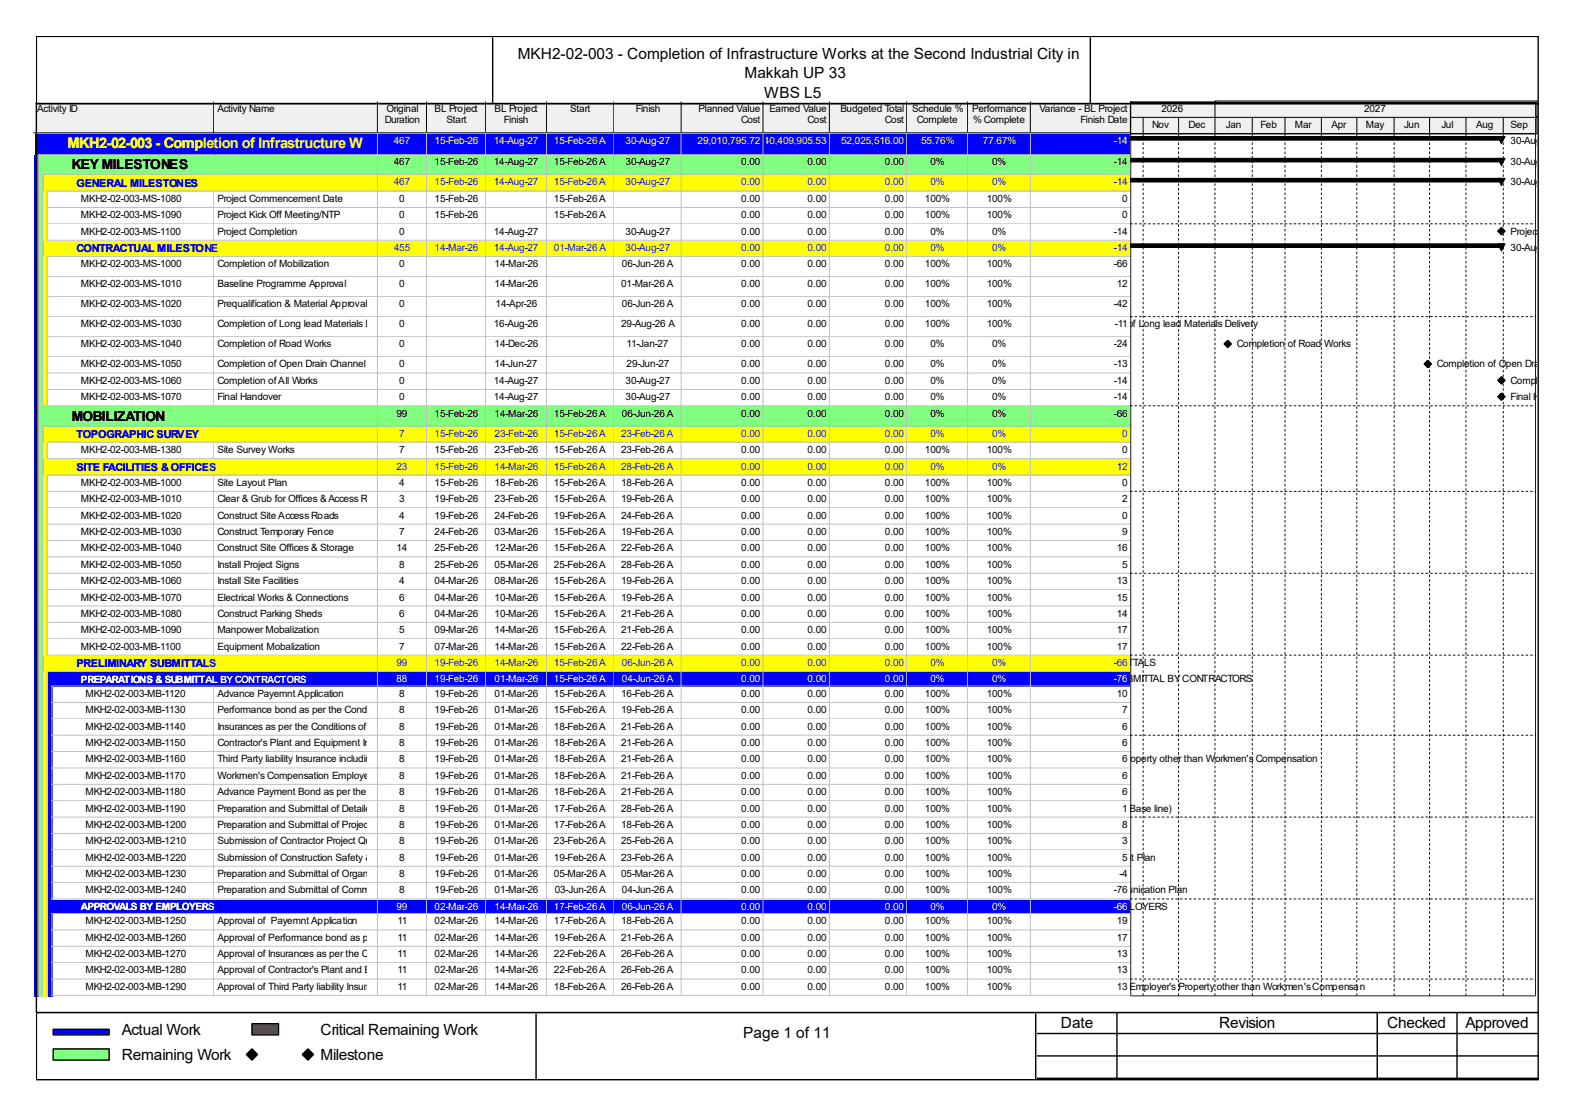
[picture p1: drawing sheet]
<svg xmlns="http://www.w3.org/2000/svg" width="297mm" height="210mm" viewBox="0 0 297 210" stroke-linecap="round" stroke-linejoin="round" font-family="sans-serif">
<defs><g id="words">
<g font-size="2.9">
<text x="97.6" y="11.1">MKH2-02-003 - Completion of Infrastructure Works at the Second Industrial City in</text>
<text x="140.3" y="14.8">Makkah UP 33</text>
<text x="144" y="18.5">WBS L5</text>
<text x="22.9" y="194.9">Actual Work</text>
<text x="60.4" y="194.9">Critical Remaining Work</text>
<text x="140.1" y="195.5">Page 1 of 11</text>
<text x="199.9" y="193.6">Date</text>
<text x="229.7" y="193.6">Revision</text>
<text x="261.4" y="193.6">Checked</text>
<text x="276.2" y="193.6">Approved</text>
<text x="22.9" y="199.7">Remaining Work</text>
<text x="60.4" y="199.7">Milestone</text>
</g>
<text font-size="2.7" fill="#ff0" x="12.7" y="27.9">MKH2-02-003 - Completion of Infrastructure Works at the Second Industrial City in Makkah UP 33</text>
<g font-size="2.6">
<text x="13.5" y="31.9">KEY MILESTONES</text>
<text x="13.5" y="79.2">MOBILIZATION</text>
</g>
<g font-size="2.1" fill="#00f">
<text x="14.4" y="35.1">GENERAL MILESTONES</text>
<text x="14.4" y="47.5">CONTRACTUAL MILESTONE</text>
<text x="14.4" y="82.5">TOPOGRAPHIC SURVEY</text>
<text x="14.4" y="88.6">SITE FACILITIES &amp; OFFICES</text>
<text x="14.4" y="125.6">PRELIMINARY SUBMITTALS</text>
</g>
<g font-size="1.9">
<text x="7" y="21.1">Activity ID</text>
<text x="41" y="21.1">Activity Name</text>
<text x="72.5" y="23.1">Duration</text>
<text x="72.9" y="21.1">Original</text>
<text x="81.9" y="21.1">BL Project</text>
<text x="84.2" y="23.1">Start</text>
<text x="93.2" y="21.1">BL Project</text>
<text x="95" y="23.1">Finish</text>
<text x="107.4" y="21.1">Start</text>
<text x="119.8" y="21.1">Finish</text>
<text x="131.6" y="21.1">Planned Value</text>
<text x="139.7" y="23.1">Cost</text>
<text x="145" y="21.1">Earned Value</text>
<text x="152.2" y="23.1">Cost</text>
<text x="158.4" y="21.1">Budgeted Total</text>
<text x="166.8" y="23.1">Cost</text>
<text x="171.9" y="21.1">Schedule %</text>
<text x="172.8" y="23.1">Complete</text>
<text x="183.2" y="21.1">Performance</text>
<text x="183.4" y="23.1">% Complete</text>
<text x="195.9" y="21.1">Variance - BL Project</text>
<text x="203.6" y="23.1">Finish Date</text>
<text x="218.9" y="21.1">2026</text>
<text x="257.1" y="21.1">2027</text>
<text x="210.5" y="24.1">Oct</text>
<text x="217.1" y="24.1">Nov</text>
<text x="224" y="24.1">Dec</text>
<text x="231" y="24.1">Jan</text>
<text x="237.5" y="24.1">Feb</text>
<text x="244.1" y="24.1">Mar</text>
<text x="250.9" y="24.1">Apr</text>
<text x="257.4" y="24.1">May</text>
<text x="264.6" y="24.1">Jun</text>
<text x="271.7" y="24.1">Jul</text>
<text x="278.2" y="24.1">Aug</text>
<text x="284.7" y="24.1">Sep</text>
<text x="284.7" y="27.1">30-Aug-27, MKH</text>
<text x="74.2" y="31.2">467</text>
<text x="81.9" y="31.2">15-Feb-26</text>
<text x="93" y="31.2">14-Aug-27</text>
<text x="104.4" y="31.2">15-Feb-26 A</text>
<text x="117.9" y="31.2">30-Aug-27</text>
<text x="139.7" y="31.2">0.00</text>
<text x="152.2" y="31.2">0.00</text>
<text x="166.8" y="31.2">0.00</text>
<text x="175.3" y="31.2">0%</text>
<text x="187" y="31.2">0%</text>
<text x="209.9" y="31.2">-14</text>
<text x="284.7" y="31.2">30-Aug-27, KEY</text>
<text x="284.7" y="34.9">30-Aug-27, GENE</text>
<text x="15.2" y="38">MKH2-02-003-MS-1080</text>
<text x="15.2" y="41.1">MKH2-02-003-MS-1090</text>
<text x="41" y="38">Project Commencement Date</text>
<text x="41" y="41.1">Project Kick Off Meeting/NTP</text>
<text x="75.2" y="38">0</text>
<text x="75.2" y="41.1">0</text>
<text x="81.9" y="38">15-Feb-26</text>
<text x="81.9" y="41.1">15-Feb-26</text>
<text x="104.4" y="38">15-Feb-26 A</text>
<text x="104.4" y="41.1">15-Feb-26 A</text>
<text x="139.7" y="38">0.00</text>
<text x="139.7" y="41.1">0.00</text>
<text x="152.2" y="38">0.00</text>
<text x="152.2" y="41.1">0.00</text>
<text x="166.8" y="38">0.00</text>
<text x="166.8" y="41.1">0.00</text>
<text x="174.3" y="38">100%</text>
<text x="174.3" y="41.1">100%</text>
<text x="186" y="38">100%</text>
<text x="186" y="41.1">100%</text>
<text x="211.5" y="38">0</text>
<text x="211.5" y="41.1">0</text>
<text x="15.2" y="44.2">MKH2-02-003-MS-1100</text>
<text x="41" y="44.2">Project Completion</text>
<text x="75.2" y="44.2">0</text>
<text x="93" y="44.2">14-Aug-27</text>
<text x="117.9" y="44.2">30-Aug-27</text>
<text x="139.7" y="44.2">0.00</text>
<text x="152.2" y="44.2">0.00</text>
<text x="166.8" y="44.2">0.00</text>
<text x="175.3" y="44.2">0%</text>
<text x="187" y="44.2">0%</text>
<text x="209.9" y="44.2">-14</text>
<text x="284.7" y="44.2">Project Completio</text>
<text x="284.7" y="47.3">30-Aug-27, CONT</text>
<text x="15.2" y="50.4">MKH2-02-003-MS-1000</text>
<text x="41" y="50.4">Completion of Mobilization</text>
<text x="75.2" y="50.4">0</text>
<text x="93.2" y="50.4">14-Mar-26</text>
<text x="117.2" y="50.4">06-Jun-26 A</text>
<text x="139.7" y="50.4">0.00</text>
<text x="152.2" y="50.4">0.00</text>
<text x="166.8" y="50.4">0.00</text>
<text x="174.3" y="50.4">100%</text>
<text x="186" y="50.4">100%</text>
<text x="209.9" y="50.4">-66</text>
<text x="15.2" y="54.1">MKH2-02-003-MS-1010</text>
<text x="15.2" y="57.9">MKH2-02-003-MS-1020</text>
<text x="41" y="54.1">Baseline Programme Approval</text>
<text x="41" y="57.9">Prequalification &amp; Material Approval</text>
<text x="75.2" y="54.1">0</text>
<text x="75.2" y="57.9">0</text>
<text x="93.2" y="54.1">14-Mar-26</text>
<text x="93.4" y="57.9">14-Apr-26</text>
<text x="117.1" y="54.1">01-Mar-26 A</text>
<text x="117.2" y="57.9">06-Jun-26 A</text>
<text x="139.7" y="54.1">0.00</text>
<text x="139.7" y="57.9">0.00</text>
<text x="152.2" y="54.1">0.00</text>
<text x="152.2" y="57.9">0.00</text>
<text x="166.8" y="54.1">0.00</text>
<text x="166.8" y="57.9">0.00</text>
<text x="174.3" y="54.1">100%</text>
<text x="174.3" y="57.9">100%</text>
<text x="186" y="54.1">100%</text>
<text x="186" y="57.9">100%</text>
<text x="209.9" y="57.9">-42</text>
<text x="210.5" y="54.1">12</text>
<text x="15.2" y="61.7">MKH2-02-003-MS-1030</text>
<text x="15.2" y="65.4">MKH2-02-003-MS-1040</text>
<text x="41" y="61.7">Completion of Long lead Materials Delivery0</text>
<text x="41" y="65.4">Completion of Road Works</text>
<text x="75.2" y="65.4">0</text>
<text x="93" y="61.7">16-Aug-26</text>
<text x="93.2" y="65.4">14-Dec-26</text>
<text x="117.1" y="61.7">29-Aug-26 A</text>
<text x="118.1" y="65.4">11-Jan-27</text>
<text x="139.7" y="61.7">0.00</text>
<text x="139.7" y="65.4">0.00</text>
<text x="152.2" y="61.7">0.00</text>
<text x="152.2" y="65.4">0.00</text>
<text x="166.8" y="61.7">0.00</text>
<text x="166.8" y="65.4">0.00</text>
<text x="174.3" y="61.7">100%</text>
<text x="175.3" y="65.4">0%</text>
<text x="186" y="61.7">100%</text>
<text x="187" y="65.4">0%</text>
<text x="202.9" y="61.7">Completion of Long lead Materials Delivery</text>
<text x="209.9" y="65.4">-24</text>
<text x="210.1" y="61.7">-11</text>
<text x="233.1" y="65.4">Completion of Road Works</text>
<text x="15.2" y="69.2">MKH2-02-003-MS-1050</text>
<text x="41" y="69.2">Completion of Open Drain Channel</text>
<text x="75.2" y="69.2">0</text>
<text x="93.2" y="69.2">14-Jun-27</text>
<text x="118.1" y="69.2">29-Jun-27</text>
<text x="139.7" y="69.2">0.00</text>
<text x="152.2" y="69.2">0.00</text>
<text x="166.8" y="69.2">0.00</text>
<text x="175.3" y="69.2">0%</text>
<text x="187" y="69.2">0%</text>
<text x="209.9" y="69.2">-13</text>
<text x="270.8" y="69.2">Completion of Open Drain Channe</text>
<text x="15.2" y="72.3">MKH2-02-003-MS-1060</text>
<text x="15.2" y="75.4">MKH2-02-003-MS-1070</text>
<text x="41" y="72.3">Completion of All Works</text>
<text x="41" y="75.4">Final Handover</text>
<text x="75.2" y="72.3">0</text>
<text x="75.2" y="75.4">0</text>
<text x="93" y="72.3">14-Aug-27</text>
<text x="93" y="75.4">14-Aug-27</text>
<text x="117.9" y="72.3">30-Aug-27</text>
<text x="117.9" y="75.4">30-Aug-27</text>
<text x="139.7" y="72.3">0.00</text>
<text x="139.7" y="75.4">0.00</text>
<text x="152.2" y="72.3">0.00</text>
<text x="152.2" y="75.4">0.00</text>
<text x="166.8" y="72.3">0.00</text>
<text x="166.8" y="75.4">0.00</text>
<text x="175.3" y="72.3">0%</text>
<text x="175.3" y="75.4">0%</text>
<text x="187" y="72.3">0%</text>
<text x="187" y="75.4">0%</text>
<text x="209.9" y="72.3">-14</text>
<text x="209.9" y="75.4">-14</text>
<text x="284.7" y="72.3">Completion of All</text>
<text x="284.7" y="75.4">Final Handover</text>
<text x="74.7" y="78.5">99</text>
<text x="81.9" y="78.5">15-Feb-26</text>
<text x="93.2" y="78.5">14-Mar-26</text>
<text x="104.4" y="78.5">15-Feb-26 A</text>
<text x="117.2" y="78.5">06-Jun-26 A</text>
<text x="139.7" y="78.5">0.00</text>
<text x="152.2" y="78.5">0.00</text>
<text x="166.8" y="78.5">0.00</text>
<text x="175.3" y="78.5">0%</text>
<text x="187" y="78.5">0%</text>
<text x="209.9" y="78.5">-66</text>
<text x="15.2" y="85.3">MKH2-02-003-MB-1380</text>
<text x="41" y="85.3">Site Survey Works</text>
<text x="75.2" y="85.3">7</text>
<text x="81.9" y="85.3">15-Feb-26</text>
<text x="93.2" y="85.3">23-Feb-26</text>
<text x="104.4" y="85.3">15-Feb-26 A</text>
<text x="117.1" y="85.3">23-Feb-26 A</text>
<text x="139.7" y="85.3">0.00</text>
<text x="152.2" y="85.3">0.00</text>
<text x="166.8" y="85.3">0.00</text>
<text x="174.3" y="85.3">100%</text>
<text x="186" y="85.3">100%</text>
<text x="211.5" y="85.3">0</text>
<text x="15.2" y="91.5">MKH2-02-003-MB-1000</text>
<text x="15.2" y="94.6">MKH2-02-003-MB-1010</text>
<text x="41" y="91.5">Site Layout Plan</text>
<text x="41" y="94.6">Clear &amp; Grub for Offices &amp; Access Road</text>
<text x="75.2" y="91.5">4</text>
<text x="75.2" y="94.6">3</text>
<text x="81.9" y="91.5">15-Feb-26</text>
<text x="81.9" y="94.6">19-Feb-26</text>
<text x="93.2" y="91.5">18-Feb-26</text>
<text x="93.2" y="94.6">23-Feb-26</text>
<text x="104.4" y="91.5">15-Feb-26 A</text>
<text x="104.4" y="94.6">15-Feb-26 A</text>
<text x="117.1" y="91.5">18-Feb-26 A</text>
<text x="117.1" y="94.6">19-Feb-26 A</text>
<text x="139.7" y="91.5">0.00</text>
<text x="139.7" y="94.6">0.00</text>
<text x="152.2" y="91.5">0.00</text>
<text x="152.2" y="94.6">0.00</text>
<text x="166.8" y="91.5">0.00</text>
<text x="166.8" y="94.6">0.00</text>
<text x="174.3" y="91.5">100%</text>
<text x="174.3" y="94.6">100%</text>
<text x="186" y="91.5">100%</text>
<text x="186" y="94.6">100%</text>
<text x="211.5" y="91.5">0</text>
<text x="211.5" y="94.6">2</text>
<text x="15.2" y="97.7">MKH2-02-003-MB-1020</text>
<text x="15.2" y="100.8">MKH2-02-003-MB-1030</text>
<text x="41" y="97.7">Construct Site Access Roads</text>
<text x="41" y="100.8">Construct Temporary Fence</text>
<text x="75.2" y="97.7">4</text>
<text x="75.2" y="100.8">7</text>
<text x="81.9" y="97.7">19-Feb-26</text>
<text x="81.9" y="100.8">24-Feb-26</text>
<text x="93.2" y="97.7">24-Feb-26</text>
<text x="93.2" y="100.8">03-Mar-26</text>
<text x="104.4" y="97.7">19-Feb-26 A</text>
<text x="104.4" y="100.8">15-Feb-26 A</text>
<text x="117.1" y="97.7">24-Feb-26 A</text>
<text x="117.1" y="100.8">19-Feb-26 A</text>
<text x="139.7" y="97.7">0.00</text>
<text x="139.7" y="100.8">0.00</text>
<text x="152.2" y="97.7">0.00</text>
<text x="152.2" y="100.8">0.00</text>
<text x="166.8" y="97.7">0.00</text>
<text x="166.8" y="100.8">0.00</text>
<text x="174.3" y="97.7">100%</text>
<text x="174.3" y="100.8">100%</text>
<text x="186" y="97.7">100%</text>
<text x="186" y="100.8">100%</text>
<text x="211.5" y="97.7">0</text>
<text x="211.5" y="100.8">9</text>
<text x="15.2" y="103.8">MKH2-02-003-MB-1040</text>
<text x="15.2" y="106.9">MKH2-02-003-MB-1050</text>
<text x="41" y="103.8">Construct Site Offices &amp; Storage</text>
<text x="41" y="106.9">Install Project Signs</text>
<text x="74.7" y="103.8">14</text>
<text x="75.2" y="106.9">8</text>
<text x="81.9" y="103.8">25-Feb-26</text>
<text x="81.9" y="106.9">25-Feb-26</text>
<text x="93.2" y="103.8">12-Mar-26</text>
<text x="93.2" y="106.9">05-Mar-26</text>
<text x="104.4" y="103.8">15-Feb-26 A</text>
<text x="104.4" y="106.9">25-Feb-26 A</text>
<text x="117.1" y="103.8">22-Feb-26 A</text>
<text x="117.1" y="106.9">28-Feb-26 A</text>
<text x="139.7" y="103.8">0.00</text>
<text x="139.7" y="106.9">0.00</text>
<text x="152.2" y="103.8">0.00</text>
<text x="152.2" y="106.9">0.00</text>
<text x="166.8" y="103.8">0.00</text>
<text x="166.8" y="106.9">0.00</text>
<text x="174.3" y="103.8">100%</text>
<text x="174.3" y="106.9">100%</text>
<text x="186" y="103.8">100%</text>
<text x="186" y="106.9">100%</text>
<text x="210.5" y="103.8">16</text>
<text x="211.5" y="106.9">5</text>
<text x="15.2" y="110">MKH2-02-003-MB-1060</text>
<text x="15.2" y="113.1">MKH2-02-003-MB-1070</text>
<text x="41" y="110">Install Site Facilities</text>
<text x="41" y="113.1">Electrical Works &amp; Connections</text>
<text x="75.2" y="110">4</text>
<text x="75.2" y="113.1">6</text>
<text x="81.9" y="110">04-Mar-26</text>
<text x="81.9" y="113.1">04-Mar-26</text>
<text x="93.2" y="110">08-Mar-26</text>
<text x="93.2" y="113.1">10-Mar-26</text>
<text x="104.4" y="110">15-Feb-26 A</text>
<text x="104.4" y="113.1">15-Feb-26 A</text>
<text x="117.1" y="110">19-Feb-26 A</text>
<text x="117.1" y="113.1">19-Feb-26 A</text>
<text x="139.7" y="110">0.00</text>
<text x="139.7" y="113.1">0.00</text>
<text x="152.2" y="110">0.00</text>
<text x="152.2" y="113.1">0.00</text>
<text x="166.8" y="110">0.00</text>
<text x="166.8" y="113.1">0.00</text>
<text x="174.3" y="110">100%</text>
<text x="174.3" y="113.1">100%</text>
<text x="186" y="110">100%</text>
<text x="186" y="113.1">100%</text>
<text x="210.5" y="110">13</text>
<text x="210.5" y="113.1">15</text>
<text x="15.2" y="116.2">MKH2-02-003-MB-1080</text>
<text x="15.2" y="119.3">MKH2-02-003-MB-1090</text>
<text x="41" y="116.2">Construct Parking Sheds</text>
<text x="41" y="119.3">Manpower Mobalization</text>
<text x="75.2" y="116.2">6</text>
<text x="75.2" y="119.3">5</text>
<text x="81.9" y="116.2">04-Mar-26</text>
<text x="81.9" y="119.3">09-Mar-26</text>
<text x="93.2" y="116.2">10-Mar-26</text>
<text x="93.2" y="119.3">14-Mar-26</text>
<text x="104.4" y="116.2">15-Feb-26 A</text>
<text x="104.4" y="119.3">15-Feb-26 A</text>
<text x="117.1" y="116.2">21-Feb-26 A</text>
<text x="117.1" y="119.3">21-Feb-26 A</text>
<text x="139.7" y="116.2">0.00</text>
<text x="139.7" y="119.3">0.00</text>
<text x="152.2" y="116.2">0.00</text>
<text x="152.2" y="119.3">0.00</text>
<text x="166.8" y="116.2">0.00</text>
<text x="166.8" y="119.3">0.00</text>
<text x="174.3" y="116.2">100%</text>
<text x="174.3" y="119.3">100%</text>
<text x="186" y="116.2">100%</text>
<text x="186" y="119.3">100%</text>
<text x="210.5" y="116.2">14</text>
<text x="210.5" y="119.3">17</text>
<text x="15.2" y="122.3">MKH2-02-003-MB-1100</text>
<text x="41" y="122.3">Equipment Mobalization</text>
<text x="75.2" y="122.3">7</text>
<text x="81.9" y="122.3">07-Mar-26</text>
<text x="93.2" y="122.3">14-Mar-26</text>
<text x="104.4" y="122.3">15-Feb-26 A</text>
<text x="117.1" y="122.3">22-Feb-26 A</text>
<text x="139.7" y="122.3">0.00</text>
<text x="152.2" y="122.3">0.00</text>
<text x="166.8" y="122.3">0.00</text>
<text x="174.3" y="122.3">100%</text>
<text x="184.2" y="125.4">06-Jun-26 A, PRELIMINARY SUBMITTALS</text>
<text x="186" y="122.3">100%</text>
<text x="210.5" y="122.3">17</text>
<text x="16.1" y="131.3">MKH2-02-003-MB-1120</text>
<text x="41" y="131.3">Advance Payemnt Application</text>
<text x="75.2" y="131.3">8</text>
<text x="81.9" y="131.3">19-Feb-26</text>
<text x="93.2" y="131.3">01-Mar-26</text>
<text x="104.4" y="131.3">15-Feb-26 A</text>
<text x="117.1" y="131.3">16-Feb-26 A</text>
<text x="139.7" y="131.3">0.00</text>
<text x="152.2" y="131.3">0.00</text>
<text x="166.8" y="131.3">0.00</text>
<text x="174.3" y="131.3">100%</text>
<text x="183.7" y="128.5">04-Jun-26 A, PREPARATIONS &amp; SUBMITTAL BY CONTRACTORS</text>
<text x="186" y="131.3">100%</text>
<text x="210.5" y="131.3">10</text>
<text x="16.1" y="134.4">MKH2-02-003-MB-1130</text>
<text x="16.1" y="137.4">MKH2-02-003-MB-1140</text>
<text x="41" y="134.4">Performance bond as per the Conditions of Contract.</text>
<text x="41" y="137.4">Insurances as per the Conditions of Contract.</text>
<text x="75.2" y="134.4">8</text>
<text x="75.2" y="137.4">8</text>
<text x="81.9" y="134.4">19-Feb-26</text>
<text x="81.9" y="137.4">19-Feb-26</text>
<text x="93.2" y="134.4">01-Mar-26</text>
<text x="93.2" y="137.4">01-Mar-26</text>
<text x="104.4" y="134.4">15-Feb-26 A</text>
<text x="104.4" y="137.4">18-Feb-26 A</text>
<text x="117.1" y="134.4">19-Feb-26 A</text>
<text x="117.1" y="137.4">21-Feb-26 A</text>
<text x="139.7" y="134.4">0.00</text>
<text x="139.7" y="137.4">0.00</text>
<text x="152.2" y="134.4">0.00</text>
<text x="152.2" y="137.4">0.00</text>
<text x="166.8" y="134.4">0.00</text>
<text x="166.8" y="137.4">0.00</text>
<text x="174.3" y="134.4">100%</text>
<text x="174.3" y="137.4">100%</text>
<text x="186" y="134.4">100%</text>
<text x="186" y="137.4">100%</text>
<text x="211.5" y="134.4">7</text>
<text x="211.5" y="137.4">6</text>
<text x="16.1" y="140.5">MKH2-02-003-MB-1150</text>
<text x="16.1" y="143.6">MKH2-02-003-MB-1160</text>
<text x="41" y="140.5">Contractor's Plant and Equipment Insurance.</text>
<text x="41" y="143.6">Third Party liability Insurance including Insurance for Employer's Property other than Workmen's Compensation</text>
<text x="75.2" y="140.5">8</text>
<text x="75.2" y="143.6">8</text>
<text x="81.9" y="140.5">19-Feb-26</text>
<text x="81.9" y="143.6">19-Feb-26</text>
<text x="93.2" y="140.5">01-Mar-26</text>
<text x="93.2" y="143.6">01-Mar-26</text>
<text x="104.4" y="140.5">18-Feb-26 A</text>
<text x="104.4" y="143.6">18-Feb-26 A</text>
<text x="117.1" y="140.5">21-Feb-26 A</text>
<text x="117.1" y="143.6">21-Feb-26 A</text>
<text x="139.7" y="140.5">0.00</text>
<text x="139.7" y="143.6">0.00</text>
<text x="152.2" y="140.5">0.00</text>
<text x="152.2" y="143.6">0.00</text>
<text x="160.7" y="143.6">Third Party liability Insurance including Insurance for Employer's Property other than Workmen's Compensation</text>
<text x="166.8" y="140.5">0.00</text>
<text x="166.8" y="143.6">0.00</text>
<text x="174.3" y="140.5">100%</text>
<text x="174.3" y="143.6">100%</text>
<text x="186" y="140.5">100%</text>
<text x="186" y="143.6">100%</text>
<text x="211.5" y="140.5">6</text>
<text x="211.5" y="143.6">6</text>
<text x="16.1" y="146.7">MKH2-02-003-MB-1170</text>
<text x="16.1" y="149.8">MKH2-02-003-MB-1180</text>
<text x="41" y="146.7">Workmen's Compensation Employer's Liability Insurance.</text>
<text x="41" y="149.8">Advance Payment Bond as per the Conditions of Contract.</text>
<text x="75.2" y="146.7">8</text>
<text x="75.2" y="149.8">8</text>
<text x="81.9" y="146.7">19-Feb-26</text>
<text x="81.9" y="149.8">19-Feb-26</text>
<text x="93.2" y="146.7">01-Mar-26</text>
<text x="93.2" y="149.8">01-Mar-26</text>
<text x="104.4" y="146.7">18-Feb-26 A</text>
<text x="104.4" y="149.8">18-Feb-26 A</text>
<text x="117.1" y="146.7">21-Feb-26 A</text>
<text x="117.1" y="149.8">21-Feb-26 A</text>
<text x="139.7" y="146.7">0.00</text>
<text x="139.7" y="149.8">0.00</text>
<text x="152.2" y="146.7">0.00</text>
<text x="152.2" y="149.8">0.00</text>
<text x="166.8" y="146.7">0.00</text>
<text x="166.8" y="149.8">0.00</text>
<text x="174.3" y="146.7">100%</text>
<text x="174.3" y="149.8">100%</text>
<text x="186" y="146.7">100%</text>
<text x="186" y="149.8">100%</text>
<text x="211.5" y="146.7">6</text>
<text x="211.5" y="149.8">6</text>
<text x="16.1" y="152.9">MKH2-02-003-MB-1190</text>
<text x="16.1" y="156">MKH2-02-003-MB-1200</text>
<text x="41" y="152.9">Preparation and Submittal of Detailed Work Order Programme (Base line)</text>
<text x="41" y="156">Preparation and Submittal of Project Execution Plan19-Feb-26</text>
<text x="75.2" y="152.9">8</text>
<text x="75.2" y="156">8</text>
<text x="81.9" y="152.9">19-Feb-26</text>
<text x="93.2" y="152.9">01-Mar-26</text>
<text x="93.2" y="156">01-Mar-26</text>
<text x="104.4" y="152.9">17-Feb-26 A</text>
<text x="104.4" y="156">17-Feb-26 A</text>
<text x="117.1" y="152.9">28-Feb-26 A</text>
<text x="117.1" y="156">18-Feb-26 A</text>
<text x="139.7" y="152.9">0.00</text>
<text x="139.7" y="156">0.00</text>
<text x="152.2" y="152.9">0.00</text>
<text x="152.2" y="156">0.00</text>
<text x="162.3" y="152.9">Preparation and Submittal of Detailed Work Order Programme (Base line)</text>
<text x="166.8" y="152.9">0.00</text>
<text x="166.8" y="156">0.00</text>
<text x="174.3" y="152.9">100%</text>
<text x="174.3" y="156">100%</text>
<text x="186" y="152.9">100%</text>
<text x="186" y="156">100%</text>
<text x="211.5" y="152.9">1</text>
<text x="211.5" y="156">8</text>
<text x="16.1" y="159">MKH2-02-003-MB-1210</text>
<text x="41" y="159">Submission of Contractor Project Quality Plan</text>
<text x="75.2" y="159">8</text>
<text x="81.9" y="159">19-Feb-26</text>
<text x="93.2" y="159">01-Mar-26</text>
<text x="104.4" y="159">23-Feb-26 A</text>
<text x="117.1" y="159">25-Feb-26 A</text>
<text x="139.7" y="159">0.00</text>
<text x="152.2" y="159">0.00</text>
<text x="166.8" y="159">0.00</text>
<text x="174.3" y="159">100%</text>
<text x="186" y="159">100%</text>
<text x="211.5" y="159">3</text>
<text x="16.1" y="162.1">MKH2-02-003-MB-1220</text>
<text x="16.1" y="165.2">MKH2-02-003-MB-1230</text>
<text x="41" y="162.1">Submission of Construction Safety &amp; Environmental Management Plan</text>
<text x="41" y="165.2">Preparation and Submittal of Organization Chart</text>
<text x="75.2" y="162.1">8</text>
<text x="75.2" y="165.2">8</text>
<text x="81.9" y="162.1">19-Feb-26</text>
<text x="81.9" y="165.2">19-Feb-26</text>
<text x="93.2" y="162.1">01-Mar-26</text>
<text x="93.2" y="165.2">01-Mar-26</text>
<text x="104.4" y="162.1">19-Feb-26 A</text>
<text x="104.4" y="165.2">05-Mar-26 A</text>
<text x="117.1" y="162.1">23-Feb-26 A</text>
<text x="117.1" y="165.2">05-Mar-26 A</text>
<text x="139.7" y="162.1">0.00</text>
<text x="139.7" y="165.2">0.00</text>
<text x="152.2" y="162.1">0.00</text>
<text x="152.2" y="165.2">0.00</text>
<text x="161.3" y="162.1">Submission of Construction Safety &amp; Environmental Management Plan</text>
<text x="166.8" y="162.1">0.00</text>
<text x="166.8" y="165.2">0.00</text>
<text x="174.3" y="162.1">100%</text>
<text x="174.3" y="165.2">100%</text>
<text x="186" y="162.1">100%</text>
<text x="186" y="165.2">100%</text>
<text x="211" y="165.2">-4</text>
<text x="211.5" y="162.1">5</text>
<text x="16.1" y="168.3">MKH2-02-003-MB-1240</text>
<text x="41" y="168.3">Preparation and Submittal of Communication Plan</text>
<text x="75.2" y="168.3">8</text>
<text x="81.9" y="168.3">19-Feb-26</text>
<text x="93.2" y="168.3">01-Mar-26</text>
<text x="104.6" y="168.3">03-Jun-26 A</text>
<text x="117.2" y="168.3">04-Jun-26 A</text>
<text x="139.7" y="168.3">0.00</text>
<text x="152.2" y="168.3">0.00</text>
<text x="166.8" y="168.3">0.00</text>
<text x="174.3" y="168.3">100%</text>
<text x="183.7" y="168.3">Preparation and Submittal of Communication Plan</text>
<text x="184.2" y="171.4">06-Jun-26 A, APPROVALS BY EMPLOYERS</text>
<text x="186" y="168.3">100%</text>
<text x="209.9" y="168.3">-76</text>
<text x="16.1" y="174.1">MKH2-02-003-MB-1250</text>
<text x="16.1" y="177.2">MKH2-02-003-MB-1260</text>
<text x="41" y="174.1">Approval of Payemnt Application</text>
<text x="41" y="177.2">Approval of Performance bond as per the Conditions of Contract. 14-Mar-26</text>
<text x="74.9" y="174.1">11</text>
<text x="74.9" y="177.2">11</text>
<text x="81.9" y="174.1">02-Mar-26</text>
<text x="81.9" y="177.2">02-Mar-26</text>
<text x="93.2" y="174.1">14-Mar-26</text>
<text x="104.4" y="174.1">17-Feb-26 A</text>
<text x="104.4" y="177.2">19-Feb-26 A</text>
<text x="117.1" y="174.1">18-Feb-26 A</text>
<text x="117.1" y="177.2">21-Feb-26 A</text>
<text x="139.7" y="174.1">0.00</text>
<text x="139.7" y="177.2">0.00</text>
<text x="152.2" y="174.1">0.00</text>
<text x="152.2" y="177.2">0.00</text>
<text x="166.8" y="174.1">0.00</text>
<text x="166.8" y="177.2">0.00</text>
<text x="174.3" y="174.1">100%</text>
<text x="174.3" y="177.2">100%</text>
<text x="186" y="174.1">100%</text>
<text x="186" y="177.2">100%</text>
<text x="210.5" y="174.1">19</text>
<text x="210.5" y="177.2">17</text>
<text x="16.1" y="180.3">MKH2-02-003-MB-1270</text>
<text x="16.1" y="183.3">MKH2-02-003-MB-1280</text>
<text x="41" y="180.3">Approval of Insurances as per the Conditions of Contract.</text>
<text x="41" y="183.3">Approval of Contractor's Plant and Equipment Insurance.</text>
<text x="74.9" y="180.3">11</text>
<text x="74.9" y="183.3">11</text>
<text x="81.9" y="180.3">02-Mar-26</text>
<text x="81.9" y="183.3">02-Mar-26</text>
<text x="93.2" y="180.3">14-Mar-26</text>
<text x="93.2" y="183.3">14-Mar-26</text>
<text x="104.4" y="180.3">22-Feb-26 A</text>
<text x="104.4" y="183.3">22-Feb-26 A</text>
<text x="117.1" y="180.3">26-Feb-26 A</text>
<text x="117.1" y="183.3">26-Feb-26 A</text>
<text x="139.7" y="180.3">0.00</text>
<text x="139.7" y="183.3">0.00</text>
<text x="152.2" y="180.3">0.00</text>
<text x="152.2" y="183.3">0.00</text>
<text x="166.8" y="180.3">0.00</text>
<text x="166.8" y="183.3">0.00</text>
<text x="174.3" y="180.3">100%</text>
<text x="174.3" y="183.3">100%</text>
<text x="186" y="180.3">100%</text>
<text x="186" y="183.3">100%</text>
<text x="210.5" y="180.3">13</text>
<text x="210.5" y="183.3">13</text>
<text x="16.1" y="186.4">MKH2-02-003-MB-1290</text>
<text x="41" y="186.4">Approval of Third Party liability Insurance including Insurance for Employer's Property other than Workmen's Compensan</text>
<text x="74.9" y="186.4">11</text>
<text x="81.9" y="186.4">02-Mar-26</text>
<text x="93.2" y="186.4">14-Mar-26</text>
<text x="104.4" y="186.4">18-Feb-26 A</text>
<text x="117.1" y="186.4">26-Feb-26 A</text>
<text x="139.7" y="186.4">0.00</text>
<text x="152.2" y="186.4">0.00</text>
<text x="162" y="186.4">Approval of Third Party liability Insurance including Insurance for Employer's Property other than Workmen's Compensan</text>
<text x="166.8" y="186.4">0.00</text>
<text x="174.3" y="186.4">100%</text>
<text x="186" y="186.4">100%</text>
<text x="210.5" y="186.4">13</text>
</g>
<g font-size="1.9" fill="#ff0">
<text x="74.2" y="27.1">467</text>
<text x="81.9" y="27.1">15-Feb-26</text>
<text x="93" y="27.1">14-Aug-27</text>
<text x="104.4" y="27.1">15-Feb-26 A</text>
<text x="117.9" y="27.1">30-Aug-27</text>
<text x="131.4" y="27.1">29,010,795.72</text>
<text x="144" y="27.1">40,409,905.53</text>
<text x="158.5" y="27.1">52,025,516.00</text>
<text x="173.6" y="27.1">55.76%</text>
<text x="185.3" y="27.1">77.67%</text>
<text x="209.9" y="27.1">-14</text>
</g>
<g font-size="1.9" fill="#00f">
<text x="74.2" y="34.9">467</text>
<text x="81.9" y="34.9">15-Feb-26</text>
<text x="93" y="34.9">14-Aug-27</text>
<text x="104.4" y="34.9">15-Feb-26 A</text>
<text x="117.9" y="34.9">30-Aug-27</text>
<text x="139.7" y="34.9">0.00</text>
<text x="152.2" y="34.9">0.00</text>
<text x="166.8" y="34.9">0.00</text>
<text x="175.3" y="34.9">0%</text>
<text x="187" y="34.9">0%</text>
<text x="209.9" y="34.9">-14</text>
<text x="74.2" y="47.3">455</text>
<text x="81.9" y="47.3">14-Mar-26</text>
<text x="93" y="47.3">14-Aug-27</text>
<text x="104.4" y="47.3">01-Mar-26 A</text>
<text x="117.9" y="47.3">30-Aug-27</text>
<text x="139.7" y="47.3">0.00</text>
<text x="152.2" y="47.3">0.00</text>
<text x="166.8" y="47.3">0.00</text>
<text x="175.3" y="47.3">0%</text>
<text x="187" y="47.3">0%</text>
<text x="209.9" y="47.3">-14</text>
<text x="75.2" y="82.3">7</text>
<text x="81.9" y="82.3">15-Feb-26</text>
<text x="93.2" y="82.3">23-Feb-26</text>
<text x="104.4" y="82.3">15-Feb-26 A</text>
<text x="117.1" y="82.3">23-Feb-26 A</text>
<text x="139.7" y="82.3">0.00</text>
<text x="152.2" y="82.3">0.00</text>
<text x="166.8" y="82.3">0.00</text>
<text x="175.3" y="82.3">0%</text>
<text x="187" y="82.3">0%</text>
<text x="211.5" y="82.3">0</text>
<text x="74.7" y="88.4">23</text>
<text x="81.9" y="88.4">15-Feb-26</text>
<text x="93.2" y="88.4">14-Mar-26</text>
<text x="104.4" y="88.4">15-Feb-26 A</text>
<text x="117.1" y="88.4">28-Feb-26 A</text>
<text x="139.7" y="88.4">0.00</text>
<text x="152.2" y="88.4">0.00</text>
<text x="166.8" y="88.4">0.00</text>
<text x="175.3" y="88.4">0%</text>
<text x="187" y="88.4">0%</text>
<text x="210.5" y="88.4">12</text>
<text x="74.7" y="125.4">99</text>
<text x="81.9" y="125.4">19-Feb-26</text>
<text x="93.2" y="125.4">14-Mar-26</text>
<text x="104.4" y="125.4">15-Feb-26 A</text>
<text x="117.2" y="125.4">06-Jun-26 A</text>
<text x="139.7" y="125.4">0.00</text>
<text x="152.2" y="125.4">0.00</text>
<text x="166.8" y="125.4">0.00</text>
<text x="175.3" y="125.4">0%</text>
<text x="187" y="125.4">0%</text>
<text x="209.9" y="125.4">-66</text>
</g>
<g font-size="1.9" fill="#fff">
<text x="15.2" y="128.6">PREPARATIONS &amp; SUBMITTAL BY CONTRACTORS</text>
<text x="74.7" y="128.5">88</text>
<text x="81.9" y="128.5">19-Feb-26</text>
<text x="93.2" y="128.5">01-Mar-26</text>
<text x="104.4" y="128.5">15-Feb-26 A</text>
<text x="117.2" y="128.5">04-Jun-26 A</text>
<text x="139.7" y="128.5">0.00</text>
<text x="152.2" y="128.5">0.00</text>
<text x="166.8" y="128.5">0.00</text>
<text x="175.3" y="128.5">0%</text>
<text x="187" y="128.5">0%</text>
<text x="209.9" y="128.5">-76</text>
<text x="15.2" y="171.4">APPROVALS BY EMPLOYERS</text>
<text x="74.7" y="171.4">99</text>
<text x="81.9" y="171.4">02-Mar-26</text>
<text x="93.2" y="171.4">14-Mar-26</text>
<text x="104.4" y="171.4">17-Feb-26 A</text>
<text x="117.2" y="171.4">06-Jun-26 A</text>
<text x="139.7" y="171.4">0.00</text>
<text x="152.2" y="171.4">0.00</text>
<text x="166.8" y="171.4">0.00</text>
<text x="175.3" y="171.4">0%</text>
<text x="187" y="171.4">0%</text>
<text x="209.9" y="171.4">-66</text>
</g>
</g></defs>
<path d="M6.5 19.2h33.9v6h-33.9z" fill="#f0f0f0"/>
<path d="M40.3 19.2v5.8h-34" fill="none" stroke="#000" stroke-width=".19"/>
<path d="M40.4 19.2h30.9v6h-30.9z" fill="#f0f0f0"/>
<path d="M71.1 19.2v5.8h-30.8" fill="none" stroke="#000" stroke-width=".19"/>
<path d="M71.3 19.2h9.3v6h-9.3z" fill="#f0f0f0"/>
<path d="M80.4 19.2v5.8h-9.3" fill="none" stroke="#000" stroke-width=".19"/>
<path d="M80.6 19.2h11.1v6h-11.1z" fill="#f0f0f0"/>
<path d="M91.5 19.2v5.8h-11.1" fill="none" stroke="#000" stroke-width=".19"/>
<path d="M91.7 19.2h11.5v6h-11.5z" fill="#f0f0f0"/>
<path d="M103 19.2v5.8h-11.5" fill="none" stroke="#000" stroke-width=".19"/>
<path d="M103.2 19.2h12.7v6h-12.7z" fill="#f0f0f0"/>
<path d="M115.7 19.2v5.8h-12.7" fill="none" stroke="#000" stroke-width=".19"/>
<path d="M115.9 19.2h12.6v6h-12.6z" fill="#f0f0f0"/>
<path d="M128.4 19.2v5.8h-12.7" fill="none" stroke="#000" stroke-width=".19"/>
<path d="M128.5 19.2h15.5v6h-15.5z" fill="#f0f0f0"/>
<path d="M143.8 19.2v5.8h-15.4" fill="none" stroke="#000" stroke-width=".19"/>
<path d="M144 19.2h12.5v6h-12.5z" fill="#f0f0f0"/>
<path d="M156.3 19.2v5.8h-12.5" fill="none" stroke="#000" stroke-width=".19"/>
<path d="M156.5 19.2h14.5v6h-14.5z" fill="#f0f0f0"/>
<path d="M170.9 19.2v5.8h-14.6" fill="none" stroke="#000" stroke-width=".19"/>
<path d="M171 19.2h11.5v6h-11.5z" fill="#f0f0f0"/>
<path d="M182.4 19.2v5.8h-11.5" fill="none" stroke="#000" stroke-width=".19"/>
<path d="M182.5 19.2h11.9v6h-11.9z" fill="#f0f0f0"/>
<path d="M194.2 19.2v5.8h-11.8" fill="none" stroke="#000" stroke-width=".19"/>
<path d="M194.4 19.2h18.8v6h-18.8z" fill="#f0f0f0"/>
<path d="M213 19.2v5.8h-18.8" fill="none" stroke="#000" stroke-width=".19"/>
<path d="M6.5 25.2h33.9v4.1h-33.9z" fill="#00f"/>
<path d="M7.2 29.1h33.2" fill="none" stroke="#c0c0c0" stroke-width=".19"/>
<path d="M40.4 25.2h30.9v4.1h-30.9z" fill="#00f"/>
<path d="M71.1 25v4.1h-30.7" fill="none" stroke="#c0c0c0" stroke-width=".19"/>
<path d="M71.3 25.2h9.3v4.1h-9.3z" fill="#00f"/>
<path d="M80.4 25v4.1h-9.1" fill="none" stroke="#c0c0c0" stroke-width=".19"/>
<path d="M80.6 25.2h11.1v4.1h-11.1z" fill="#00f"/>
<path d="M91.5 25v4.1h-10.9" fill="none" stroke="#c0c0c0" stroke-width=".19"/>
<path d="M91.7 25.2h11.5v4.1h-11.5z" fill="#00f"/>
<path d="M103 25v4.1h-11.3" fill="none" stroke="#c0c0c0" stroke-width=".19"/>
<path d="M103.2 25.2h12.7v4.1h-12.7z" fill="#00f"/>
<path d="M115.7 25v4.1h-12.5" fill="none" stroke="#c0c0c0" stroke-width=".19"/>
<path d="M115.9 25.2h12.6v4.1h-12.6z" fill="#00f"/>
<path d="M128.4 25v4.1h-12.5" fill="none" stroke="#c0c0c0" stroke-width=".19"/>
<path d="M128.5 25.2h15.5v4.1h-15.5z" fill="#00f"/>
<path d="M143.8 25v4.1h-15.3" fill="none" stroke="#c0c0c0" stroke-width=".19"/>
<path d="M144 25.2h12.5v4.1h-12.5z" fill="#00f"/>
<path d="M156.3 25v4.1h-12.3" fill="none" stroke="#c0c0c0" stroke-width=".19"/>
<path d="M156.5 25.2h14.5v4.1h-14.5z" fill="#00f"/>
<path d="M170.9 25v4.1h-14.4" fill="none" stroke="#c0c0c0" stroke-width=".19"/>
<path d="M171 25.2h11.5v4.1h-11.5z" fill="#00f"/>
<path d="M182.4 25v4.1h-11.4" fill="none" stroke="#c0c0c0" stroke-width=".19"/>
<path d="M182.5 25.2h11.9v4.1h-11.9z" fill="#00f"/>
<path d="M194.2 25v4.1h-11.7" fill="none" stroke="#c0c0c0" stroke-width=".19"/>
<path d="M194.4 25.2h18.8v4.1h-18.8z" fill="#00f"/>
<path d="M213 25v4.1h-18.7" fill="none" stroke="#c0c0c0" stroke-width=".19"/>
<path d="M6.5 29.3h.9v3.8h-.9z" fill="#00f"/>
<path d="M7.2 29.1v4" fill="none" stroke="#c0c0c0" stroke-width=".19"/>
<path d="M7.4 29.3h33v3.8h-33z" fill="#80ff80"/>
<path d="M8.1 32.9h32.3" fill="none" stroke="#c0c0c0" stroke-width=".19"/>
<path d="M40.4 29.3h30.9v3.8h-30.9z" fill="#80ff80"/>
<path d="M71.1 29.1v3.8h-30.7" fill="none" stroke="#c0c0c0" stroke-width=".19"/>
<path d="M71.3 29.3h9.3v3.8h-9.3z" fill="#80ff80"/>
<path d="M80.4 29.1v3.8h-9.1" fill="none" stroke="#c0c0c0" stroke-width=".19"/>
<path d="M80.6 29.3h11.1v3.8h-11.1z" fill="#80ff80"/>
<path d="M91.5 29.1v3.8h-10.9" fill="none" stroke="#c0c0c0" stroke-width=".19"/>
<path d="M91.7 29.3h11.5v3.8h-11.5z" fill="#80ff80"/>
<path d="M103 29.1v3.8h-11.3" fill="none" stroke="#c0c0c0" stroke-width=".19"/>
<path d="M103.2 29.3h12.7v3.8h-12.7z" fill="#80ff80"/>
<path d="M115.7 29.1v3.8h-12.5" fill="none" stroke="#c0c0c0" stroke-width=".19"/>
<path d="M115.9 29.3h12.6v3.8h-12.6z" fill="#80ff80"/>
<path d="M128.4 29.1v3.8h-12.5" fill="none" stroke="#c0c0c0" stroke-width=".19"/>
<path d="M128.5 29.3h15.5v3.8h-15.5z" fill="#80ff80"/>
<path d="M143.8 29.1v3.8h-15.3" fill="none" stroke="#c0c0c0" stroke-width=".19"/>
<path d="M144 29.3h12.5v3.8h-12.5z" fill="#80ff80"/>
<path d="M156.3 29.1v3.8h-12.3" fill="none" stroke="#c0c0c0" stroke-width=".19"/>
<path d="M156.5 29.3h14.5v3.8h-14.5z" fill="#80ff80"/>
<path d="M170.9 29.1v3.8h-14.4" fill="none" stroke="#c0c0c0" stroke-width=".19"/>
<path d="M171 29.3h11.5v3.8h-11.5z" fill="#80ff80"/>
<path d="M182.4 29.1v3.8h-11.4" fill="none" stroke="#c0c0c0" stroke-width=".19"/>
<path d="M182.5 29.3h11.9v3.8h-11.9z" fill="#80ff80"/>
<path d="M194.2 29.1v3.8h-11.7" fill="none" stroke="#c0c0c0" stroke-width=".19"/>
<path d="M194.4 29.3h18.8v3.8h-18.8z" fill="#80ff80"/>
<path d="M213 29.1v3.8h-18.7" fill="none" stroke="#c0c0c0" stroke-width=".19"/>
<path d="M6.5 33.1h.9v3.1h-.9z" fill="#00f"/>
<path d="M7.2 32.9v3.3" fill="none" stroke="#c0c0c0" stroke-width=".19"/>
<path d="M7.4 33.1h.8v3.1h-.8z" fill="#80ff80"/>
<path d="M8.1 32.9v3.3" fill="none" stroke="#c0c0c0" stroke-width=".19"/>
<path d="M8.2 33.1h32.2v3.1h-32.2z" fill="#ff0"/>
<path d="M8.9 36h31.5" fill="none" stroke="#c0c0c0" stroke-width=".19"/>
<path d="M40.4 33.1h30.9v3.1h-30.9z" fill="#ff0"/>
<path d="M71.1 32.9v3.1h-30.7" fill="none" stroke="#c0c0c0" stroke-width=".19"/>
<path d="M71.3 33.1h9.3v3.1h-9.3z" fill="#ff0"/>
<path d="M80.4 32.9v3.1h-9.1" fill="none" stroke="#c0c0c0" stroke-width=".19"/>
<path d="M80.6 33.1h11.1v3.1h-11.1z" fill="#ff0"/>
<path d="M91.5 32.9v3.1h-10.9" fill="none" stroke="#c0c0c0" stroke-width=".19"/>
<path d="M91.7 33.1h11.5v3.1h-11.5z" fill="#ff0"/>
<path d="M103 32.9v3.1h-11.3" fill="none" stroke="#c0c0c0" stroke-width=".19"/>
<path d="M103.2 33.1h12.7v3.1h-12.7z" fill="#ff0"/>
<path d="M115.7 32.9v3.1h-12.5" fill="none" stroke="#c0c0c0" stroke-width=".19"/>
<path d="M115.9 33.1h12.6v3.1h-12.6z" fill="#ff0"/>
<path d="M128.4 32.9v3.1h-12.5" fill="none" stroke="#c0c0c0" stroke-width=".19"/>
<path d="M128.5 33.1h15.5v3.1h-15.5z" fill="#ff0"/>
<path d="M143.8 32.9v3.1h-15.3" fill="none" stroke="#c0c0c0" stroke-width=".19"/>
<path d="M144 33.1h12.5v3.1h-12.5z" fill="#ff0"/>
<path d="M156.3 32.9v3.1h-12.3" fill="none" stroke="#c0c0c0" stroke-width=".19"/>
<path d="M156.5 33.1h14.5v3.1h-14.5z" fill="#ff0"/>
<path d="M170.9 32.9v3.1h-14.4" fill="none" stroke="#c0c0c0" stroke-width=".19"/>
<path d="M171 33.1h11.5v3.1h-11.5z" fill="#ff0"/>
<path d="M182.4 32.9v3.1h-11.4" fill="none" stroke="#c0c0c0" stroke-width=".19"/>
<path d="M182.5 33.1h11.9v3.1h-11.9z" fill="#ff0"/>
<path d="M194.2 32.9v3.1h-11.7" fill="none" stroke="#c0c0c0" stroke-width=".19"/>
<path d="M194.4 33.1h18.8v3.1h-18.8z" fill="#ff0"/>
<path d="M213 32.9v3.1h-18.7" fill="none" stroke="#c0c0c0" stroke-width=".19"/>
<path d="M6.5 36.2h.9v3h-.9z" fill="#00f"/>
<path d="M7.2 36v3.2" fill="none" stroke="#c0c0c0" stroke-width=".19"/>
<path d="M7.4 36.2h.8v3h-.8z" fill="#80ff80"/>
<path d="M8.1 36v3.2" fill="none" stroke="#c0c0c0" stroke-width=".19"/>
<path d="M8.2 36.2h.9v3h-.9z" fill="#ff0"/>
<path d="M8.9 36v3.2" fill="none" stroke="#c0c0c0" stroke-width=".19"/>
<path d="M9.1 36.2h31.3v3h-31.3z" fill="#fff"/>
<path d="M8.9 39.1h31.5M40.3 36v3.2" fill="none" stroke="#c0c0c0" stroke-width=".19"/>
<path d="M40.4 36.2h30.9v3h-30.9z" fill="#fff"/>
<path d="M71.1 36v3.1h-30.7" fill="none" stroke="#c0c0c0" stroke-width=".19"/>
<path d="M71.3 36.2h9.3v3h-9.3z" fill="#fff"/>
<path d="M80.4 36v3.1h-9.1" fill="none" stroke="#c0c0c0" stroke-width=".19"/>
<path d="M80.6 36.2h11.1v3h-11.1z" fill="#fff"/>
<path d="M91.5 36v3.1h-10.9" fill="none" stroke="#c0c0c0" stroke-width=".19"/>
<path d="M91.7 36.2h11.5v3h-11.5z" fill="#fff"/>
<path d="M103 36v3.1h-11.3" fill="none" stroke="#c0c0c0" stroke-width=".19"/>
<path d="M103.2 36.2h12.7v3h-12.7z" fill="#fff"/>
<path d="M115.7 36v3.1h-12.5" fill="none" stroke="#c0c0c0" stroke-width=".19"/>
<path d="M115.9 36.2h12.6v3h-12.6z" fill="#fff"/>
<path d="M128.4 36v3.1h-12.5" fill="none" stroke="#c0c0c0" stroke-width=".19"/>
<path d="M128.5 36.2h15.5v3h-15.5z" fill="#fff"/>
<path d="M143.8 36v3.1h-15.3" fill="none" stroke="#c0c0c0" stroke-width=".19"/>
<path d="M144 36.2h12.5v3h-12.5z" fill="#fff"/>
<path d="M156.3 36v3.1h-12.3" fill="none" stroke="#c0c0c0" stroke-width=".19"/>
<path d="M156.5 36.2h14.5v3h-14.5z" fill="#fff"/>
<path d="M170.9 36v3.1h-14.4" fill="none" stroke="#c0c0c0" stroke-width=".19"/>
<path d="M171 36.2h11.5v3h-11.5z" fill="#fff"/>
<path d="M182.4 36v3.1h-11.4" fill="none" stroke="#c0c0c0" stroke-width=".19"/>
<path d="M182.5 36.2h11.9v3h-11.9z" fill="#fff"/>
<path d="M194.2 36v3.1h-11.7" fill="none" stroke="#c0c0c0" stroke-width=".19"/>
<path d="M194.4 36.2h18.8v3h-18.8z" fill="#fff"/>
<path d="M213 36v3.1h-18.7" fill="none" stroke="#c0c0c0" stroke-width=".19"/>
<path d="M6.5 39.2h.9v3.1h-.9z" fill="#00f"/>
<path d="M7.2 39.1v3.2" fill="none" stroke="#c0c0c0" stroke-width=".19"/>
<path d="M7.4 39.2h.8v3.1h-.8z" fill="#80ff80"/>
<path d="M8.1 39.1v3.2" fill="none" stroke="#c0c0c0" stroke-width=".19"/>
<path d="M8.2 39.2h.9v3.1h-.9z" fill="#ff0"/>
<path d="M8.9 39.1v3.2" fill="none" stroke="#c0c0c0" stroke-width=".19"/>
<path d="M9.1 39.2h31.3v3.1h-31.3z" fill="#fff"/>
<path d="M40.3 39.1v3.2M8.9 42.2h31.5" fill="none" stroke="#c0c0c0" stroke-width=".19"/>
<path d="M40.4 39.2h30.9v3.1h-30.9z" fill="#fff"/>
<path d="M71.1 39.1v3.1h-30.7" fill="none" stroke="#c0c0c0" stroke-width=".19"/>
<path d="M71.3 39.2h9.3v3.1h-9.3z" fill="#fff"/>
<path d="M80.4 39.1v3.1h-9.1" fill="none" stroke="#c0c0c0" stroke-width=".19"/>
<path d="M80.6 39.2h11.1v3.1h-11.1z" fill="#fff"/>
<path d="M91.5 39.1v3.1h-10.9" fill="none" stroke="#c0c0c0" stroke-width=".19"/>
<path d="M91.7 39.2h11.5v3.1h-11.5z" fill="#fff"/>
<path d="M103 39.1v3.1h-11.3" fill="none" stroke="#c0c0c0" stroke-width=".19"/>
<path d="M103.2 39.2h12.7v3.1h-12.7z" fill="#fff"/>
<path d="M115.7 39.1v3.1h-12.5" fill="none" stroke="#c0c0c0" stroke-width=".19"/>
<path d="M115.9 39.2h12.6v3.1h-12.6z" fill="#fff"/>
<path d="M128.4 39.1v3.1h-12.5" fill="none" stroke="#c0c0c0" stroke-width=".19"/>
<path d="M128.5 39.2h15.5v3.1h-15.5z" fill="#fff"/>
<path d="M143.8 39.1v3.1h-15.3" fill="none" stroke="#c0c0c0" stroke-width=".19"/>
<path d="M144 39.2h12.5v3.1h-12.5z" fill="#fff"/>
<path d="M156.3 39.1v3.1h-12.3" fill="none" stroke="#c0c0c0" stroke-width=".19"/>
<path d="M156.5 39.2h14.5v3.1h-14.5z" fill="#fff"/>
<path d="M170.9 39.1v3.1h-14.4" fill="none" stroke="#c0c0c0" stroke-width=".19"/>
<path d="M171 39.2h11.5v3.1h-11.5z" fill="#fff"/>
<path d="M182.4 39.1v3.1h-11.4" fill="none" stroke="#c0c0c0" stroke-width=".19"/>
<path d="M182.5 39.2h11.9v3.1h-11.9z" fill="#fff"/>
<path d="M194.2 39.1v3.1h-11.7" fill="none" stroke="#c0c0c0" stroke-width=".19"/>
<path d="M194.4 39.2h18.8v3.1h-18.8z" fill="#fff"/>
<path d="M213 39.1v3.1h-18.7" fill="none" stroke="#c0c0c0" stroke-width=".19"/>
<path d="M6.5 42.3h.9v3.1h-.9z" fill="#00f"/>
<path d="M7.2 42.2v3.2" fill="none" stroke="#c0c0c0" stroke-width=".19"/>
<path d="M7.4 42.3h.8v3.1h-.8z" fill="#80ff80"/>
<path d="M8.1 42.2v3.2" fill="none" stroke="#c0c0c0" stroke-width=".19"/>
<path d="M8.2 42.3h.9v3.1h-.9z" fill="#ff0"/>
<path d="M8.9 42.2v3.2" fill="none" stroke="#c0c0c0" stroke-width=".19"/>
<path d="M9.1 42.3h31.3v3.1h-31.3z" fill="#fff"/>
<path d="M8.9 45.2h31.5M40.3 42.2v3.2" fill="none" stroke="#c0c0c0" stroke-width=".19"/>
<path d="M40.4 42.3h30.9v3.1h-30.9z" fill="#fff"/>
<path d="M71.1 42.2v3h-30.7" fill="none" stroke="#c0c0c0" stroke-width=".19"/>
<path d="M71.3 42.3h9.3v3.1h-9.3z" fill="#fff"/>
<path d="M80.4 42.2v3h-9.1" fill="none" stroke="#c0c0c0" stroke-width=".19"/>
<path d="M80.6 42.3h11.1v3.1h-11.1z" fill="#fff"/>
<path d="M91.5 42.2v3h-10.9" fill="none" stroke="#c0c0c0" stroke-width=".19"/>
<path d="M91.7 42.3h11.5v3.1h-11.5z" fill="#fff"/>
<path d="M103 42.2v3h-11.3" fill="none" stroke="#c0c0c0" stroke-width=".19"/>
<path d="M103.2 42.3h12.7v3.1h-12.7z" fill="#fff"/>
<path d="M115.7 42.2v3h-12.5" fill="none" stroke="#c0c0c0" stroke-width=".19"/>
<path d="M115.9 42.3h12.6v3.1h-12.6z" fill="#fff"/>
<path d="M128.4 42.2v3h-12.5" fill="none" stroke="#c0c0c0" stroke-width=".19"/>
<path d="M128.5 42.3h15.5v3.1h-15.5z" fill="#fff"/>
<path d="M143.8 42.2v3h-15.3" fill="none" stroke="#c0c0c0" stroke-width=".19"/>
<path d="M144 42.3h12.5v3.1h-12.5z" fill="#fff"/>
<path d="M156.3 42.2v3h-12.3" fill="none" stroke="#c0c0c0" stroke-width=".19"/>
<path d="M156.5 42.3h14.5v3.1h-14.5z" fill="#fff"/>
<path d="M170.9 42.2v3h-14.4" fill="none" stroke="#c0c0c0" stroke-width=".19"/>
<path d="M171 42.3h11.5v3.1h-11.5z" fill="#fff"/>
<path d="M182.4 42.2v3h-11.4" fill="none" stroke="#c0c0c0" stroke-width=".19"/>
<path d="M182.5 42.3h11.9v3.1h-11.9z" fill="#fff"/>
<path d="M194.2 42.2v3h-11.7" fill="none" stroke="#c0c0c0" stroke-width=".19"/>
<path d="M194.4 42.3h18.8v3.1h-18.8z" fill="#fff"/>
<path d="M213 42.2v3h-18.7" fill="none" stroke="#c0c0c0" stroke-width=".19"/>
<path d="M6.5 45.4h.9v3.1h-.9z" fill="#00f"/>
<path d="M7.2 45.2v3.3" fill="none" stroke="#c0c0c0" stroke-width=".19"/>
<path d="M7.4 45.4h.8v3.1h-.8z" fill="#80ff80"/>
<path d="M8.1 45.2v3.3" fill="none" stroke="#c0c0c0" stroke-width=".19"/>
<path d="M8.2 45.4h32.2v3.1h-32.2z" fill="#ff0"/>
<path d="M8.9 48.3h31.5" fill="none" stroke="#c0c0c0" stroke-width=".19"/>
<path d="M40.4 45.4h30.9v3.1h-30.9z" fill="#ff0"/>
<path d="M71.1 45.2v3.1h-30.7" fill="none" stroke="#c0c0c0" stroke-width=".19"/>
<path d="M71.3 45.4h9.3v3.1h-9.3z" fill="#ff0"/>
<path d="M80.4 45.2v3.1h-9.1" fill="none" stroke="#c0c0c0" stroke-width=".19"/>
<path d="M80.6 45.4h11.1v3.1h-11.1z" fill="#ff0"/>
<path d="M91.5 45.2v3.1h-10.9" fill="none" stroke="#c0c0c0" stroke-width=".19"/>
<path d="M91.7 45.4h11.5v3.1h-11.5z" fill="#ff0"/>
<path d="M103 45.2v3.1h-11.3" fill="none" stroke="#c0c0c0" stroke-width=".19"/>
<path d="M103.2 45.4h12.7v3.1h-12.7z" fill="#ff0"/>
<path d="M115.7 45.2v3.1h-12.5" fill="none" stroke="#c0c0c0" stroke-width=".19"/>
<path d="M115.9 45.4h12.6v3.1h-12.6z" fill="#ff0"/>
<path d="M128.4 45.2v3.1h-12.5" fill="none" stroke="#c0c0c0" stroke-width=".19"/>
<path d="M128.5 45.4h15.5v3.1h-15.5z" fill="#ff0"/>
<path d="M143.8 45.2v3.1h-15.3" fill="none" stroke="#c0c0c0" stroke-width=".19"/>
<path d="M144 45.4h12.5v3.1h-12.5z" fill="#ff0"/>
<path d="M156.3 45.2v3.1h-12.3" fill="none" stroke="#c0c0c0" stroke-width=".19"/>
<path d="M156.5 45.4h14.5v3.1h-14.5z" fill="#ff0"/>
<path d="M170.9 45.2v3.1h-14.4" fill="none" stroke="#c0c0c0" stroke-width=".19"/>
<path d="M171 45.4h11.5v3.1h-11.5z" fill="#ff0"/>
<path d="M182.4 45.2v3.1h-11.4" fill="none" stroke="#c0c0c0" stroke-width=".19"/>
<path d="M182.5 45.4h11.9v3.1h-11.9z" fill="#ff0"/>
<path d="M194.2 45.2v3.1h-11.7" fill="none" stroke="#c0c0c0" stroke-width=".19"/>
<path d="M194.4 45.4h18.8v3.1h-18.8z" fill="#ff0"/>
<path d="M213 45.2v3.1h-18.7" fill="none" stroke="#c0c0c0" stroke-width=".19"/>
<path d="M6.5 48.5h.9v3.8h-.9z" fill="#00f"/>
<path d="M7.2 48.3v4" fill="none" stroke="#c0c0c0" stroke-width=".19"/>
<path d="M7.4 48.5h.8v3.8h-.8z" fill="#80ff80"/>
<path d="M8.1 48.3v4" fill="none" stroke="#c0c0c0" stroke-width=".19"/>
<path d="M8.2 48.5h.9v3.8h-.9z" fill="#ff0"/>
<path d="M8.9 48.3v4" fill="none" stroke="#c0c0c0" stroke-width=".19"/>
<path d="M9.1 48.5h31.3v3.8h-31.3z" fill="#fff"/>
<path d="M8.9 52.1h31.5M40.3 48.3v4" fill="none" stroke="#c0c0c0" stroke-width=".19"/>
<path d="M40.4 48.5h30.9v3.8h-30.9z" fill="#fff"/>
<path d="M71.1 48.3v3.8h-30.7" fill="none" stroke="#c0c0c0" stroke-width=".19"/>
<path d="M71.3 48.5h9.3v3.8h-9.3z" fill="#fff"/>
<path d="M80.4 48.3v3.8h-9.1" fill="none" stroke="#c0c0c0" stroke-width=".19"/>
<path d="M80.6 48.5h11.1v3.8h-11.1z" fill="#fff"/>
<path d="M91.5 48.3v3.8h-10.9" fill="none" stroke="#c0c0c0" stroke-width=".19"/>
<path d="M91.7 48.5h11.5v3.8h-11.5z" fill="#fff"/>
<path d="M103 48.3v3.8h-11.3" fill="none" stroke="#c0c0c0" stroke-width=".19"/>
<path d="M103.2 48.5h12.7v3.8h-12.7z" fill="#fff"/>
<path d="M115.7 48.3v3.8h-12.5" fill="none" stroke="#c0c0c0" stroke-width=".19"/>
<path d="M115.9 48.5h12.6v3.8h-12.6z" fill="#fff"/>
<path d="M128.4 48.3v3.8h-12.5" fill="none" stroke="#c0c0c0" stroke-width=".19"/>
<path d="M128.5 48.5h15.5v3.8h-15.5z" fill="#fff"/>
<path d="M143.8 48.3v3.8h-15.3" fill="none" stroke="#c0c0c0" stroke-width=".19"/>
<path d="M144 48.5h12.5v3.8h-12.5z" fill="#fff"/>
<path d="M156.3 48.3v3.8h-12.3" fill="none" stroke="#c0c0c0" stroke-width=".19"/>
<path d="M156.5 48.5h14.5v3.8h-14.5z" fill="#fff"/>
<path d="M170.9 48.3v3.8h-14.4" fill="none" stroke="#c0c0c0" stroke-width=".19"/>
<path d="M171 48.5h11.5v3.8h-11.5z" fill="#fff"/>
<path d="M182.4 48.3v3.8h-11.4" fill="none" stroke="#c0c0c0" stroke-width=".19"/>
<path d="M182.5 48.5h11.9v3.8h-11.9z" fill="#fff"/>
<path d="M194.2 48.3v3.8h-11.7" fill="none" stroke="#c0c0c0" stroke-width=".19"/>
<path d="M194.4 48.5h18.8v3.8h-18.8z" fill="#fff"/>
<path d="M213 48.3v3.8h-18.7" fill="none" stroke="#c0c0c0" stroke-width=".19"/>
<path d="M6.5 52.3h.9v3.7h-.9z" fill="#00f"/>
<path d="M7.2 52.1v3.9" fill="none" stroke="#c0c0c0" stroke-width=".19"/>
<path d="M7.4 52.3h.8v3.7h-.8z" fill="#80ff80"/>
<path d="M8.1 52.1v3.9" fill="none" stroke="#c0c0c0" stroke-width=".19"/>
<path d="M8.2 52.3h.9v3.7h-.9z" fill="#ff0"/>
<path d="M8.9 52.1v3.9" fill="none" stroke="#c0c0c0" stroke-width=".19"/>
<path d="M9.1 52.3h31.3v3.7h-31.3z" fill="#fff"/>
<path d="M8.9 55.9h31.5M40.3 52.1v3.9" fill="none" stroke="#c0c0c0" stroke-width=".19"/>
<path d="M40.4 52.3h30.9v3.7h-30.9z" fill="#fff"/>
<path d="M71.1 52.1v3.8h-30.7" fill="none" stroke="#c0c0c0" stroke-width=".19"/>
<path d="M71.3 52.3h9.3v3.7h-9.3z" fill="#fff"/>
<path d="M80.4 52.1v3.8h-9.1" fill="none" stroke="#c0c0c0" stroke-width=".19"/>
<path d="M80.6 52.3h11.1v3.7h-11.1z" fill="#fff"/>
<path d="M91.5 52.1v3.8h-10.9" fill="none" stroke="#c0c0c0" stroke-width=".19"/>
<path d="M91.7 52.3h11.5v3.7h-11.5z" fill="#fff"/>
<path d="M103 52.1v3.8h-11.3" fill="none" stroke="#c0c0c0" stroke-width=".19"/>
<path d="M103.2 52.3h12.7v3.7h-12.7z" fill="#fff"/>
<path d="M115.7 52.1v3.8h-12.5" fill="none" stroke="#c0c0c0" stroke-width=".19"/>
<path d="M115.9 52.3h12.6v3.7h-12.6z" fill="#fff"/>
<path d="M128.4 52.1v3.8h-12.5" fill="none" stroke="#c0c0c0" stroke-width=".19"/>
<path d="M128.5 52.3h15.5v3.7h-15.5z" fill="#fff"/>
<path d="M143.8 52.1v3.8h-15.3" fill="none" stroke="#c0c0c0" stroke-width=".19"/>
<path d="M144 52.3h12.5v3.7h-12.5z" fill="#fff"/>
<path d="M156.3 52.1v3.8h-12.3" fill="none" stroke="#c0c0c0" stroke-width=".19"/>
<path d="M156.5 52.3h14.5v3.7h-14.5z" fill="#fff"/>
<path d="M170.9 52.1v3.8h-14.4" fill="none" stroke="#c0c0c0" stroke-width=".19"/>
<path d="M171 52.3h11.5v3.7h-11.5z" fill="#fff"/>
<path d="M182.4 52.1v3.8h-11.4" fill="none" stroke="#c0c0c0" stroke-width=".19"/>
<path d="M182.5 52.3h11.9v3.7h-11.9z" fill="#fff"/>
<path d="M194.2 52.1v3.8h-11.7" fill="none" stroke="#c0c0c0" stroke-width=".19"/>
<path d="M194.4 52.3h18.8v3.7h-18.8z" fill="#fff"/>
<path d="M213 52.1v3.8h-18.7" fill="none" stroke="#c0c0c0" stroke-width=".19"/>
<path d="M6.5 56h.9v3.8h-.9z" fill="#00f"/>
<path d="M7.2 55.9v3.9" fill="none" stroke="#c0c0c0" stroke-width=".19"/>
<path d="M7.4 56h.8v3.8h-.8z" fill="#80ff80"/>
<path d="M8.1 55.9v3.9" fill="none" stroke="#c0c0c0" stroke-width=".19"/>
<path d="M8.2 56h.9v3.8h-.9z" fill="#ff0"/>
<path d="M8.9 55.9v3.9" fill="none" stroke="#c0c0c0" stroke-width=".19"/>
<path d="M9.1 56h31.3v3.8h-31.3z" fill="#fff"/>
<path d="M8.9 59.6h31.5M40.3 55.9v3.9" fill="none" stroke="#c0c0c0" stroke-width=".19"/>
<path d="M40.4 56h30.9v3.8h-30.9z" fill="#fff"/>
<path d="M71.1 55.9v3.7h-30.7" fill="none" stroke="#c0c0c0" stroke-width=".19"/>
<path d="M71.3 56h9.3v3.8h-9.3z" fill="#fff"/>
<path d="M80.4 55.9v3.7h-9.1" fill="none" stroke="#c0c0c0" stroke-width=".19"/>
<path d="M80.6 56h11.1v3.8h-11.1z" fill="#fff"/>
<path d="M91.5 55.9v3.7h-10.9" fill="none" stroke="#c0c0c0" stroke-width=".19"/>
<path d="M91.7 56h11.5v3.8h-11.5z" fill="#fff"/>
<path d="M103 55.9v3.7h-11.3" fill="none" stroke="#c0c0c0" stroke-width=".19"/>
<path d="M103.2 56h12.7v3.8h-12.7z" fill="#fff"/>
<path d="M115.7 55.9v3.7h-12.5" fill="none" stroke="#c0c0c0" stroke-width=".19"/>
<path d="M115.9 56h12.6v3.8h-12.6z" fill="#fff"/>
<path d="M128.4 55.9v3.7h-12.5" fill="none" stroke="#c0c0c0" stroke-width=".19"/>
<path d="M128.5 56h15.5v3.8h-15.5z" fill="#fff"/>
<path d="M143.8 55.9v3.7h-15.3" fill="none" stroke="#c0c0c0" stroke-width=".19"/>
<path d="M144 56h12.5v3.8h-12.5z" fill="#fff"/>
<path d="M156.3 55.9v3.7h-12.3" fill="none" stroke="#c0c0c0" stroke-width=".19"/>
<path d="M156.5 56h14.5v3.8h-14.5z" fill="#fff"/>
<path d="M170.9 55.9v3.7h-14.4" fill="none" stroke="#c0c0c0" stroke-width=".19"/>
<path d="M171 56h11.5v3.8h-11.5z" fill="#fff"/>
<path d="M182.4 55.9v3.7h-11.4" fill="none" stroke="#c0c0c0" stroke-width=".19"/>
<path d="M182.5 56h11.9v3.8h-11.9z" fill="#fff"/>
<path d="M194.2 55.9v3.7h-11.7" fill="none" stroke="#c0c0c0" stroke-width=".19"/>
<path d="M194.4 56h18.8v3.8h-18.8z" fill="#fff"/>
<path d="M213 55.9v3.7h-18.7" fill="none" stroke="#c0c0c0" stroke-width=".19"/>
<path d="M6.5 59.8h.9v3.8h-.9z" fill="#00f"/>
<path d="M7.2 59.6v4" fill="none" stroke="#c0c0c0" stroke-width=".19"/>
<path d="M7.4 59.8h.8v3.8h-.8z" fill="#80ff80"/>
<path d="M8.1 59.6v4" fill="none" stroke="#c0c0c0" stroke-width=".19"/>
<path d="M8.2 59.8h.9v3.8h-.9z" fill="#ff0"/>
<path d="M8.9 59.6v4" fill="none" stroke="#c0c0c0" stroke-width=".19"/>
<path d="M9.1 59.8h31.3v3.8h-31.3z" fill="#fff"/>
<path d="M40.3 59.6v4M8.9 63.4h31.5" fill="none" stroke="#c0c0c0" stroke-width=".19"/>
<path d="M40.4 59.8h30.9v3.8h-30.9z" fill="#fff"/>
<path d="M71.1 59.6v3.8h-30.7" fill="none" stroke="#c0c0c0" stroke-width=".19"/>
<path d="M71.3 59.8h9.3v3.8h-9.3z" fill="#fff"/>
<path d="M80.4 59.6v3.8h-9.1" fill="none" stroke="#c0c0c0" stroke-width=".19"/>
<path d="M80.6 59.8h11.1v3.8h-11.1z" fill="#fff"/>
<path d="M91.5 59.6v3.8h-10.9" fill="none" stroke="#c0c0c0" stroke-width=".19"/>
<path d="M91.7 59.8h11.5v3.8h-11.5z" fill="#fff"/>
<path d="M103 59.6v3.8h-11.3" fill="none" stroke="#c0c0c0" stroke-width=".19"/>
<path d="M103.2 59.8h12.7v3.8h-12.7z" fill="#fff"/>
<path d="M115.7 59.6v3.8h-12.5" fill="none" stroke="#c0c0c0" stroke-width=".19"/>
<path d="M115.9 59.8h12.6v3.8h-12.6z" fill="#fff"/>
<path d="M128.4 59.6v3.8h-12.5" fill="none" stroke="#c0c0c0" stroke-width=".19"/>
<path d="M128.5 59.8h15.5v3.8h-15.5z" fill="#fff"/>
<path d="M143.8 59.6v3.8h-15.3" fill="none" stroke="#c0c0c0" stroke-width=".19"/>
<path d="M144 59.8h12.5v3.8h-12.5z" fill="#fff"/>
<path d="M156.3 59.6v3.8h-12.3" fill="none" stroke="#c0c0c0" stroke-width=".19"/>
<path d="M156.5 59.8h14.5v3.8h-14.5z" fill="#fff"/>
<path d="M170.9 59.6v3.8h-14.4" fill="none" stroke="#c0c0c0" stroke-width=".19"/>
<path d="M171 59.8h11.5v3.8h-11.5z" fill="#fff"/>
<path d="M182.4 59.6v3.8h-11.4" fill="none" stroke="#c0c0c0" stroke-width=".19"/>
<path d="M182.5 59.8h11.9v3.8h-11.9z" fill="#fff"/>
<path d="M194.2 59.6v3.8h-11.7" fill="none" stroke="#c0c0c0" stroke-width=".19"/>
<path d="M194.4 59.8h18.8v3.8h-18.8z" fill="#fff"/>
<path d="M213 59.6v3.8h-18.7" fill="none" stroke="#c0c0c0" stroke-width=".19"/>
<path d="M6.5 63.6h.9v3.8h-.9z" fill="#00f"/>
<path d="M7.2 63.4v4" fill="none" stroke="#c0c0c0" stroke-width=".19"/>
<path d="M7.4 63.6h.8v3.8h-.8z" fill="#80ff80"/>
<path d="M8.1 63.4v4" fill="none" stroke="#c0c0c0" stroke-width=".19"/>
<path d="M8.2 63.6h.9v3.8h-.9z" fill="#ff0"/>
<path d="M8.9 63.4v4" fill="none" stroke="#c0c0c0" stroke-width=".19"/>
<path d="M9.1 63.6h31.3v3.8h-31.3z" fill="#fff"/>
<path d="M8.9 67.2h31.5M40.3 63.4v4" fill="none" stroke="#c0c0c0" stroke-width=".19"/>
<path d="M40.4 63.6h30.9v3.8h-30.9z" fill="#fff"/>
<path d="M71.1 63.4v3.8h-30.7" fill="none" stroke="#c0c0c0" stroke-width=".19"/>
<path d="M71.3 63.6h9.3v3.8h-9.3z" fill="#fff"/>
<path d="M80.4 63.4v3.8h-9.1" fill="none" stroke="#c0c0c0" stroke-width=".19"/>
<path d="M80.6 63.6h11.1v3.8h-11.1z" fill="#fff"/>
<path d="M91.5 63.4v3.8h-10.9" fill="none" stroke="#c0c0c0" stroke-width=".19"/>
<path d="M91.7 63.6h11.5v3.8h-11.5z" fill="#fff"/>
<path d="M103 63.4v3.8h-11.3" fill="none" stroke="#c0c0c0" stroke-width=".19"/>
<path d="M103.2 63.6h12.7v3.8h-12.7z" fill="#fff"/>
<path d="M115.7 63.4v3.8h-12.5" fill="none" stroke="#c0c0c0" stroke-width=".19"/>
<path d="M115.9 63.6h12.6v3.8h-12.6z" fill="#fff"/>
<path d="M128.4 63.4v3.8h-12.5" fill="none" stroke="#c0c0c0" stroke-width=".19"/>
<path d="M128.5 63.6h15.5v3.8h-15.5z" fill="#fff"/>
<path d="M143.8 63.4v3.8h-15.3" fill="none" stroke="#c0c0c0" stroke-width=".19"/>
<path d="M144 63.6h12.5v3.8h-12.5z" fill="#fff"/>
<path d="M156.3 63.4v3.8h-12.3" fill="none" stroke="#c0c0c0" stroke-width=".19"/>
<path d="M156.5 63.6h14.5v3.8h-14.5z" fill="#fff"/>
<path d="M170.9 63.4v3.8h-14.4" fill="none" stroke="#c0c0c0" stroke-width=".19"/>
<path d="M171 63.6h11.5v3.8h-11.5z" fill="#fff"/>
<path d="M182.4 63.4v3.8h-11.4" fill="none" stroke="#c0c0c0" stroke-width=".19"/>
<path d="M182.5 63.6h11.9v3.8h-11.9z" fill="#fff"/>
<path d="M194.2 63.4v3.8h-11.7" fill="none" stroke="#c0c0c0" stroke-width=".19"/>
<path d="M194.4 63.6h18.8v3.8h-18.8z" fill="#fff"/>
<path d="M213 63.4v3.8h-18.7" fill="none" stroke="#c0c0c0" stroke-width=".19"/>
<path d="M6.5 67.4h.9v3h-.9z" fill="#00f"/>
<path d="M7.2 67.2v3.2" fill="none" stroke="#c0c0c0" stroke-width=".19"/>
<path d="M7.4 67.4h.8v3h-.8z" fill="#80ff80"/>
<path d="M8.1 67.2v3.2" fill="none" stroke="#c0c0c0" stroke-width=".19"/>
<path d="M8.2 67.4h.9v3h-.9z" fill="#ff0"/>
<path d="M8.9 67.2v3.2" fill="none" stroke="#c0c0c0" stroke-width=".19"/>
<path d="M9.1 67.4h31.3v3h-31.3z" fill="#fff"/>
<path d="M8.9 70.3h31.5M40.3 67.2v3.2" fill="none" stroke="#c0c0c0" stroke-width=".19"/>
<path d="M40.4 67.4h30.9v3h-30.9z" fill="#fff"/>
<path d="M71.1 67.2v3.1h-30.7" fill="none" stroke="#c0c0c0" stroke-width=".19"/>
<path d="M71.3 67.4h9.3v3h-9.3z" fill="#fff"/>
<path d="M80.4 67.2v3.1h-9.1" fill="none" stroke="#c0c0c0" stroke-width=".19"/>
<path d="M80.6 67.4h11.1v3h-11.1z" fill="#fff"/>
<path d="M91.5 67.2v3.1h-10.9" fill="none" stroke="#c0c0c0" stroke-width=".19"/>
<path d="M91.7 67.4h11.5v3h-11.5z" fill="#fff"/>
<path d="M103 67.2v3.1h-11.3" fill="none" stroke="#c0c0c0" stroke-width=".19"/>
<path d="M103.2 67.4h12.7v3h-12.7z" fill="#fff"/>
<path d="M115.7 67.2v3.1h-12.5" fill="none" stroke="#c0c0c0" stroke-width=".19"/>
<path d="M115.9 67.4h12.6v3h-12.6z" fill="#fff"/>
<path d="M128.4 67.2v3.1h-12.5" fill="none" stroke="#c0c0c0" stroke-width=".19"/>
<path d="M128.5 67.4h15.5v3h-15.5z" fill="#fff"/>
<path d="M143.8 67.2v3.1h-15.3" fill="none" stroke="#c0c0c0" stroke-width=".19"/>
<path d="M144 67.4h12.5v3h-12.5z" fill="#fff"/>
<path d="M156.3 67.2v3.1h-12.3" fill="none" stroke="#c0c0c0" stroke-width=".19"/>
<path d="M156.5 67.4h14.5v3h-14.5z" fill="#fff"/>
<path d="M170.9 67.2v3.1h-14.4" fill="none" stroke="#c0c0c0" stroke-width=".19"/>
<path d="M171 67.4h11.5v3h-11.5z" fill="#fff"/>
<path d="M182.4 67.2v3.1h-11.4" fill="none" stroke="#c0c0c0" stroke-width=".19"/>
<path d="M182.5 67.4h11.9v3h-11.9z" fill="#fff"/>
<path d="M194.2 67.2v3.1h-11.7" fill="none" stroke="#c0c0c0" stroke-width=".19"/>
<path d="M194.4 67.4h18.8v3h-18.8z" fill="#fff"/>
<path d="M213 67.2v3.1h-18.7" fill="none" stroke="#c0c0c0" stroke-width=".19"/>
<path d="M6.5 70.4h.9v3.1h-.9z" fill="#00f"/>
<path d="M7.2 70.3v3.2" fill="none" stroke="#c0c0c0" stroke-width=".19"/>
<path d="M7.4 70.4h.8v3.1h-.8z" fill="#80ff80"/>
<path d="M8.1 70.3v3.2" fill="none" stroke="#c0c0c0" stroke-width=".19"/>
<path d="M8.2 70.4h.9v3.1h-.9z" fill="#ff0"/>
<path d="M8.9 70.3v3.2" fill="none" stroke="#c0c0c0" stroke-width=".19"/>
<path d="M9.1 70.4h31.3v3.1h-31.3z" fill="#fff"/>
<path d="M8.9 73.4h31.5M40.3 70.3v3.2" fill="none" stroke="#c0c0c0" stroke-width=".19"/>
<path d="M40.4 70.4h30.9v3.1h-30.9z" fill="#fff"/>
<path d="M71.1 70.3v3.1h-30.7" fill="none" stroke="#c0c0c0" stroke-width=".19"/>
<path d="M71.3 70.4h9.3v3.1h-9.3z" fill="#fff"/>
<path d="M80.4 70.3v3.1h-9.1" fill="none" stroke="#c0c0c0" stroke-width=".19"/>
<path d="M80.6 70.4h11.1v3.1h-11.1z" fill="#fff"/>
<path d="M91.5 70.3v3.1h-10.9" fill="none" stroke="#c0c0c0" stroke-width=".19"/>
<path d="M91.7 70.4h11.5v3.1h-11.5z" fill="#fff"/>
<path d="M103 70.3v3.1h-11.3" fill="none" stroke="#c0c0c0" stroke-width=".19"/>
<path d="M103.2 70.4h12.7v3.1h-12.7z" fill="#fff"/>
<path d="M115.7 70.3v3.1h-12.5" fill="none" stroke="#c0c0c0" stroke-width=".19"/>
<path d="M115.9 70.4h12.6v3.1h-12.6z" fill="#fff"/>
<path d="M128.4 70.3v3.1h-12.5" fill="none" stroke="#c0c0c0" stroke-width=".19"/>
<path d="M128.5 70.4h15.5v3.1h-15.5z" fill="#fff"/>
<path d="M143.8 70.3v3.1h-15.3" fill="none" stroke="#c0c0c0" stroke-width=".19"/>
<path d="M144 70.4h12.5v3.1h-12.5z" fill="#fff"/>
<path d="M156.3 70.3v3.1h-12.3" fill="none" stroke="#c0c0c0" stroke-width=".19"/>
<path d="M156.5 70.4h14.5v3.1h-14.5z" fill="#fff"/>
<path d="M170.9 70.3v3.1h-14.4" fill="none" stroke="#c0c0c0" stroke-width=".19"/>
<path d="M171 70.4h11.5v3.1h-11.5z" fill="#fff"/>
<path d="M182.4 70.3v3.1h-11.4" fill="none" stroke="#c0c0c0" stroke-width=".19"/>
<path d="M182.5 70.4h11.9v3.1h-11.9z" fill="#fff"/>
<path d="M194.2 70.3v3.1h-11.7" fill="none" stroke="#c0c0c0" stroke-width=".19"/>
<path d="M194.4 70.4h18.8v3.1h-18.8z" fill="#fff"/>
<path d="M213 70.3v3.1h-18.7" fill="none" stroke="#c0c0c0" stroke-width=".19"/>
<path d="M6.5 73.5h.9v3.1h-.9z" fill="#00f"/>
<path d="M7.2 73.4v3.2" fill="none" stroke="#c0c0c0" stroke-width=".19"/>
<path d="M7.4 73.5h.8v3.1h-.8z" fill="#80ff80"/>
<path d="M8.1 73.4v3.2" fill="none" stroke="#c0c0c0" stroke-width=".19"/>
<path d="M8.2 73.5h.9v3.1h-.9z" fill="#ff0"/>
<path d="M8.1 76.4h1M8.9 73.4v3.2" fill="none" stroke="#c0c0c0" stroke-width=".19"/>
<path d="M9.1 73.5h31.3v3.1h-31.3z" fill="#fff"/>
<path d="M8.9 76.4h31.5M40.3 73.4v3.2" fill="none" stroke="#c0c0c0" stroke-width=".19"/>
<path d="M40.4 73.5h30.9v3.1h-30.9z" fill="#fff"/>
<path d="M71.1 73.4v3h-30.7" fill="none" stroke="#c0c0c0" stroke-width=".19"/>
<path d="M71.3 73.5h9.3v3.1h-9.3z" fill="#fff"/>
<path d="M80.4 73.4v3h-9.1" fill="none" stroke="#c0c0c0" stroke-width=".19"/>
<path d="M80.6 73.5h11.1v3.1h-11.1z" fill="#fff"/>
<path d="M91.5 73.4v3h-10.9" fill="none" stroke="#c0c0c0" stroke-width=".19"/>
<path d="M91.7 73.5h11.5v3.1h-11.5z" fill="#fff"/>
<path d="M103 73.4v3h-11.3" fill="none" stroke="#c0c0c0" stroke-width=".19"/>
<path d="M103.2 73.5h12.7v3.1h-12.7z" fill="#fff"/>
<path d="M115.7 73.4v3h-12.5" fill="none" stroke="#c0c0c0" stroke-width=".19"/>
<path d="M115.9 73.5h12.6v3.1h-12.6z" fill="#fff"/>
<path d="M128.4 73.4v3h-12.5" fill="none" stroke="#c0c0c0" stroke-width=".19"/>
<path d="M128.5 73.5h15.5v3.1h-15.5z" fill="#fff"/>
<path d="M143.8 73.4v3h-15.3" fill="none" stroke="#c0c0c0" stroke-width=".19"/>
<path d="M144 73.5h12.5v3.1h-12.5z" fill="#fff"/>
<path d="M156.3 73.4v3h-12.3" fill="none" stroke="#c0c0c0" stroke-width=".19"/>
<path d="M156.5 73.5h14.5v3.1h-14.5z" fill="#fff"/>
<path d="M170.9 73.4v3h-14.4" fill="none" stroke="#c0c0c0" stroke-width=".19"/>
<path d="M171 73.5h11.5v3.1h-11.5z" fill="#fff"/>
<path d="M182.4 73.4v3h-11.4" fill="none" stroke="#c0c0c0" stroke-width=".19"/>
<path d="M182.5 73.5h11.9v3.1h-11.9z" fill="#fff"/>
<path d="M194.2 73.4v3h-11.7" fill="none" stroke="#c0c0c0" stroke-width=".19"/>
<path d="M194.4 73.5h18.8v3.1h-18.8z" fill="#fff"/>
<path d="M213 73.4v3h-18.7" fill="none" stroke="#c0c0c0" stroke-width=".19"/>
<path d="M6.5 76.6h.9v3.8h-.9z" fill="#00f"/>
<path d="M7.2 76.4v4" fill="none" stroke="#c0c0c0" stroke-width=".19"/>
<path d="M7.4 76.6h33v3.8h-33z" fill="#80ff80"/>
<path d="M8.1 80.2h32.3" fill="none" stroke="#c0c0c0" stroke-width=".19"/>
<path d="M40.4 76.6h30.9v3.8h-30.9z" fill="#80ff80"/>
<path d="M71.1 76.4v3.8h-30.7" fill="none" stroke="#c0c0c0" stroke-width=".19"/>
<path d="M71.3 76.6h9.3v3.8h-9.3z" fill="#80ff80"/>
<path d="M80.4 76.4v3.8h-9.1" fill="none" stroke="#c0c0c0" stroke-width=".19"/>
<path d="M80.6 76.6h11.1v3.8h-11.1z" fill="#80ff80"/>
<path d="M91.5 76.4v3.8h-10.9" fill="none" stroke="#c0c0c0" stroke-width=".19"/>
<path d="M91.7 76.6h11.5v3.8h-11.5z" fill="#80ff80"/>
<path d="M103 76.4v3.8h-11.3" fill="none" stroke="#c0c0c0" stroke-width=".19"/>
<path d="M103.2 76.6h12.7v3.8h-12.7z" fill="#80ff80"/>
<path d="M115.7 76.4v3.8h-12.5" fill="none" stroke="#c0c0c0" stroke-width=".19"/>
<path d="M115.9 76.6h12.6v3.8h-12.6z" fill="#80ff80"/>
<path d="M128.4 76.4v3.8h-12.5" fill="none" stroke="#c0c0c0" stroke-width=".19"/>
<path d="M128.5 76.6h15.5v3.8h-15.5z" fill="#80ff80"/>
<path d="M143.8 76.4v3.8h-15.3" fill="none" stroke="#c0c0c0" stroke-width=".19"/>
<path d="M144 76.6h12.5v3.8h-12.5z" fill="#80ff80"/>
<path d="M156.3 76.4v3.8h-12.3" fill="none" stroke="#c0c0c0" stroke-width=".19"/>
<path d="M156.5 76.6h14.5v3.8h-14.5z" fill="#80ff80"/>
<path d="M170.9 76.4v3.8h-14.4" fill="none" stroke="#c0c0c0" stroke-width=".19"/>
<path d="M171 76.6h11.5v3.8h-11.5z" fill="#80ff80"/>
<path d="M182.4 76.4v3.8h-11.4" fill="none" stroke="#c0c0c0" stroke-width=".19"/>
<path d="M182.5 76.6h11.9v3.8h-11.9z" fill="#80ff80"/>
<path d="M194.2 76.4v3.8h-11.7" fill="none" stroke="#c0c0c0" stroke-width=".19"/>
<path d="M194.4 76.6h18.8v3.8h-18.8z" fill="#80ff80"/>
<path d="M213 76.4v3.8h-18.7" fill="none" stroke="#c0c0c0" stroke-width=".19"/>
<path d="M6.5 80.4h.9v3.1h-.9z" fill="#00f"/>
<path d="M7.2 80.2v3.3" fill="none" stroke="#c0c0c0" stroke-width=".19"/>
<path d="M7.4 80.4h.8v3.1h-.8z" fill="#80ff80"/>
<path d="M8.1 80.2v3.3" fill="none" stroke="#c0c0c0" stroke-width=".19"/>
<path d="M8.2 80.4h32.2v3.1h-32.2z" fill="#ff0"/>
<path d="M8.9 83.3h31.5" fill="none" stroke="#c0c0c0" stroke-width=".19"/>
<path d="M40.4 80.4h30.9v3.1h-30.9z" fill="#ff0"/>
<path d="M71.1 80.2v3.1h-30.7" fill="none" stroke="#c0c0c0" stroke-width=".19"/>
<path d="M71.3 80.4h9.3v3.1h-9.3z" fill="#ff0"/>
<path d="M80.4 80.2v3.1h-9.1" fill="none" stroke="#c0c0c0" stroke-width=".19"/>
<path d="M80.6 80.4h11.1v3.1h-11.1z" fill="#ff0"/>
<path d="M91.5 80.2v3.1h-10.9" fill="none" stroke="#c0c0c0" stroke-width=".19"/>
<path d="M91.7 80.4h11.5v3.1h-11.5z" fill="#ff0"/>
<path d="M103 80.2v3.1h-11.3" fill="none" stroke="#c0c0c0" stroke-width=".19"/>
<path d="M103.2 80.4h12.7v3.1h-12.7z" fill="#ff0"/>
<path d="M115.7 80.2v3.1h-12.5" fill="none" stroke="#c0c0c0" stroke-width=".19"/>
<path d="M115.9 80.4h12.6v3.1h-12.6z" fill="#ff0"/>
<path d="M128.4 80.2v3.1h-12.5" fill="none" stroke="#c0c0c0" stroke-width=".19"/>
<path d="M128.5 80.4h15.5v3.1h-15.5z" fill="#ff0"/>
<path d="M143.8 80.2v3.1h-15.3" fill="none" stroke="#c0c0c0" stroke-width=".19"/>
<path d="M144 80.4h12.5v3.1h-12.5z" fill="#ff0"/>
<path d="M156.3 80.2v3.1h-12.3" fill="none" stroke="#c0c0c0" stroke-width=".19"/>
<path d="M156.5 80.4h14.5v3.1h-14.5z" fill="#ff0"/>
<path d="M170.9 80.2v3.1h-14.4" fill="none" stroke="#c0c0c0" stroke-width=".19"/>
<path d="M171 80.4h11.5v3.1h-11.5z" fill="#ff0"/>
<path d="M182.4 80.2v3.1h-11.4" fill="none" stroke="#c0c0c0" stroke-width=".19"/>
<path d="M182.5 80.4h11.9v3.1h-11.9z" fill="#ff0"/>
<path d="M194.2 80.2v3.1h-11.7" fill="none" stroke="#c0c0c0" stroke-width=".19"/>
<path d="M194.4 80.4h18.8v3.1h-18.8z" fill="#ff0"/>
<path d="M213 80.2v3.1h-18.7" fill="none" stroke="#c0c0c0" stroke-width=".19"/>
<path d="M6.5 83.5h.9v3.1h-.9z" fill="#00f"/>
<path d="M7.2 83.3v3.3" fill="none" stroke="#c0c0c0" stroke-width=".19"/>
<path d="M7.4 83.5h.8v3.1h-.8z" fill="#80ff80"/>
<path d="M8.1 83.3v3.3" fill="none" stroke="#c0c0c0" stroke-width=".19"/>
<path d="M8.2 83.5h.9v3.1h-.9z" fill="#ff0"/>
<path d="M8.9 83.3v3.3" fill="none" stroke="#c0c0c0" stroke-width=".19"/>
<path d="M9.1 83.5h31.3v3.1h-31.3z" fill="#fff"/>
<path d="M8.9 86.4h31.5M40.3 83.3v3.3" fill="none" stroke="#c0c0c0" stroke-width=".19"/>
<path d="M40.4 83.5h30.9v3.1h-30.9z" fill="#fff"/>
<path d="M71.1 83.3v3.1h-30.7" fill="none" stroke="#c0c0c0" stroke-width=".19"/>
<path d="M71.3 83.5h9.3v3.1h-9.3z" fill="#fff"/>
<path d="M80.4 83.3v3.1h-9.1" fill="none" stroke="#c0c0c0" stroke-width=".19"/>
<path d="M80.6 83.5h11.1v3.1h-11.1z" fill="#fff"/>
<path d="M91.5 83.3v3.1h-10.9" fill="none" stroke="#c0c0c0" stroke-width=".19"/>
<path d="M91.7 83.5h11.5v3.1h-11.5z" fill="#fff"/>
<path d="M103 83.3v3.1h-11.3" fill="none" stroke="#c0c0c0" stroke-width=".19"/>
<path d="M103.2 83.5h12.7v3.1h-12.7z" fill="#fff"/>
<path d="M115.7 83.3v3.1h-12.5" fill="none" stroke="#c0c0c0" stroke-width=".19"/>
<path d="M115.9 83.5h12.6v3.1h-12.6z" fill="#fff"/>
<path d="M128.4 83.3v3.1h-12.5" fill="none" stroke="#c0c0c0" stroke-width=".19"/>
<path d="M128.5 83.5h15.5v3.1h-15.5z" fill="#fff"/>
<path d="M143.8 83.3v3.1h-15.3" fill="none" stroke="#c0c0c0" stroke-width=".19"/>
<path d="M144 83.5h12.5v3.1h-12.5z" fill="#fff"/>
<path d="M156.3 83.3v3.1h-12.3" fill="none" stroke="#c0c0c0" stroke-width=".19"/>
<path d="M156.5 83.5h14.5v3.1h-14.5z" fill="#fff"/>
<path d="M170.9 83.3v3.1h-14.4" fill="none" stroke="#c0c0c0" stroke-width=".19"/>
<path d="M171 83.5h11.5v3.1h-11.5z" fill="#fff"/>
<path d="M182.4 83.3v3.1h-11.4" fill="none" stroke="#c0c0c0" stroke-width=".19"/>
<path d="M182.5 83.5h11.9v3.1h-11.9z" fill="#fff"/>
<path d="M194.2 83.3v3.1h-11.7" fill="none" stroke="#c0c0c0" stroke-width=".19"/>
<path d="M194.4 83.5h18.8v3.1h-18.8z" fill="#fff"/>
<path d="M213 83.3v3.1h-18.7" fill="none" stroke="#c0c0c0" stroke-width=".19"/>
<path d="M6.5 86.6h.9v3h-.9z" fill="#00f"/>
<path d="M7.2 86.4v3.2" fill="none" stroke="#c0c0c0" stroke-width=".19"/>
<path d="M7.4 86.6h.8v3h-.8z" fill="#80ff80"/>
<path d="M8.1 86.4v3.2" fill="none" stroke="#c0c0c0" stroke-width=".19"/>
<path d="M8.2 86.6h32.2v3h-32.2z" fill="#ff0"/>
<path d="M8.9 89.5h31.5" fill="none" stroke="#c0c0c0" stroke-width=".19"/>
<path d="M40.4 86.6h30.9v3h-30.9z" fill="#ff0"/>
<path d="M71.1 86.4v3.1h-30.7" fill="none" stroke="#c0c0c0" stroke-width=".19"/>
<path d="M71.3 86.6h9.3v3h-9.3z" fill="#ff0"/>
<path d="M80.4 86.4v3.1h-9.1" fill="none" stroke="#c0c0c0" stroke-width=".19"/>
<path d="M80.6 86.6h11.1v3h-11.1z" fill="#ff0"/>
<path d="M91.5 86.4v3.1h-10.9" fill="none" stroke="#c0c0c0" stroke-width=".19"/>
<path d="M91.7 86.6h11.5v3h-11.5z" fill="#ff0"/>
<path d="M103 86.4v3.1h-11.3" fill="none" stroke="#c0c0c0" stroke-width=".19"/>
<path d="M103.2 86.6h12.7v3h-12.7z" fill="#ff0"/>
<path d="M115.7 86.4v3.1h-12.5" fill="none" stroke="#c0c0c0" stroke-width=".19"/>
<path d="M115.9 86.6h12.6v3h-12.6z" fill="#ff0"/>
<path d="M128.4 86.4v3.1h-12.5" fill="none" stroke="#c0c0c0" stroke-width=".19"/>
<path d="M128.5 86.6h15.5v3h-15.5z" fill="#ff0"/>
<path d="M143.8 86.4v3.1h-15.3" fill="none" stroke="#c0c0c0" stroke-width=".19"/>
<path d="M144 86.6h12.5v3h-12.5z" fill="#ff0"/>
<path d="M156.3 86.4v3.1h-12.3" fill="none" stroke="#c0c0c0" stroke-width=".19"/>
<path d="M156.5 86.6h14.5v3h-14.5z" fill="#ff0"/>
<path d="M170.9 86.4v3.1h-14.4" fill="none" stroke="#c0c0c0" stroke-width=".19"/>
<path d="M171 86.6h11.5v3h-11.5z" fill="#ff0"/>
<path d="M182.4 86.4v3.1h-11.4" fill="none" stroke="#c0c0c0" stroke-width=".19"/>
<path d="M182.5 86.6h11.9v3h-11.9z" fill="#ff0"/>
<path d="M194.2 86.4v3.1h-11.7" fill="none" stroke="#c0c0c0" stroke-width=".19"/>
<path d="M194.4 86.6h18.8v3h-18.8z" fill="#ff0"/>
<path d="M213 86.4v3.1h-18.7" fill="none" stroke="#c0c0c0" stroke-width=".19"/>
<path d="M6.5 89.6h.9v3.1h-.9z" fill="#00f"/>
<path d="M7.2 89.5v3.2" fill="none" stroke="#c0c0c0" stroke-width=".19"/>
<path d="M7.4 89.6h.8v3.1h-.8z" fill="#80ff80"/>
<path d="M8.1 89.5v3.2" fill="none" stroke="#c0c0c0" stroke-width=".19"/>
<path d="M8.2 89.6h.9v3.1h-.9z" fill="#ff0"/>
<path d="M8.9 89.5v3.2" fill="none" stroke="#c0c0c0" stroke-width=".19"/>
<path d="M9.1 89.6h31.3v3.1h-31.3z" fill="#fff"/>
<path d="M8.9 92.5h31.5M40.3 89.5v3.2" fill="none" stroke="#c0c0c0" stroke-width=".19"/>
<path d="M40.4 89.6h30.9v3.1h-30.9z" fill="#fff"/>
<path d="M71.1 89.5v3h-30.7" fill="none" stroke="#c0c0c0" stroke-width=".19"/>
<path d="M71.3 89.6h9.3v3.1h-9.3z" fill="#fff"/>
<path d="M80.4 89.5v3h-9.1" fill="none" stroke="#c0c0c0" stroke-width=".19"/>
<path d="M80.6 89.6h11.1v3.1h-11.1z" fill="#fff"/>
<path d="M91.5 89.5v3h-10.9" fill="none" stroke="#c0c0c0" stroke-width=".19"/>
<path d="M91.7 89.6h11.5v3.1h-11.5z" fill="#fff"/>
<path d="M103 89.5v3h-11.3" fill="none" stroke="#c0c0c0" stroke-width=".19"/>
<path d="M103.2 89.6h12.7v3.1h-12.7z" fill="#fff"/>
<path d="M115.7 89.5v3h-12.5" fill="none" stroke="#c0c0c0" stroke-width=".19"/>
<path d="M115.9 89.6h12.6v3.1h-12.6z" fill="#fff"/>
<path d="M128.4 89.5v3h-12.5" fill="none" stroke="#c0c0c0" stroke-width=".19"/>
<path d="M128.5 89.6h15.5v3.1h-15.5z" fill="#fff"/>
<path d="M143.8 89.5v3h-15.3" fill="none" stroke="#c0c0c0" stroke-width=".19"/>
<path d="M144 89.6h12.5v3.1h-12.5z" fill="#fff"/>
<path d="M156.3 89.5v3h-12.3" fill="none" stroke="#c0c0c0" stroke-width=".19"/>
<path d="M156.5 89.6h14.5v3.1h-14.5z" fill="#fff"/>
<path d="M170.9 89.5v3h-14.4" fill="none" stroke="#c0c0c0" stroke-width=".19"/>
<path d="M171 89.6h11.5v3.1h-11.5z" fill="#fff"/>
<path d="M182.4 89.5v3h-11.4" fill="none" stroke="#c0c0c0" stroke-width=".19"/>
<path d="M182.5 89.6h11.9v3.1h-11.9z" fill="#fff"/>
<path d="M194.2 89.5v3h-11.7" fill="none" stroke="#c0c0c0" stroke-width=".19"/>
<path d="M194.4 89.6h18.8v3.1h-18.8z" fill="#fff"/>
<path d="M213 89.5v3h-18.7" fill="none" stroke="#c0c0c0" stroke-width=".19"/>
<path d="M6.5 92.7h.9v3.1h-.9z" fill="#00f"/>
<path d="M7.2 92.5v3.3" fill="none" stroke="#c0c0c0" stroke-width=".19"/>
<path d="M7.4 92.7h.8v3.1h-.8z" fill="#80ff80"/>
<path d="M8.1 92.5v3.3" fill="none" stroke="#c0c0c0" stroke-width=".19"/>
<path d="M8.2 92.7h.9v3.1h-.9z" fill="#ff0"/>
<path d="M8.9 92.5v3.3" fill="none" stroke="#c0c0c0" stroke-width=".19"/>
<path d="M9.1 92.7h31.3v3.1h-31.3z" fill="#fff"/>
<path d="M8.9 95.6h31.5M40.3 92.5v3.3" fill="none" stroke="#c0c0c0" stroke-width=".19"/>
<path d="M40.4 92.7h30.9v3.1h-30.9z" fill="#fff"/>
<path d="M71.1 92.5v3.1h-30.7" fill="none" stroke="#c0c0c0" stroke-width=".19"/>
<path d="M71.3 92.7h9.3v3.1h-9.3z" fill="#fff"/>
<path d="M80.4 92.5v3.1h-9.1" fill="none" stroke="#c0c0c0" stroke-width=".19"/>
<path d="M80.6 92.7h11.1v3.1h-11.1z" fill="#fff"/>
<path d="M91.5 92.5v3.1h-10.9" fill="none" stroke="#c0c0c0" stroke-width=".19"/>
<path d="M91.7 92.7h11.5v3.1h-11.5z" fill="#fff"/>
<path d="M103 92.5v3.1h-11.3" fill="none" stroke="#c0c0c0" stroke-width=".19"/>
<path d="M103.2 92.7h12.7v3.1h-12.7z" fill="#fff"/>
<path d="M115.7 92.5v3.1h-12.5" fill="none" stroke="#c0c0c0" stroke-width=".19"/>
<path d="M115.9 92.7h12.6v3.1h-12.6z" fill="#fff"/>
<path d="M128.4 92.5v3.1h-12.5" fill="none" stroke="#c0c0c0" stroke-width=".19"/>
<path d="M128.5 92.7h15.5v3.1h-15.5z" fill="#fff"/>
<path d="M143.8 92.5v3.1h-15.3" fill="none" stroke="#c0c0c0" stroke-width=".19"/>
<path d="M144 92.7h12.5v3.1h-12.5z" fill="#fff"/>
<path d="M156.3 92.5v3.1h-12.3" fill="none" stroke="#c0c0c0" stroke-width=".19"/>
<path d="M156.5 92.7h14.5v3.1h-14.5z" fill="#fff"/>
<path d="M170.9 92.5v3.1h-14.4" fill="none" stroke="#c0c0c0" stroke-width=".19"/>
<path d="M171 92.7h11.5v3.1h-11.5z" fill="#fff"/>
<path d="M182.4 92.5v3.1h-11.4" fill="none" stroke="#c0c0c0" stroke-width=".19"/>
<path d="M182.5 92.7h11.9v3.1h-11.9z" fill="#fff"/>
<path d="M194.2 92.5v3.1h-11.7" fill="none" stroke="#c0c0c0" stroke-width=".19"/>
<path d="M194.4 92.7h18.8v3.1h-18.8z" fill="#fff"/>
<path d="M213 92.5v3.1h-18.7" fill="none" stroke="#c0c0c0" stroke-width=".19"/>
<path d="M6.5 95.8h.9v3.1h-.9z" fill="#00f"/>
<path d="M7.2 95.6v3.3" fill="none" stroke="#c0c0c0" stroke-width=".19"/>
<path d="M7.4 95.8h.8v3.1h-.8z" fill="#80ff80"/>
<path d="M8.1 95.6v3.3" fill="none" stroke="#c0c0c0" stroke-width=".19"/>
<path d="M8.2 95.8h.9v3.1h-.9z" fill="#ff0"/>
<path d="M8.9 95.6v3.3" fill="none" stroke="#c0c0c0" stroke-width=".19"/>
<path d="M9.1 95.8h31.3v3.1h-31.3z" fill="#fff"/>
<path d="M8.9 98.7h31.5M40.3 95.6v3.3" fill="none" stroke="#c0c0c0" stroke-width=".19"/>
<path d="M40.4 95.8h30.9v3.1h-30.9z" fill="#fff"/>
<path d="M71.1 95.6v3.1h-30.7" fill="none" stroke="#c0c0c0" stroke-width=".19"/>
<path d="M71.3 95.8h9.3v3.1h-9.3z" fill="#fff"/>
<path d="M80.4 95.6v3.1h-9.1" fill="none" stroke="#c0c0c0" stroke-width=".19"/>
<path d="M80.6 95.8h11.1v3.1h-11.1z" fill="#fff"/>
<path d="M91.5 95.6v3.1h-10.9" fill="none" stroke="#c0c0c0" stroke-width=".19"/>
<path d="M91.7 95.8h11.5v3.1h-11.5z" fill="#fff"/>
<path d="M103 95.6v3.1h-11.3" fill="none" stroke="#c0c0c0" stroke-width=".19"/>
<path d="M103.2 95.8h12.7v3.1h-12.7z" fill="#fff"/>
<path d="M115.7 95.6v3.1h-12.5" fill="none" stroke="#c0c0c0" stroke-width=".19"/>
<path d="M115.9 95.8h12.6v3.1h-12.6z" fill="#fff"/>
<path d="M128.4 95.6v3.1h-12.5" fill="none" stroke="#c0c0c0" stroke-width=".19"/>
<path d="M128.5 95.8h15.5v3.1h-15.5z" fill="#fff"/>
<path d="M143.8 95.6v3.1h-15.3" fill="none" stroke="#c0c0c0" stroke-width=".19"/>
<path d="M144 95.8h12.5v3.1h-12.5z" fill="#fff"/>
<path d="M156.3 95.6v3.1h-12.3" fill="none" stroke="#c0c0c0" stroke-width=".19"/>
<path d="M156.5 95.8h14.5v3.1h-14.5z" fill="#fff"/>
<path d="M170.9 95.6v3.1h-14.4" fill="none" stroke="#c0c0c0" stroke-width=".19"/>
<path d="M171 95.8h11.5v3.1h-11.5z" fill="#fff"/>
<path d="M182.4 95.6v3.1h-11.4" fill="none" stroke="#c0c0c0" stroke-width=".19"/>
<path d="M182.5 95.8h11.9v3.1h-11.9z" fill="#fff"/>
<path d="M194.2 95.6v3.1h-11.7" fill="none" stroke="#c0c0c0" stroke-width=".19"/>
<path d="M194.4 95.8h18.8v3.1h-18.8z" fill="#fff"/>
<path d="M213 95.6v3.1h-18.7" fill="none" stroke="#c0c0c0" stroke-width=".19"/>
<path d="M6.5 98.9h.9v3.1h-.9z" fill="#00f"/>
<path d="M7.2 98.7v3.3" fill="none" stroke="#c0c0c0" stroke-width=".19"/>
<path d="M7.4 98.9h.8v3.1h-.8z" fill="#80ff80"/>
<path d="M8.1 98.7v3.3" fill="none" stroke="#c0c0c0" stroke-width=".19"/>
<path d="M8.2 98.9h.9v3.1h-.9z" fill="#ff0"/>
<path d="M8.9 98.7v3.3" fill="none" stroke="#c0c0c0" stroke-width=".19"/>
<path d="M9.1 98.9h31.3v3.1h-31.3z" fill="#fff"/>
<path d="M40.3 98.7v3.3M8.9 101.8h31.5" fill="none" stroke="#c0c0c0" stroke-width=".19"/>
<path d="M40.4 98.9h30.9v3.1h-30.9z" fill="#fff"/>
<path d="M71.1 98.7v3.1h-30.7" fill="none" stroke="#c0c0c0" stroke-width=".19"/>
<path d="M71.3 98.9h9.3v3.1h-9.3z" fill="#fff"/>
<path d="M80.4 98.7v3.1h-9.1" fill="none" stroke="#c0c0c0" stroke-width=".19"/>
<path d="M80.6 98.9h11.1v3.1h-11.1z" fill="#fff"/>
<path d="M91.5 98.7v3.1h-10.9" fill="none" stroke="#c0c0c0" stroke-width=".19"/>
<path d="M91.7 98.9h11.5v3.1h-11.5z" fill="#fff"/>
<path d="M103 98.7v3.1h-11.3" fill="none" stroke="#c0c0c0" stroke-width=".19"/>
<path d="M103.2 98.9h12.7v3.1h-12.7z" fill="#fff"/>
<path d="M115.7 98.7v3.1h-12.5" fill="none" stroke="#c0c0c0" stroke-width=".19"/>
<path d="M115.9 98.9h12.6v3.1h-12.6z" fill="#fff"/>
<path d="M128.4 98.7v3.1h-12.5" fill="none" stroke="#c0c0c0" stroke-width=".19"/>
<path d="M128.5 98.9h15.5v3.1h-15.5z" fill="#fff"/>
<path d="M143.8 98.7v3.1h-15.3" fill="none" stroke="#c0c0c0" stroke-width=".19"/>
<path d="M144 98.9h12.5v3.1h-12.5z" fill="#fff"/>
<path d="M156.3 98.7v3.1h-12.3" fill="none" stroke="#c0c0c0" stroke-width=".19"/>
<path d="M156.5 98.9h14.5v3.1h-14.5z" fill="#fff"/>
<path d="M170.9 98.7v3.1h-14.4" fill="none" stroke="#c0c0c0" stroke-width=".19"/>
<path d="M171 98.9h11.5v3.1h-11.5z" fill="#fff"/>
<path d="M182.4 98.7v3.1h-11.4" fill="none" stroke="#c0c0c0" stroke-width=".19"/>
<path d="M182.5 98.9h11.9v3.1h-11.9z" fill="#fff"/>
<path d="M194.2 98.7v3.1h-11.7" fill="none" stroke="#c0c0c0" stroke-width=".19"/>
<path d="M194.4 98.9h18.8v3.1h-18.8z" fill="#fff"/>
<path d="M213 98.7v3.1h-18.7" fill="none" stroke="#c0c0c0" stroke-width=".19"/>
<path d="M6.5 102h.9v3.1h-.9z" fill="#00f"/>
<path d="M7.2 101.8v3.3" fill="none" stroke="#c0c0c0" stroke-width=".19"/>
<path d="M7.4 102h.8v3.1h-.8z" fill="#80ff80"/>
<path d="M8.1 101.8v3.3" fill="none" stroke="#c0c0c0" stroke-width=".19"/>
<path d="M8.2 102h.9v3.1h-.9z" fill="#ff0"/>
<path d="M8.9 101.8v3.3" fill="none" stroke="#c0c0c0" stroke-width=".19"/>
<path d="M9.1 102h31.3v3.1h-31.3z" fill="#fff"/>
<path d="M8.9 104.9h31.5M40.3 101.8v3.3" fill="none" stroke="#c0c0c0" stroke-width=".19"/>
<path d="M40.4 102h30.9v3.1h-30.9z" fill="#fff"/>
<path d="M71.1 101.8v3.1h-30.7" fill="none" stroke="#c0c0c0" stroke-width=".19"/>
<path d="M71.3 102h9.3v3.1h-9.3z" fill="#fff"/>
<path d="M80.4 101.8v3.1h-9.1" fill="none" stroke="#c0c0c0" stroke-width=".19"/>
<path d="M80.6 102h11.1v3.1h-11.1z" fill="#fff"/>
<path d="M91.5 101.8v3.1h-10.9" fill="none" stroke="#c0c0c0" stroke-width=".19"/>
<path d="M91.7 102h11.5v3.1h-11.5z" fill="#fff"/>
<path d="M103 101.8v3.1h-11.3" fill="none" stroke="#c0c0c0" stroke-width=".19"/>
<path d="M103.2 102h12.7v3.1h-12.7z" fill="#fff"/>
<path d="M115.7 101.8v3.1h-12.5" fill="none" stroke="#c0c0c0" stroke-width=".19"/>
<path d="M115.9 102h12.6v3.1h-12.6z" fill="#fff"/>
<path d="M128.4 101.8v3.1h-12.5" fill="none" stroke="#c0c0c0" stroke-width=".19"/>
<path d="M128.5 102h15.5v3.1h-15.5z" fill="#fff"/>
<path d="M143.8 101.8v3.1h-15.3" fill="none" stroke="#c0c0c0" stroke-width=".19"/>
<path d="M144 102h12.5v3.1h-12.5z" fill="#fff"/>
<path d="M156.3 101.8v3.1h-12.3" fill="none" stroke="#c0c0c0" stroke-width=".19"/>
<path d="M156.5 102h14.5v3.1h-14.5z" fill="#fff"/>
<path d="M170.9 101.8v3.1h-14.4" fill="none" stroke="#c0c0c0" stroke-width=".19"/>
<path d="M171 102h11.5v3.1h-11.5z" fill="#fff"/>
<path d="M182.4 101.8v3.1h-11.4" fill="none" stroke="#c0c0c0" stroke-width=".19"/>
<path d="M182.5 102h11.9v3.1h-11.9z" fill="#fff"/>
<path d="M194.2 101.8v3.1h-11.7" fill="none" stroke="#c0c0c0" stroke-width=".19"/>
<path d="M194.4 102h18.8v3.1h-18.8z" fill="#fff"/>
<path d="M213 101.8v3.1h-18.7" fill="none" stroke="#c0c0c0" stroke-width=".19"/>
<path d="M6.5 105.1h.9v3.1h-.9z" fill="#00f"/>
<path d="M7.2 104.9v3.2" fill="none" stroke="#c0c0c0" stroke-width=".19"/>
<path d="M7.4 105.1h.8v3.1h-.8z" fill="#80ff80"/>
<path d="M8.1 104.9v3.2" fill="none" stroke="#c0c0c0" stroke-width=".19"/>
<path d="M8.2 105.1h.9v3.1h-.9z" fill="#ff0"/>
<path d="M8.9 104.9v3.2" fill="none" stroke="#c0c0c0" stroke-width=".19"/>
<path d="M9.1 105.1h31.3v3.1h-31.3z" fill="#fff"/>
<path d="M8.9 108h31.5M40.3 104.9v3.2" fill="none" stroke="#c0c0c0" stroke-width=".19"/>
<path d="M40.4 105.1h30.9v3.1h-30.9z" fill="#fff"/>
<path d="M71.1 104.9v3.1h-30.7" fill="none" stroke="#c0c0c0" stroke-width=".19"/>
<path d="M71.3 105.1h9.3v3.1h-9.3z" fill="#fff"/>
<path d="M80.4 104.9v3.1h-9.1" fill="none" stroke="#c0c0c0" stroke-width=".19"/>
<path d="M80.6 105.1h11.1v3.1h-11.1z" fill="#fff"/>
<path d="M91.5 104.9v3.1h-10.9" fill="none" stroke="#c0c0c0" stroke-width=".19"/>
<path d="M91.7 105.1h11.5v3.1h-11.5z" fill="#fff"/>
<path d="M103 104.9v3.1h-11.3" fill="none" stroke="#c0c0c0" stroke-width=".19"/>
<path d="M103.2 105.1h12.7v3.1h-12.7z" fill="#fff"/>
<path d="M115.7 104.9v3.1h-12.5" fill="none" stroke="#c0c0c0" stroke-width=".19"/>
<path d="M115.9 105.1h12.6v3.1h-12.6z" fill="#fff"/>
<path d="M128.4 104.9v3.1h-12.5" fill="none" stroke="#c0c0c0" stroke-width=".19"/>
<path d="M128.5 105.1h15.5v3.1h-15.5z" fill="#fff"/>
<path d="M143.8 104.9v3.1h-15.3" fill="none" stroke="#c0c0c0" stroke-width=".19"/>
<path d="M144 105.1h12.5v3.1h-12.5z" fill="#fff"/>
<path d="M156.3 104.9v3.1h-12.3" fill="none" stroke="#c0c0c0" stroke-width=".19"/>
<path d="M156.5 105.1h14.5v3.1h-14.5z" fill="#fff"/>
<path d="M170.9 104.9v3.1h-14.4" fill="none" stroke="#c0c0c0" stroke-width=".19"/>
<path d="M171 105.1h11.5v3.1h-11.5z" fill="#fff"/>
<path d="M182.4 104.9v3.1h-11.4" fill="none" stroke="#c0c0c0" stroke-width=".19"/>
<path d="M182.5 105.1h11.9v3.1h-11.9z" fill="#fff"/>
<path d="M194.2 104.9v3.1h-11.7" fill="none" stroke="#c0c0c0" stroke-width=".19"/>
<path d="M194.4 105.1h18.8v3.1h-18.8z" fill="#fff"/>
<path d="M213 104.9v3.1h-18.7" fill="none" stroke="#c0c0c0" stroke-width=".19"/>
<path d="M6.5 108.2h.9v3h-.9z" fill="#00f"/>
<path d="M7.2 108v3.2" fill="none" stroke="#c0c0c0" stroke-width=".19"/>
<path d="M7.4 108.2h.8v3h-.8z" fill="#80ff80"/>
<path d="M8.1 108v3.2" fill="none" stroke="#c0c0c0" stroke-width=".19"/>
<path d="M8.2 108.2h.9v3h-.9z" fill="#ff0"/>
<path d="M8.9 108v3.2" fill="none" stroke="#c0c0c0" stroke-width=".19"/>
<path d="M9.1 108.2h31.3v3h-31.3z" fill="#fff"/>
<path d="M8.9 111.1h31.5M40.3 108v3.2" fill="none" stroke="#c0c0c0" stroke-width=".19"/>
<path d="M40.4 108.2h30.9v3h-30.9z" fill="#fff"/>
<path d="M71.1 108v3.1h-30.7" fill="none" stroke="#c0c0c0" stroke-width=".19"/>
<path d="M71.3 108.2h9.3v3h-9.3z" fill="#fff"/>
<path d="M80.4 108v3.1h-9.1" fill="none" stroke="#c0c0c0" stroke-width=".19"/>
<path d="M80.6 108.2h11.1v3h-11.1z" fill="#fff"/>
<path d="M91.5 108v3.1h-10.9" fill="none" stroke="#c0c0c0" stroke-width=".19"/>
<path d="M91.7 108.2h11.5v3h-11.5z" fill="#fff"/>
<path d="M103 108v3.1h-11.3" fill="none" stroke="#c0c0c0" stroke-width=".19"/>
<path d="M103.2 108.2h12.7v3h-12.7z" fill="#fff"/>
<path d="M115.7 108v3.1h-12.5" fill="none" stroke="#c0c0c0" stroke-width=".19"/>
<path d="M115.9 108.2h12.6v3h-12.6z" fill="#fff"/>
<path d="M128.4 108v3.1h-12.5" fill="none" stroke="#c0c0c0" stroke-width=".19"/>
<path d="M128.5 108.2h15.5v3h-15.5z" fill="#fff"/>
<path d="M143.8 108v3.1h-15.3" fill="none" stroke="#c0c0c0" stroke-width=".19"/>
<path d="M144 108.2h12.5v3h-12.5z" fill="#fff"/>
<path d="M156.3 108v3.1h-12.3" fill="none" stroke="#c0c0c0" stroke-width=".19"/>
<path d="M156.5 108.2h14.5v3h-14.5z" fill="#fff"/>
<path d="M170.9 108v3.1h-14.4" fill="none" stroke="#c0c0c0" stroke-width=".19"/>
<path d="M171 108.2h11.5v3h-11.5z" fill="#fff"/>
<path d="M182.4 108v3.1h-11.4" fill="none" stroke="#c0c0c0" stroke-width=".19"/>
<path d="M182.5 108.2h11.9v3h-11.9z" fill="#fff"/>
<path d="M194.2 108v3.1h-11.7" fill="none" stroke="#c0c0c0" stroke-width=".19"/>
<path d="M194.4 108.2h18.8v3h-18.8z" fill="#fff"/>
<path d="M213 108v3.1h-18.7" fill="none" stroke="#c0c0c0" stroke-width=".19"/>
<path d="M6.5 111.2h.9v3.1h-.9z" fill="#00f"/>
<path d="M7.2 111.1v3.2" fill="none" stroke="#c0c0c0" stroke-width=".19"/>
<path d="M7.4 111.2h.8v3.1h-.8z" fill="#80ff80"/>
<path d="M8.1 111.1v3.2" fill="none" stroke="#c0c0c0" stroke-width=".19"/>
<path d="M8.2 111.2h.9v3.1h-.9z" fill="#ff0"/>
<path d="M8.9 111.1v3.2" fill="none" stroke="#c0c0c0" stroke-width=".19"/>
<path d="M9.1 111.2h31.3v3.1h-31.3z" fill="#fff"/>
<path d="M8.9 114.1h31.5M40.3 111.1v3.2" fill="none" stroke="#c0c0c0" stroke-width=".19"/>
<path d="M40.4 111.2h30.9v3.1h-30.9z" fill="#fff"/>
<path d="M71.1 111.1v3h-30.7" fill="none" stroke="#c0c0c0" stroke-width=".19"/>
<path d="M71.3 111.2h9.3v3.1h-9.3z" fill="#fff"/>
<path d="M80.4 111.1v3h-9.1" fill="none" stroke="#c0c0c0" stroke-width=".19"/>
<path d="M80.6 111.2h11.1v3.1h-11.1z" fill="#fff"/>
<path d="M91.5 111.1v3h-10.9" fill="none" stroke="#c0c0c0" stroke-width=".19"/>
<path d="M91.7 111.2h11.5v3.1h-11.5z" fill="#fff"/>
<path d="M103 111.1v3h-11.3" fill="none" stroke="#c0c0c0" stroke-width=".19"/>
<path d="M103.2 111.2h12.7v3.1h-12.7z" fill="#fff"/>
<path d="M115.7 111.1v3h-12.5" fill="none" stroke="#c0c0c0" stroke-width=".19"/>
<path d="M115.9 111.2h12.6v3.1h-12.6z" fill="#fff"/>
<path d="M128.4 111.1v3h-12.5" fill="none" stroke="#c0c0c0" stroke-width=".19"/>
<path d="M128.5 111.2h15.5v3.1h-15.5z" fill="#fff"/>
<path d="M143.8 111.1v3h-15.3" fill="none" stroke="#c0c0c0" stroke-width=".19"/>
<path d="M144 111.2h12.5v3.1h-12.5z" fill="#fff"/>
<path d="M156.3 111.1v3h-12.3" fill="none" stroke="#c0c0c0" stroke-width=".19"/>
<path d="M156.5 111.2h14.5v3.1h-14.5z" fill="#fff"/>
<path d="M170.9 111.1v3h-14.4" fill="none" stroke="#c0c0c0" stroke-width=".19"/>
<path d="M171 111.2h11.5v3.1h-11.5z" fill="#fff"/>
<path d="M182.4 111.1v3h-11.4" fill="none" stroke="#c0c0c0" stroke-width=".19"/>
<path d="M182.5 111.2h11.9v3.1h-11.9z" fill="#fff"/>
<path d="M194.2 111.1v3h-11.7" fill="none" stroke="#c0c0c0" stroke-width=".19"/>
<path d="M194.4 111.2h18.8v3.1h-18.8z" fill="#fff"/>
<path d="M213 111.1v3h-18.7" fill="none" stroke="#c0c0c0" stroke-width=".19"/>
<path d="M6.5 114.3h.9v3.1h-.9z" fill="#00f"/>
<path d="M7.2 114.1v3.3" fill="none" stroke="#c0c0c0" stroke-width=".19"/>
<path d="M7.4 114.3h.8v3.1h-.8z" fill="#80ff80"/>
<path d="M8.1 114.1v3.3" fill="none" stroke="#c0c0c0" stroke-width=".19"/>
<path d="M8.2 114.3h.9v3.1h-.9z" fill="#ff0"/>
<path d="M8.9 114.1v3.3" fill="none" stroke="#c0c0c0" stroke-width=".19"/>
<path d="M9.1 114.3h31.3v3.1h-31.3z" fill="#fff"/>
<path d="M8.9 117.2h31.5M40.3 114.1v3.3" fill="none" stroke="#c0c0c0" stroke-width=".19"/>
<path d="M40.4 114.3h30.9v3.1h-30.9z" fill="#fff"/>
<path d="M71.1 114.1v3.1h-30.7" fill="none" stroke="#c0c0c0" stroke-width=".19"/>
<path d="M71.3 114.3h9.3v3.1h-9.3z" fill="#fff"/>
<path d="M80.4 114.1v3.1h-9.1" fill="none" stroke="#c0c0c0" stroke-width=".19"/>
<path d="M80.6 114.3h11.1v3.1h-11.1z" fill="#fff"/>
<path d="M91.5 114.1v3.1h-10.9" fill="none" stroke="#c0c0c0" stroke-width=".19"/>
<path d="M91.7 114.3h11.5v3.1h-11.5z" fill="#fff"/>
<path d="M103 114.1v3.1h-11.3" fill="none" stroke="#c0c0c0" stroke-width=".19"/>
<path d="M103.2 114.3h12.7v3.1h-12.7z" fill="#fff"/>
<path d="M115.7 114.1v3.1h-12.5" fill="none" stroke="#c0c0c0" stroke-width=".19"/>
<path d="M115.9 114.3h12.6v3.1h-12.6z" fill="#fff"/>
<path d="M128.4 114.1v3.1h-12.5" fill="none" stroke="#c0c0c0" stroke-width=".19"/>
<path d="M128.5 114.3h15.5v3.1h-15.5z" fill="#fff"/>
<path d="M143.8 114.1v3.1h-15.3" fill="none" stroke="#c0c0c0" stroke-width=".19"/>
<path d="M144 114.3h12.5v3.1h-12.5z" fill="#fff"/>
<path d="M156.3 114.1v3.1h-12.3" fill="none" stroke="#c0c0c0" stroke-width=".19"/>
<path d="M156.5 114.3h14.5v3.1h-14.5z" fill="#fff"/>
<path d="M170.9 114.1v3.1h-14.4" fill="none" stroke="#c0c0c0" stroke-width=".19"/>
<path d="M171 114.3h11.5v3.1h-11.5z" fill="#fff"/>
<path d="M182.4 114.1v3.1h-11.4" fill="none" stroke="#c0c0c0" stroke-width=".19"/>
<path d="M182.5 114.3h11.9v3.1h-11.9z" fill="#fff"/>
<path d="M194.2 114.1v3.1h-11.7" fill="none" stroke="#c0c0c0" stroke-width=".19"/>
<path d="M194.4 114.3h18.8v3.1h-18.8z" fill="#fff"/>
<path d="M213 114.1v3.1h-18.7" fill="none" stroke="#c0c0c0" stroke-width=".19"/>
<path d="M6.5 117.4h.9v3.1h-.9z" fill="#00f"/>
<path d="M7.2 117.2v3.3" fill="none" stroke="#c0c0c0" stroke-width=".19"/>
<path d="M7.4 117.4h.8v3.1h-.8z" fill="#80ff80"/>
<path d="M8.1 117.2v3.3" fill="none" stroke="#c0c0c0" stroke-width=".19"/>
<path d="M8.2 117.4h.9v3.1h-.9z" fill="#ff0"/>
<path d="M8.9 117.2v3.3" fill="none" stroke="#c0c0c0" stroke-width=".19"/>
<path d="M9.1 117.4h31.3v3.1h-31.3z" fill="#fff"/>
<path d="M40.3 117.2v3.3M8.9 120.3h31.5" fill="none" stroke="#c0c0c0" stroke-width=".19"/>
<path d="M40.4 117.4h30.9v3.1h-30.9z" fill="#fff"/>
<path d="M71.1 117.2v3.1h-30.7" fill="none" stroke="#c0c0c0" stroke-width=".19"/>
<path d="M71.3 117.4h9.3v3.1h-9.3z" fill="#fff"/>
<path d="M80.4 117.2v3.1h-9.1" fill="none" stroke="#c0c0c0" stroke-width=".19"/>
<path d="M80.6 117.4h11.1v3.1h-11.1z" fill="#fff"/>
<path d="M91.5 117.2v3.1h-10.9" fill="none" stroke="#c0c0c0" stroke-width=".19"/>
<path d="M91.7 117.4h11.5v3.1h-11.5z" fill="#fff"/>
<path d="M103 117.2v3.1h-11.3" fill="none" stroke="#c0c0c0" stroke-width=".19"/>
<path d="M103.2 117.4h12.7v3.1h-12.7z" fill="#fff"/>
<path d="M115.7 117.2v3.1h-12.5" fill="none" stroke="#c0c0c0" stroke-width=".19"/>
<path d="M115.9 117.4h12.6v3.1h-12.6z" fill="#fff"/>
<path d="M128.4 117.2v3.1h-12.5" fill="none" stroke="#c0c0c0" stroke-width=".19"/>
<path d="M128.5 117.4h15.5v3.1h-15.5z" fill="#fff"/>
<path d="M143.8 117.2v3.1h-15.3" fill="none" stroke="#c0c0c0" stroke-width=".19"/>
<path d="M144 117.4h12.5v3.1h-12.5z" fill="#fff"/>
<path d="M156.3 117.2v3.1h-12.3" fill="none" stroke="#c0c0c0" stroke-width=".19"/>
<path d="M156.5 117.4h14.5v3.1h-14.5z" fill="#fff"/>
<path d="M170.9 117.2v3.1h-14.4" fill="none" stroke="#c0c0c0" stroke-width=".19"/>
<path d="M171 117.4h11.5v3.1h-11.5z" fill="#fff"/>
<path d="M182.4 117.2v3.1h-11.4" fill="none" stroke="#c0c0c0" stroke-width=".19"/>
<path d="M182.5 117.4h11.9v3.1h-11.9z" fill="#fff"/>
<path d="M194.2 117.2v3.1h-11.7" fill="none" stroke="#c0c0c0" stroke-width=".19"/>
<path d="M194.4 117.4h18.8v3.1h-18.8z" fill="#fff"/>
<path d="M213 117.2v3.1h-18.7" fill="none" stroke="#c0c0c0" stroke-width=".19"/>
<path d="M6.5 120.5h.9v3.1h-.9z" fill="#00f"/>
<path d="M7.2 120.3v3.3" fill="none" stroke="#c0c0c0" stroke-width=".19"/>
<path d="M7.4 120.5h.8v3.1h-.8z" fill="#80ff80"/>
<path d="M8.1 120.3v3.3" fill="none" stroke="#c0c0c0" stroke-width=".19"/>
<path d="M8.2 120.5h.9v3.1h-.9z" fill="#ff0"/>
<path d="M8.9 120.3v3.3" fill="none" stroke="#c0c0c0" stroke-width=".19"/>
<path d="M9.1 120.5h31.3v3.1h-31.3z" fill="#fff"/>
<path d="M8.9 123.4h31.5M40.3 120.3v3.3" fill="none" stroke="#c0c0c0" stroke-width=".19"/>
<path d="M40.4 120.5h30.9v3.1h-30.9z" fill="#fff"/>
<path d="M71.1 120.3v3.1h-30.7" fill="none" stroke="#c0c0c0" stroke-width=".19"/>
<path d="M71.3 120.5h9.3v3.1h-9.3z" fill="#fff"/>
<path d="M80.4 120.3v3.1h-9.1" fill="none" stroke="#c0c0c0" stroke-width=".19"/>
<path d="M80.6 120.5h11.1v3.1h-11.1z" fill="#fff"/>
<path d="M91.5 120.3v3.1h-10.9" fill="none" stroke="#c0c0c0" stroke-width=".19"/>
<path d="M91.7 120.5h11.5v3.1h-11.5z" fill="#fff"/>
<path d="M103 120.3v3.1h-11.3" fill="none" stroke="#c0c0c0" stroke-width=".19"/>
<path d="M103.2 120.5h12.7v3.1h-12.7z" fill="#fff"/>
<path d="M115.7 120.3v3.1h-12.5" fill="none" stroke="#c0c0c0" stroke-width=".19"/>
<path d="M115.9 120.5h12.6v3.1h-12.6z" fill="#fff"/>
<path d="M128.4 120.3v3.1h-12.5" fill="none" stroke="#c0c0c0" stroke-width=".19"/>
<path d="M128.5 120.5h15.5v3.1h-15.5z" fill="#fff"/>
<path d="M143.8 120.3v3.1h-15.3" fill="none" stroke="#c0c0c0" stroke-width=".19"/>
<path d="M144 120.5h12.5v3.1h-12.5z" fill="#fff"/>
<path d="M156.3 120.3v3.1h-12.3" fill="none" stroke="#c0c0c0" stroke-width=".19"/>
<path d="M156.5 120.5h14.5v3.1h-14.5z" fill="#fff"/>
<path d="M170.9 120.3v3.1h-14.4" fill="none" stroke="#c0c0c0" stroke-width=".19"/>
<path d="M171 120.5h11.5v3.1h-11.5z" fill="#fff"/>
<path d="M182.4 120.3v3.1h-11.4" fill="none" stroke="#c0c0c0" stroke-width=".19"/>
<path d="M182.5 120.5h11.9v3.1h-11.9z" fill="#fff"/>
<path d="M194.2 120.3v3.1h-11.7" fill="none" stroke="#c0c0c0" stroke-width=".19"/>
<path d="M194.4 120.5h18.8v3.1h-18.8z" fill="#fff"/>
<path d="M213 120.3v3.1h-18.7" fill="none" stroke="#c0c0c0" stroke-width=".19"/>
<path d="M6.5 123.6h.9v3.1h-.9z" fill="#00f"/>
<path d="M7.2 123.4v3.3" fill="none" stroke="#c0c0c0" stroke-width=".19"/>
<path d="M7.4 123.6h.8v3.1h-.8z" fill="#80ff80"/>
<path d="M8.1 123.4v3.3" fill="none" stroke="#c0c0c0" stroke-width=".19"/>
<path d="M8.2 123.6h32.2v3.1h-32.2z" fill="#ff0"/>
<path d="M8.9 126.5h31.5" fill="none" stroke="#c0c0c0" stroke-width=".19"/>
<path d="M40.4 123.6h30.9v3.1h-30.9z" fill="#ff0"/>
<path d="M71.1 123.4v3.1h-30.7" fill="none" stroke="#c0c0c0" stroke-width=".19"/>
<path d="M71.3 123.6h9.3v3.1h-9.3z" fill="#ff0"/>
<path d="M80.4 123.4v3.1h-9.1" fill="none" stroke="#c0c0c0" stroke-width=".19"/>
<path d="M80.6 123.6h11.1v3.1h-11.1z" fill="#ff0"/>
<path d="M91.5 123.4v3.1h-10.9" fill="none" stroke="#c0c0c0" stroke-width=".19"/>
<path d="M91.7 123.6h11.5v3.1h-11.5z" fill="#ff0"/>
<path d="M103 123.4v3.1h-11.3" fill="none" stroke="#c0c0c0" stroke-width=".19"/>
<path d="M103.2 123.6h12.7v3.1h-12.7z" fill="#ff0"/>
<path d="M115.7 123.4v3.1h-12.5" fill="none" stroke="#c0c0c0" stroke-width=".19"/>
<path d="M115.9 123.6h12.6v3.1h-12.6z" fill="#ff0"/>
<path d="M128.4 123.4v3.1h-12.5" fill="none" stroke="#c0c0c0" stroke-width=".19"/>
<path d="M128.5 123.6h15.5v3.1h-15.5z" fill="#ff0"/>
<path d="M143.8 123.4v3.1h-15.3" fill="none" stroke="#c0c0c0" stroke-width=".19"/>
<path d="M144 123.6h12.5v3.1h-12.5z" fill="#ff0"/>
<path d="M156.3 123.4v3.1h-12.3" fill="none" stroke="#c0c0c0" stroke-width=".19"/>
<path d="M156.5 123.6h14.5v3.1h-14.5z" fill="#ff0"/>
<path d="M170.9 123.4v3.1h-14.4" fill="none" stroke="#c0c0c0" stroke-width=".19"/>
<path d="M171 123.6h11.5v3.1h-11.5z" fill="#ff0"/>
<path d="M182.4 123.4v3.1h-11.4" fill="none" stroke="#c0c0c0" stroke-width=".19"/>
<path d="M182.5 123.6h11.9v3.1h-11.9z" fill="#ff0"/>
<path d="M194.2 123.4v3.1h-11.7" fill="none" stroke="#c0c0c0" stroke-width=".19"/>
<path d="M194.4 123.6h18.8v3.1h-18.8z" fill="#ff0"/>
<path d="M213 123.4v3.1h-18.7" fill="none" stroke="#c0c0c0" stroke-width=".19"/>
<path d="M6.5 126.7h.9v2.7h-.9z" fill="#00f"/>
<path d="M7.2 126.5v2.9" fill="none" stroke="#c0c0c0" stroke-width=".19"/>
<path d="M7.4 126.7h.8v2.7h-.8z" fill="#80ff80"/>
<path d="M8.1 126.5v2.9" fill="none" stroke="#c0c0c0" stroke-width=".19"/>
<path d="M8.2 126.7h.9v2.7h-.9z" fill="#ff0"/>
<path d="M8.9 126.5v2.9" fill="none" stroke="#c0c0c0" stroke-width=".19"/>
<path d="M9.1 126.7h31.3v2.7h-31.3z" fill="#00f"/>
<path d="M9.8 129.2h30.6" fill="none" stroke="#c0c0c0" stroke-width=".19"/>
<path d="M40.4 126.7h30.9v2.7h-30.9z" fill="#00f"/>
<path d="M71.1 126.5v2.7h-30.7" fill="none" stroke="#c0c0c0" stroke-width=".19"/>
<path d="M71.3 126.7h9.3v2.7h-9.3z" fill="#00f"/>
<path d="M80.4 126.5v2.7h-9.1" fill="none" stroke="#c0c0c0" stroke-width=".19"/>
<path d="M80.6 126.7h11.1v2.7h-11.1z" fill="#00f"/>
<path d="M91.5 126.5v2.7h-10.9" fill="none" stroke="#c0c0c0" stroke-width=".19"/>
<path d="M91.7 126.7h11.5v2.7h-11.5z" fill="#00f"/>
<path d="M103 126.5v2.7h-11.3" fill="none" stroke="#c0c0c0" stroke-width=".19"/>
<path d="M103.2 126.7h12.7v2.7h-12.7z" fill="#00f"/>
<path d="M115.7 126.5v2.7h-12.5" fill="none" stroke="#c0c0c0" stroke-width=".19"/>
<path d="M115.9 126.7h12.6v2.7h-12.6z" fill="#00f"/>
<path d="M128.4 126.5v2.7h-12.5" fill="none" stroke="#c0c0c0" stroke-width=".19"/>
<path d="M128.5 126.7h15.5v2.7h-15.5z" fill="#00f"/>
<path d="M143.8 126.5v2.7h-15.3" fill="none" stroke="#c0c0c0" stroke-width=".19"/>
<path d="M144 126.7h12.5v2.7h-12.5z" fill="#00f"/>
<path d="M156.3 126.5v2.7h-12.3" fill="none" stroke="#c0c0c0" stroke-width=".19"/>
<path d="M156.5 126.7h14.5v2.7h-14.5z" fill="#00f"/>
<path d="M170.9 126.5v2.7h-14.4" fill="none" stroke="#c0c0c0" stroke-width=".19"/>
<path d="M171 126.7h11.5v2.7h-11.5z" fill="#00f"/>
<path d="M182.4 126.5v2.7h-11.4" fill="none" stroke="#c0c0c0" stroke-width=".19"/>
<path d="M182.5 126.7h11.9v2.7h-11.9z" fill="#00f"/>
<path d="M194.2 126.5v2.7h-11.7" fill="none" stroke="#c0c0c0" stroke-width=".19"/>
<path d="M194.4 126.7h18.8v2.7h-18.8z" fill="#00f"/>
<path d="M213 126.5v2.7h-18.7" fill="none" stroke="#c0c0c0" stroke-width=".19"/>
<path d="M6.5 129.4h.9v3.1h-.9z" fill="#00f"/>
<path d="M7.2 129.2v3.3" fill="none" stroke="#c0c0c0" stroke-width=".19"/>
<path d="M7.4 129.4h.8v3.1h-.8z" fill="#80ff80"/>
<path d="M8.1 129.2v3.3" fill="none" stroke="#c0c0c0" stroke-width=".19"/>
<path d="M8.2 129.4h.9v3.1h-.9z" fill="#ff0"/>
<path d="M8.9 129.2v3.3" fill="none" stroke="#c0c0c0" stroke-width=".19"/>
<path d="M9.1 129.4h.8v3.1h-.8z" fill="#00f"/>
<path d="M9.8 129.2v3.3" fill="none" stroke="#c0c0c0" stroke-width=".19"/>
<path d="M9.9 129.4h30.5v3.1h-30.5z" fill="#fff"/>
<path d="M9.8 132.3h30.6M40.3 129.2v3.3" fill="none" stroke="#c0c0c0" stroke-width=".19"/>
<path d="M40.4 129.4h30.9v3.1h-30.9z" fill="#fff"/>
<path d="M71.1 129.2v3.1h-30.7" fill="none" stroke="#c0c0c0" stroke-width=".19"/>
<path d="M71.3 129.4h9.3v3.1h-9.3z" fill="#fff"/>
<path d="M80.4 129.2v3.1h-9.1" fill="none" stroke="#c0c0c0" stroke-width=".19"/>
<path d="M80.6 129.4h11.1v3.1h-11.1z" fill="#fff"/>
<path d="M91.5 129.2v3.1h-10.9" fill="none" stroke="#c0c0c0" stroke-width=".19"/>
<path d="M91.7 129.4h11.5v3.1h-11.5z" fill="#fff"/>
<path d="M103 129.2v3.1h-11.3" fill="none" stroke="#c0c0c0" stroke-width=".19"/>
<path d="M103.2 129.4h12.7v3.1h-12.7z" fill="#fff"/>
<path d="M115.7 129.2v3.1h-12.5" fill="none" stroke="#c0c0c0" stroke-width=".19"/>
<path d="M115.9 129.4h12.6v3.1h-12.6z" fill="#fff"/>
<path d="M128.4 129.2v3.1h-12.5" fill="none" stroke="#c0c0c0" stroke-width=".19"/>
<path d="M128.5 129.4h15.5v3.1h-15.5z" fill="#fff"/>
<path d="M143.8 129.2v3.1h-15.3" fill="none" stroke="#c0c0c0" stroke-width=".19"/>
<path d="M144 129.4h12.5v3.1h-12.5z" fill="#fff"/>
<path d="M156.3 129.2v3.1h-12.3" fill="none" stroke="#c0c0c0" stroke-width=".19"/>
<path d="M156.5 129.4h14.5v3.1h-14.5z" fill="#fff"/>
<path d="M170.9 129.2v3.1h-14.4" fill="none" stroke="#c0c0c0" stroke-width=".19"/>
<path d="M171 129.4h11.5v3.1h-11.5z" fill="#fff"/>
<path d="M182.4 129.2v3.1h-11.4" fill="none" stroke="#c0c0c0" stroke-width=".19"/>
<path d="M182.5 129.4h11.9v3.1h-11.9z" fill="#fff"/>
<path d="M194.2 129.2v3.1h-11.7" fill="none" stroke="#c0c0c0" stroke-width=".19"/>
<path d="M194.4 129.4h18.8v3.1h-18.8z" fill="#fff"/>
<path d="M213 129.2v3.1h-18.7" fill="none" stroke="#c0c0c0" stroke-width=".19"/>
<path d="M6.5 132.5h.9v3.1h-.9z" fill="#00f"/>
<path d="M7.2 132.3v3.3" fill="none" stroke="#c0c0c0" stroke-width=".19"/>
<path d="M7.4 132.5h.8v3.1h-.8z" fill="#80ff80"/>
<path d="M8.1 132.3v3.3" fill="none" stroke="#c0c0c0" stroke-width=".19"/>
<path d="M8.2 132.5h.9v3.1h-.9z" fill="#ff0"/>
<path d="M8.9 132.3v3.3" fill="none" stroke="#c0c0c0" stroke-width=".19"/>
<path d="M9.1 132.5h.8v3.1h-.8z" fill="#00f"/>
<path d="M9.8 132.3v3.3" fill="none" stroke="#c0c0c0" stroke-width=".19"/>
<path d="M9.9 132.5h30.5v3.1h-30.5z" fill="#fff"/>
<path d="M9.8 135.4h30.6M40.3 132.3v3.3" fill="none" stroke="#c0c0c0" stroke-width=".19"/>
<path d="M40.4 132.5h30.9v3.1h-30.9z" fill="#fff"/>
<path d="M71.1 132.3v3.1h-30.7" fill="none" stroke="#c0c0c0" stroke-width=".19"/>
<path d="M71.3 132.5h9.3v3.1h-9.3z" fill="#fff"/>
<path d="M80.4 132.3v3.1h-9.1" fill="none" stroke="#c0c0c0" stroke-width=".19"/>
<path d="M80.6 132.5h11.1v3.1h-11.1z" fill="#fff"/>
<path d="M91.5 132.3v3.1h-10.9" fill="none" stroke="#c0c0c0" stroke-width=".19"/>
<path d="M91.7 132.5h11.5v3.1h-11.5z" fill="#fff"/>
<path d="M103 132.3v3.1h-11.3" fill="none" stroke="#c0c0c0" stroke-width=".19"/>
<path d="M103.2 132.5h12.7v3.1h-12.7z" fill="#fff"/>
<path d="M115.7 132.3v3.1h-12.5" fill="none" stroke="#c0c0c0" stroke-width=".19"/>
<path d="M115.9 132.5h12.6v3.1h-12.6z" fill="#fff"/>
<path d="M128.4 132.3v3.1h-12.5" fill="none" stroke="#c0c0c0" stroke-width=".19"/>
<path d="M128.5 132.5h15.5v3.1h-15.5z" fill="#fff"/>
<path d="M143.8 132.3v3.1h-15.3" fill="none" stroke="#c0c0c0" stroke-width=".19"/>
<path d="M144 132.5h12.5v3.1h-12.5z" fill="#fff"/>
<path d="M156.3 132.3v3.1h-12.3" fill="none" stroke="#c0c0c0" stroke-width=".19"/>
<path d="M156.5 132.5h14.5v3.1h-14.5z" fill="#fff"/>
<path d="M170.9 132.3v3.1h-14.4" fill="none" stroke="#c0c0c0" stroke-width=".19"/>
<path d="M171 132.5h11.5v3.1h-11.5z" fill="#fff"/>
<path d="M182.4 132.3v3.1h-11.4" fill="none" stroke="#c0c0c0" stroke-width=".19"/>
<path d="M182.5 132.5h11.9v3.1h-11.9z" fill="#fff"/>
<path d="M194.2 132.3v3.1h-11.7" fill="none" stroke="#c0c0c0" stroke-width=".19"/>
<path d="M194.4 132.5h18.8v3.1h-18.8z" fill="#fff"/>
<path d="M213 132.3v3.1h-18.7" fill="none" stroke="#c0c0c0" stroke-width=".19"/>
<path d="M6.5 135.6h.9v3h-.9z" fill="#00f"/>
<path d="M7.2 135.4v3.2" fill="none" stroke="#c0c0c0" stroke-width=".19"/>
<path d="M7.4 135.6h.8v3h-.8z" fill="#80ff80"/>
<path d="M8.1 135.4v3.2" fill="none" stroke="#c0c0c0" stroke-width=".19"/>
<path d="M8.2 135.6h.9v3h-.9z" fill="#ff0"/>
<path d="M8.9 135.4v3.2" fill="none" stroke="#c0c0c0" stroke-width=".19"/>
<path d="M9.1 135.6h.8v3h-.8z" fill="#00f"/>
<path d="M9.8 135.4v3.2" fill="none" stroke="#c0c0c0" stroke-width=".19"/>
<path d="M9.9 135.6h30.5v3h-30.5z" fill="#fff"/>
<path d="M9.8 138.5h30.6M40.3 135.4v3.2" fill="none" stroke="#c0c0c0" stroke-width=".19"/>
<path d="M40.4 135.6h30.9v3h-30.9z" fill="#fff"/>
<path d="M71.1 135.4v3.1h-30.7" fill="none" stroke="#c0c0c0" stroke-width=".19"/>
<path d="M71.3 135.6h9.3v3h-9.3z" fill="#fff"/>
<path d="M80.4 135.4v3.1h-9.1" fill="none" stroke="#c0c0c0" stroke-width=".19"/>
<path d="M80.6 135.6h11.1v3h-11.1z" fill="#fff"/>
<path d="M91.5 135.4v3.1h-10.9" fill="none" stroke="#c0c0c0" stroke-width=".19"/>
<path d="M91.7 135.6h11.5v3h-11.5z" fill="#fff"/>
<path d="M103 135.4v3.1h-11.3" fill="none" stroke="#c0c0c0" stroke-width=".19"/>
<path d="M103.2 135.6h12.7v3h-12.7z" fill="#fff"/>
<path d="M115.7 135.4v3.1h-12.5" fill="none" stroke="#c0c0c0" stroke-width=".19"/>
<path d="M115.9 135.6h12.6v3h-12.6z" fill="#fff"/>
<path d="M128.4 135.4v3.1h-12.5" fill="none" stroke="#c0c0c0" stroke-width=".19"/>
<path d="M128.5 135.6h15.5v3h-15.5z" fill="#fff"/>
<path d="M143.8 135.4v3.1h-15.3" fill="none" stroke="#c0c0c0" stroke-width=".19"/>
<path d="M144 135.6h12.5v3h-12.5z" fill="#fff"/>
<path d="M156.3 135.4v3.1h-12.3" fill="none" stroke="#c0c0c0" stroke-width=".19"/>
<path d="M156.5 135.6h14.5v3h-14.5z" fill="#fff"/>
<path d="M170.9 135.4v3.1h-14.4" fill="none" stroke="#c0c0c0" stroke-width=".19"/>
<path d="M171 135.6h11.5v3h-11.5z" fill="#fff"/>
<path d="M182.4 135.4v3.1h-11.4" fill="none" stroke="#c0c0c0" stroke-width=".19"/>
<path d="M182.5 135.6h11.9v3h-11.9z" fill="#fff"/>
<path d="M194.2 135.4v3.1h-11.7" fill="none" stroke="#c0c0c0" stroke-width=".19"/>
<path d="M194.4 135.6h18.8v3h-18.8z" fill="#fff"/>
<path d="M213 135.4v3.1h-18.7" fill="none" stroke="#c0c0c0" stroke-width=".19"/>
<path d="M6.5 138.6h.9v3.1h-.9z" fill="#00f"/>
<path d="M7.2 138.5v3.2" fill="none" stroke="#c0c0c0" stroke-width=".19"/>
<path d="M7.4 138.6h.8v3.1h-.8z" fill="#80ff80"/>
<path d="M8.1 138.5v3.2" fill="none" stroke="#c0c0c0" stroke-width=".19"/>
<path d="M8.2 138.6h.9v3.1h-.9z" fill="#ff0"/>
<path d="M8.9 138.5v3.2" fill="none" stroke="#c0c0c0" stroke-width=".19"/>
<path d="M9.1 138.6h.8v3.1h-.8z" fill="#00f"/>
<path d="M9.8 138.5v3.2" fill="none" stroke="#c0c0c0" stroke-width=".19"/>
<path d="M9.9 138.6h30.5v3.1h-30.5z" fill="#fff"/>
<path d="M40.3 138.5v3.2M9.8 141.6h30.6" fill="none" stroke="#c0c0c0" stroke-width=".19"/>
<path d="M40.4 138.6h30.9v3.1h-30.9z" fill="#fff"/>
<path d="M71.1 138.5v3.1h-30.7" fill="none" stroke="#c0c0c0" stroke-width=".19"/>
<path d="M71.3 138.6h9.3v3.1h-9.3z" fill="#fff"/>
<path d="M80.4 138.5v3.1h-9.1" fill="none" stroke="#c0c0c0" stroke-width=".19"/>
<path d="M80.6 138.6h11.1v3.1h-11.1z" fill="#fff"/>
<path d="M91.5 138.5v3.1h-10.9" fill="none" stroke="#c0c0c0" stroke-width=".19"/>
<path d="M91.7 138.6h11.5v3.1h-11.5z" fill="#fff"/>
<path d="M103 138.5v3.1h-11.3" fill="none" stroke="#c0c0c0" stroke-width=".19"/>
<path d="M103.2 138.6h12.7v3.1h-12.7z" fill="#fff"/>
<path d="M115.7 138.5v3.1h-12.5" fill="none" stroke="#c0c0c0" stroke-width=".19"/>
<path d="M115.9 138.6h12.6v3.1h-12.6z" fill="#fff"/>
<path d="M128.4 138.5v3.1h-12.5" fill="none" stroke="#c0c0c0" stroke-width=".19"/>
<path d="M128.5 138.6h15.5v3.1h-15.5z" fill="#fff"/>
<path d="M143.8 138.5v3.1h-15.3" fill="none" stroke="#c0c0c0" stroke-width=".19"/>
<path d="M144 138.6h12.5v3.1h-12.5z" fill="#fff"/>
<path d="M156.3 138.5v3.1h-12.3" fill="none" stroke="#c0c0c0" stroke-width=".19"/>
<path d="M156.5 138.6h14.5v3.1h-14.5z" fill="#fff"/>
<path d="M170.9 138.5v3.1h-14.4" fill="none" stroke="#c0c0c0" stroke-width=".19"/>
<path d="M171 138.6h11.5v3.1h-11.5z" fill="#fff"/>
<path d="M182.4 138.5v3.1h-11.4" fill="none" stroke="#c0c0c0" stroke-width=".19"/>
<path d="M182.5 138.6h11.9v3.1h-11.9z" fill="#fff"/>
<path d="M194.2 138.5v3.1h-11.7" fill="none" stroke="#c0c0c0" stroke-width=".19"/>
<path d="M194.4 138.6h18.8v3.1h-18.8z" fill="#fff"/>
<path d="M213 138.5v3.1h-18.7" fill="none" stroke="#c0c0c0" stroke-width=".19"/>
<path d="M6.5 141.7h.9v3.1h-.9z" fill="#00f"/>
<path d="M7.2 141.6v3.2" fill="none" stroke="#c0c0c0" stroke-width=".19"/>
<path d="M7.4 141.7h.8v3.1h-.8z" fill="#80ff80"/>
<path d="M8.1 141.6v3.2" fill="none" stroke="#c0c0c0" stroke-width=".19"/>
<path d="M8.2 141.7h.9v3.1h-.9z" fill="#ff0"/>
<path d="M8.9 141.6v3.2" fill="none" stroke="#c0c0c0" stroke-width=".19"/>
<path d="M9.1 141.7h.8v3.1h-.8z" fill="#00f"/>
<path d="M9.8 141.6v3.2" fill="none" stroke="#c0c0c0" stroke-width=".19"/>
<path d="M9.9 141.7h30.5v3.1h-30.5z" fill="#fff"/>
<path d="M9.8 144.7h30.6M40.3 141.6v3.2" fill="none" stroke="#c0c0c0" stroke-width=".19"/>
<path d="M40.4 141.7h30.9v3.1h-30.9z" fill="#fff"/>
<path d="M71.1 141.6v3.1h-30.7" fill="none" stroke="#c0c0c0" stroke-width=".19"/>
<path d="M71.3 141.7h9.3v3.1h-9.3z" fill="#fff"/>
<path d="M80.4 141.6v3.1h-9.1" fill="none" stroke="#c0c0c0" stroke-width=".19"/>
<path d="M80.6 141.7h11.1v3.1h-11.1z" fill="#fff"/>
<path d="M91.5 141.6v3.1h-10.9" fill="none" stroke="#c0c0c0" stroke-width=".19"/>
<path d="M91.7 141.7h11.5v3.1h-11.5z" fill="#fff"/>
<path d="M103 141.6v3.1h-11.3" fill="none" stroke="#c0c0c0" stroke-width=".19"/>
<path d="M103.2 141.7h12.7v3.1h-12.7z" fill="#fff"/>
<path d="M115.7 141.6v3.1h-12.5" fill="none" stroke="#c0c0c0" stroke-width=".19"/>
<path d="M115.9 141.7h12.6v3.1h-12.6z" fill="#fff"/>
<path d="M128.4 141.6v3.1h-12.5" fill="none" stroke="#c0c0c0" stroke-width=".19"/>
<path d="M128.5 141.7h15.5v3.1h-15.5z" fill="#fff"/>
<path d="M143.8 141.6v3.1h-15.3" fill="none" stroke="#c0c0c0" stroke-width=".19"/>
<path d="M144 141.7h12.5v3.1h-12.5z" fill="#fff"/>
<path d="M156.3 141.6v3.1h-12.3" fill="none" stroke="#c0c0c0" stroke-width=".19"/>
<path d="M156.5 141.7h14.5v3.1h-14.5z" fill="#fff"/>
<path d="M170.9 141.6v3.1h-14.4" fill="none" stroke="#c0c0c0" stroke-width=".19"/>
<path d="M171 141.7h11.5v3.1h-11.5z" fill="#fff"/>
<path d="M182.4 141.6v3.1h-11.4" fill="none" stroke="#c0c0c0" stroke-width=".19"/>
<path d="M182.5 141.7h11.9v3.1h-11.9z" fill="#fff"/>
<path d="M194.2 141.6v3.1h-11.7" fill="none" stroke="#c0c0c0" stroke-width=".19"/>
<path d="M194.4 141.7h18.8v3.1h-18.8z" fill="#fff"/>
<path d="M213 141.6v3.1h-18.7" fill="none" stroke="#c0c0c0" stroke-width=".19"/>
<path d="M6.5 144.8h.9v3.1h-.9z" fill="#00f"/>
<path d="M7.2 144.7v3.2" fill="none" stroke="#c0c0c0" stroke-width=".19"/>
<path d="M7.4 144.8h.8v3.1h-.8z" fill="#80ff80"/>
<path d="M8.1 144.7v3.2" fill="none" stroke="#c0c0c0" stroke-width=".19"/>
<path d="M8.2 144.8h.9v3.1h-.9z" fill="#ff0"/>
<path d="M8.9 144.7v3.2" fill="none" stroke="#c0c0c0" stroke-width=".19"/>
<path d="M9.1 144.8h.8v3.1h-.8z" fill="#00f"/>
<path d="M9.8 144.7v3.2" fill="none" stroke="#c0c0c0" stroke-width=".19"/>
<path d="M9.9 144.8h30.5v3.1h-30.5z" fill="#fff"/>
<path d="M9.8 147.7h30.6M40.3 144.7v3.2" fill="none" stroke="#c0c0c0" stroke-width=".19"/>
<path d="M40.4 144.8h30.9v3.1h-30.9z" fill="#fff"/>
<path d="M71.1 144.7v3h-30.7" fill="none" stroke="#c0c0c0" stroke-width=".19"/>
<path d="M71.3 144.8h9.3v3.1h-9.3z" fill="#fff"/>
<path d="M80.4 144.7v3h-9.1" fill="none" stroke="#c0c0c0" stroke-width=".19"/>
<path d="M80.6 144.8h11.1v3.1h-11.1z" fill="#fff"/>
<path d="M91.5 144.7v3h-10.9" fill="none" stroke="#c0c0c0" stroke-width=".19"/>
<path d="M91.7 144.8h11.5v3.1h-11.5z" fill="#fff"/>
<path d="M103 144.7v3h-11.3" fill="none" stroke="#c0c0c0" stroke-width=".19"/>
<path d="M103.2 144.8h12.7v3.1h-12.7z" fill="#fff"/>
<path d="M115.7 144.7v3h-12.5" fill="none" stroke="#c0c0c0" stroke-width=".19"/>
<path d="M115.9 144.8h12.6v3.1h-12.6z" fill="#fff"/>
<path d="M128.4 144.7v3h-12.5" fill="none" stroke="#c0c0c0" stroke-width=".19"/>
<path d="M128.5 144.8h15.5v3.1h-15.5z" fill="#fff"/>
<path d="M143.8 144.7v3h-15.3" fill="none" stroke="#c0c0c0" stroke-width=".19"/>
<path d="M144 144.8h12.5v3.1h-12.5z" fill="#fff"/>
<path d="M156.3 144.7v3h-12.3" fill="none" stroke="#c0c0c0" stroke-width=".19"/>
<path d="M156.5 144.8h14.5v3.1h-14.5z" fill="#fff"/>
<path d="M170.9 144.7v3h-14.4" fill="none" stroke="#c0c0c0" stroke-width=".19"/>
<path d="M171 144.8h11.5v3.1h-11.5z" fill="#fff"/>
<path d="M182.4 144.7v3h-11.4" fill="none" stroke="#c0c0c0" stroke-width=".19"/>
<path d="M182.5 144.8h11.9v3.1h-11.9z" fill="#fff"/>
<path d="M194.2 144.7v3h-11.7" fill="none" stroke="#c0c0c0" stroke-width=".19"/>
<path d="M194.4 144.8h18.8v3.1h-18.8z" fill="#fff"/>
<path d="M213 144.7v3h-18.7" fill="none" stroke="#c0c0c0" stroke-width=".19"/>
<path d="M6.5 147.9h.9v3.1h-.9z" fill="#00f"/>
<path d="M7.2 147.7v3.3" fill="none" stroke="#c0c0c0" stroke-width=".19"/>
<path d="M7.4 147.9h.8v3.1h-.8z" fill="#80ff80"/>
<path d="M8.1 147.7v3.3" fill="none" stroke="#c0c0c0" stroke-width=".19"/>
<path d="M8.2 147.9h.9v3.1h-.9z" fill="#ff0"/>
<path d="M8.9 147.7v3.3" fill="none" stroke="#c0c0c0" stroke-width=".19"/>
<path d="M9.1 147.9h.8v3.1h-.8z" fill="#00f"/>
<path d="M9.8 147.7v3.3" fill="none" stroke="#c0c0c0" stroke-width=".19"/>
<path d="M9.9 147.9h30.5v3.1h-30.5z" fill="#fff"/>
<path d="M9.8 150.8h30.6M40.3 147.7v3.3" fill="none" stroke="#c0c0c0" stroke-width=".19"/>
<path d="M40.4 147.9h30.9v3.1h-30.9z" fill="#fff"/>
<path d="M71.1 147.7v3.1h-30.7" fill="none" stroke="#c0c0c0" stroke-width=".19"/>
<path d="M71.3 147.9h9.3v3.1h-9.3z" fill="#fff"/>
<path d="M80.4 147.7v3.1h-9.1" fill="none" stroke="#c0c0c0" stroke-width=".19"/>
<path d="M80.6 147.9h11.1v3.1h-11.1z" fill="#fff"/>
<path d="M91.5 147.7v3.1h-10.9" fill="none" stroke="#c0c0c0" stroke-width=".19"/>
<path d="M91.7 147.9h11.5v3.1h-11.5z" fill="#fff"/>
<path d="M103 147.7v3.1h-11.3" fill="none" stroke="#c0c0c0" stroke-width=".19"/>
<path d="M103.2 147.9h12.7v3.1h-12.7z" fill="#fff"/>
<path d="M115.7 147.7v3.1h-12.5" fill="none" stroke="#c0c0c0" stroke-width=".19"/>
<path d="M115.9 147.9h12.6v3.1h-12.6z" fill="#fff"/>
<path d="M128.4 147.7v3.1h-12.5" fill="none" stroke="#c0c0c0" stroke-width=".19"/>
<path d="M128.5 147.9h15.5v3.1h-15.5z" fill="#fff"/>
<path d="M143.8 147.7v3.1h-15.3" fill="none" stroke="#c0c0c0" stroke-width=".19"/>
<path d="M144 147.9h12.5v3.1h-12.5z" fill="#fff"/>
<path d="M156.3 147.7v3.1h-12.3" fill="none" stroke="#c0c0c0" stroke-width=".19"/>
<path d="M156.5 147.9h14.5v3.1h-14.5z" fill="#fff"/>
<path d="M170.9 147.7v3.1h-14.4" fill="none" stroke="#c0c0c0" stroke-width=".19"/>
<path d="M171 147.9h11.5v3.1h-11.5z" fill="#fff"/>
<path d="M182.4 147.7v3.1h-11.4" fill="none" stroke="#c0c0c0" stroke-width=".19"/>
<path d="M182.5 147.9h11.9v3.1h-11.9z" fill="#fff"/>
<path d="M194.2 147.7v3.1h-11.7" fill="none" stroke="#c0c0c0" stroke-width=".19"/>
<path d="M194.4 147.9h18.8v3.1h-18.8z" fill="#fff"/>
<path d="M213 147.7v3.1h-18.7" fill="none" stroke="#c0c0c0" stroke-width=".19"/>
<path d="M6.5 151h.9v3.1h-.9z" fill="#00f"/>
<path d="M7.2 150.8v3.3" fill="none" stroke="#c0c0c0" stroke-width=".19"/>
<path d="M7.4 151h.8v3.1h-.8z" fill="#80ff80"/>
<path d="M8.1 150.8v3.3" fill="none" stroke="#c0c0c0" stroke-width=".19"/>
<path d="M8.2 151h.9v3.1h-.9z" fill="#ff0"/>
<path d="M8.9 150.8v3.3" fill="none" stroke="#c0c0c0" stroke-width=".19"/>
<path d="M9.1 151h.8v3.1h-.8z" fill="#00f"/>
<path d="M9.8 150.8v3.3" fill="none" stroke="#c0c0c0" stroke-width=".19"/>
<path d="M9.9 151h30.5v3.1h-30.5z" fill="#fff"/>
<path d="M9.8 153.9h30.6M40.3 150.8v3.3" fill="none" stroke="#c0c0c0" stroke-width=".19"/>
<path d="M40.4 151h30.9v3.1h-30.9z" fill="#fff"/>
<path d="M71.1 150.8v3.1h-30.7" fill="none" stroke="#c0c0c0" stroke-width=".19"/>
<path d="M71.3 151h9.3v3.1h-9.3z" fill="#fff"/>
<path d="M80.4 150.8v3.1h-9.1" fill="none" stroke="#c0c0c0" stroke-width=".19"/>
<path d="M80.6 151h11.1v3.1h-11.1z" fill="#fff"/>
<path d="M91.5 150.8v3.1h-10.9" fill="none" stroke="#c0c0c0" stroke-width=".19"/>
<path d="M91.7 151h11.5v3.1h-11.5z" fill="#fff"/>
<path d="M103 150.8v3.1h-11.3" fill="none" stroke="#c0c0c0" stroke-width=".19"/>
<path d="M103.2 151h12.7v3.1h-12.7z" fill="#fff"/>
<path d="M115.7 150.8v3.1h-12.5" fill="none" stroke="#c0c0c0" stroke-width=".19"/>
<path d="M115.9 151h12.6v3.1h-12.6z" fill="#fff"/>
<path d="M128.4 150.8v3.1h-12.5" fill="none" stroke="#c0c0c0" stroke-width=".19"/>
<path d="M128.5 151h15.5v3.1h-15.5z" fill="#fff"/>
<path d="M143.8 150.8v3.1h-15.3" fill="none" stroke="#c0c0c0" stroke-width=".19"/>
<path d="M144 151h12.5v3.1h-12.5z" fill="#fff"/>
<path d="M156.3 150.8v3.1h-12.3" fill="none" stroke="#c0c0c0" stroke-width=".19"/>
<path d="M156.5 151h14.5v3.1h-14.5z" fill="#fff"/>
<path d="M170.9 150.8v3.1h-14.4" fill="none" stroke="#c0c0c0" stroke-width=".19"/>
<path d="M171 151h11.5v3.1h-11.5z" fill="#fff"/>
<path d="M182.4 150.8v3.1h-11.4" fill="none" stroke="#c0c0c0" stroke-width=".19"/>
<path d="M182.5 151h11.9v3.1h-11.9z" fill="#fff"/>
<path d="M194.2 150.8v3.1h-11.7" fill="none" stroke="#c0c0c0" stroke-width=".19"/>
<path d="M194.4 151h18.8v3.1h-18.8z" fill="#fff"/>
<path d="M213 150.8v3.1h-18.7" fill="none" stroke="#c0c0c0" stroke-width=".19"/>
<path d="M6.5 154.1h.9v3h-.9z" fill="#00f"/>
<path d="M7.2 153.9v3.3" fill="none" stroke="#c0c0c0" stroke-width=".19"/>
<path d="M7.4 154.1h.8v3h-.8z" fill="#80ff80"/>
<path d="M8.1 153.9v3.3" fill="none" stroke="#c0c0c0" stroke-width=".19"/>
<path d="M8.2 154.1h.9v3h-.9z" fill="#ff0"/>
<path d="M8.9 153.9v3.3" fill="none" stroke="#c0c0c0" stroke-width=".19"/>
<path d="M9.1 154.1h.8v3h-.8z" fill="#00f"/>
<path d="M9.8 153.9v3.3" fill="none" stroke="#c0c0c0" stroke-width=".19"/>
<path d="M9.9 154.1h30.5v3h-30.5z" fill="#fff"/>
<path d="M9.8 157h30.6M40.3 153.9v3.3" fill="none" stroke="#c0c0c0" stroke-width=".19"/>
<path d="M40.4 154.1h30.9v3h-30.9z" fill="#fff"/>
<path d="M71.1 153.9v3.1h-30.7" fill="none" stroke="#c0c0c0" stroke-width=".19"/>
<path d="M71.3 154.1h9.3v3h-9.3z" fill="#fff"/>
<path d="M80.4 153.9v3.1h-9.1" fill="none" stroke="#c0c0c0" stroke-width=".19"/>
<path d="M80.6 154.1h11.1v3h-11.1z" fill="#fff"/>
<path d="M91.5 153.9v3.1h-10.9" fill="none" stroke="#c0c0c0" stroke-width=".19"/>
<path d="M91.7 154.1h11.5v3h-11.5z" fill="#fff"/>
<path d="M103 153.9v3.1h-11.3" fill="none" stroke="#c0c0c0" stroke-width=".19"/>
<path d="M103.2 154.1h12.7v3h-12.7z" fill="#fff"/>
<path d="M115.7 153.9v3.1h-12.5" fill="none" stroke="#c0c0c0" stroke-width=".19"/>
<path d="M115.9 154.1h12.6v3h-12.6z" fill="#fff"/>
<path d="M128.4 153.9v3.1h-12.5" fill="none" stroke="#c0c0c0" stroke-width=".19"/>
<path d="M128.5 154.1h15.5v3h-15.5z" fill="#fff"/>
<path d="M143.8 153.9v3.1h-15.3" fill="none" stroke="#c0c0c0" stroke-width=".19"/>
<path d="M144 154.1h12.5v3h-12.5z" fill="#fff"/>
<path d="M156.3 153.9v3.1h-12.3" fill="none" stroke="#c0c0c0" stroke-width=".19"/>
<path d="M156.5 154.1h14.5v3h-14.5z" fill="#fff"/>
<path d="M170.9 153.9v3.1h-14.4" fill="none" stroke="#c0c0c0" stroke-width=".19"/>
<path d="M171 154.1h11.5v3h-11.5z" fill="#fff"/>
<path d="M182.4 153.9v3.1h-11.4" fill="none" stroke="#c0c0c0" stroke-width=".19"/>
<path d="M182.5 154.1h11.9v3h-11.9z" fill="#fff"/>
<path d="M194.2 153.9v3.1h-11.7" fill="none" stroke="#c0c0c0" stroke-width=".19"/>
<path d="M194.4 154.1h18.8v3h-18.8z" fill="#fff"/>
<path d="M213 153.9v3.1h-18.7" fill="none" stroke="#c0c0c0" stroke-width=".19"/>
<path d="M6.5 157.1h.9v3.1h-.9z" fill="#00f"/>
<path d="M7.2 157v3.2" fill="none" stroke="#c0c0c0" stroke-width=".19"/>
<path d="M7.4 157.1h.8v3.1h-.8z" fill="#80ff80"/>
<path d="M8.1 157v3.2" fill="none" stroke="#c0c0c0" stroke-width=".19"/>
<path d="M8.2 157.1h.9v3.1h-.9z" fill="#ff0"/>
<path d="M8.9 157v3.2" fill="none" stroke="#c0c0c0" stroke-width=".19"/>
<path d="M9.1 157.1h.8v3.1h-.8z" fill="#00f"/>
<path d="M9.8 157v3.2" fill="none" stroke="#c0c0c0" stroke-width=".19"/>
<path d="M9.9 157.1h30.5v3.1h-30.5z" fill="#fff"/>
<path d="M40.3 157v3.2M9.8 160.1h30.6" fill="none" stroke="#c0c0c0" stroke-width=".19"/>
<path d="M40.4 157.1h30.9v3.1h-30.9z" fill="#fff"/>
<path d="M71.1 157v3.1h-30.7" fill="none" stroke="#c0c0c0" stroke-width=".19"/>
<path d="M71.3 157.1h9.3v3.1h-9.3z" fill="#fff"/>
<path d="M80.4 157v3.1h-9.1" fill="none" stroke="#c0c0c0" stroke-width=".19"/>
<path d="M80.6 157.1h11.1v3.1h-11.1z" fill="#fff"/>
<path d="M91.5 157v3.1h-10.9" fill="none" stroke="#c0c0c0" stroke-width=".19"/>
<path d="M91.7 157.1h11.5v3.1h-11.5z" fill="#fff"/>
<path d="M103 157v3.1h-11.3" fill="none" stroke="#c0c0c0" stroke-width=".19"/>
<path d="M103.2 157.1h12.7v3.1h-12.7z" fill="#fff"/>
<path d="M115.7 157v3.1h-12.5" fill="none" stroke="#c0c0c0" stroke-width=".19"/>
<path d="M115.9 157.1h12.6v3.1h-12.6z" fill="#fff"/>
<path d="M128.4 157v3.1h-12.5" fill="none" stroke="#c0c0c0" stroke-width=".19"/>
<path d="M128.5 157.1h15.5v3.1h-15.5z" fill="#fff"/>
<path d="M143.8 157v3.1h-15.3" fill="none" stroke="#c0c0c0" stroke-width=".19"/>
<path d="M144 157.1h12.5v3.1h-12.5z" fill="#fff"/>
<path d="M156.3 157v3.1h-12.3" fill="none" stroke="#c0c0c0" stroke-width=".19"/>
<path d="M156.5 157.1h14.5v3.1h-14.5z" fill="#fff"/>
<path d="M170.9 157v3.1h-14.4" fill="none" stroke="#c0c0c0" stroke-width=".19"/>
<path d="M171 157.1h11.5v3.1h-11.5z" fill="#fff"/>
<path d="M182.4 157v3.1h-11.4" fill="none" stroke="#c0c0c0" stroke-width=".19"/>
<path d="M182.5 157.1h11.9v3.1h-11.9z" fill="#fff"/>
<path d="M194.2 157v3.1h-11.7" fill="none" stroke="#c0c0c0" stroke-width=".19"/>
<path d="M194.4 157.1h18.8v3.1h-18.8z" fill="#fff"/>
<path d="M213 157v3.1h-18.7" fill="none" stroke="#c0c0c0" stroke-width=".19"/>
<path d="M6.5 160.2h.9v3.1h-.9z" fill="#00f"/>
<path d="M7.2 160.1v3.2" fill="none" stroke="#c0c0c0" stroke-width=".19"/>
<path d="M7.4 160.2h.8v3.1h-.8z" fill="#80ff80"/>
<path d="M8.1 160.1v3.2" fill="none" stroke="#c0c0c0" stroke-width=".19"/>
<path d="M8.2 160.2h.9v3.1h-.9z" fill="#ff0"/>
<path d="M8.9 160.1v3.2" fill="none" stroke="#c0c0c0" stroke-width=".19"/>
<path d="M9.1 160.2h.8v3.1h-.8z" fill="#00f"/>
<path d="M9.8 160.1v3.2" fill="none" stroke="#c0c0c0" stroke-width=".19"/>
<path d="M9.9 160.2h30.5v3.1h-30.5z" fill="#fff"/>
<path d="M9.8 163.2h30.6M40.3 160.1v3.2" fill="none" stroke="#c0c0c0" stroke-width=".19"/>
<path d="M40.4 160.2h30.9v3.1h-30.9z" fill="#fff"/>
<path d="M71.1 160.1v3.1h-30.7" fill="none" stroke="#c0c0c0" stroke-width=".19"/>
<path d="M71.3 160.2h9.3v3.1h-9.3z" fill="#fff"/>
<path d="M80.4 160.1v3.1h-9.1" fill="none" stroke="#c0c0c0" stroke-width=".19"/>
<path d="M80.6 160.2h11.1v3.1h-11.1z" fill="#fff"/>
<path d="M91.5 160.1v3.1h-10.9" fill="none" stroke="#c0c0c0" stroke-width=".19"/>
<path d="M91.7 160.2h11.5v3.1h-11.5z" fill="#fff"/>
<path d="M103 160.1v3.1h-11.3" fill="none" stroke="#c0c0c0" stroke-width=".19"/>
<path d="M103.2 160.2h12.7v3.1h-12.7z" fill="#fff"/>
<path d="M115.7 160.1v3.1h-12.5" fill="none" stroke="#c0c0c0" stroke-width=".19"/>
<path d="M115.9 160.2h12.6v3.1h-12.6z" fill="#fff"/>
<path d="M128.4 160.1v3.1h-12.5" fill="none" stroke="#c0c0c0" stroke-width=".19"/>
<path d="M128.5 160.2h15.5v3.1h-15.5z" fill="#fff"/>
<path d="M143.8 160.1v3.1h-15.3" fill="none" stroke="#c0c0c0" stroke-width=".19"/>
<path d="M144 160.2h12.5v3.1h-12.5z" fill="#fff"/>
<path d="M156.3 160.1v3.1h-12.3" fill="none" stroke="#c0c0c0" stroke-width=".19"/>
<path d="M156.5 160.2h14.5v3.1h-14.5z" fill="#fff"/>
<path d="M170.9 160.1v3.1h-14.4" fill="none" stroke="#c0c0c0" stroke-width=".19"/>
<path d="M171 160.2h11.5v3.1h-11.5z" fill="#fff"/>
<path d="M182.4 160.1v3.1h-11.4" fill="none" stroke="#c0c0c0" stroke-width=".19"/>
<path d="M182.5 160.2h11.9v3.1h-11.9z" fill="#fff"/>
<path d="M194.2 160.1v3.1h-11.7" fill="none" stroke="#c0c0c0" stroke-width=".19"/>
<path d="M194.4 160.2h18.8v3.1h-18.8z" fill="#fff"/>
<path d="M213 160.1v3.1h-18.7" fill="none" stroke="#c0c0c0" stroke-width=".19"/>
<path d="M6.5 163.3h.9v3.1h-.9z" fill="#00f"/>
<path d="M7.2 163.2v3.2" fill="none" stroke="#c0c0c0" stroke-width=".19"/>
<path d="M7.4 163.3h.8v3.1h-.8z" fill="#80ff80"/>
<path d="M8.1 163.2v3.2" fill="none" stroke="#c0c0c0" stroke-width=".19"/>
<path d="M8.2 163.3h.9v3.1h-.9z" fill="#ff0"/>
<path d="M8.9 163.2v3.2" fill="none" stroke="#c0c0c0" stroke-width=".19"/>
<path d="M9.1 163.3h.8v3.1h-.8z" fill="#00f"/>
<path d="M9.8 163.2v3.2" fill="none" stroke="#c0c0c0" stroke-width=".19"/>
<path d="M9.9 163.3h30.5v3.1h-30.5z" fill="#fff"/>
<path d="M9.8 166.2h30.6M40.3 163.2v3.2" fill="none" stroke="#c0c0c0" stroke-width=".19"/>
<path d="M40.4 163.3h30.9v3.1h-30.9z" fill="#fff"/>
<path d="M71.1 163.2v3h-30.7" fill="none" stroke="#c0c0c0" stroke-width=".19"/>
<path d="M71.3 163.3h9.3v3.1h-9.3z" fill="#fff"/>
<path d="M80.4 163.2v3h-9.1" fill="none" stroke="#c0c0c0" stroke-width=".19"/>
<path d="M80.6 163.3h11.1v3.1h-11.1z" fill="#fff"/>
<path d="M91.5 163.2v3h-10.9" fill="none" stroke="#c0c0c0" stroke-width=".19"/>
<path d="M91.7 163.3h11.5v3.1h-11.5z" fill="#fff"/>
<path d="M103 163.2v3h-11.3" fill="none" stroke="#c0c0c0" stroke-width=".19"/>
<path d="M103.2 163.3h12.7v3.1h-12.7z" fill="#fff"/>
<path d="M115.7 163.2v3h-12.5" fill="none" stroke="#c0c0c0" stroke-width=".19"/>
<path d="M115.9 163.3h12.6v3.1h-12.6z" fill="#fff"/>
<path d="M128.4 163.2v3h-12.5" fill="none" stroke="#c0c0c0" stroke-width=".19"/>
<path d="M128.5 163.3h15.5v3.1h-15.5z" fill="#fff"/>
<path d="M143.8 163.2v3h-15.3" fill="none" stroke="#c0c0c0" stroke-width=".19"/>
<path d="M144 163.3h12.5v3.1h-12.5z" fill="#fff"/>
<path d="M156.3 163.2v3h-12.3" fill="none" stroke="#c0c0c0" stroke-width=".19"/>
<path d="M156.5 163.3h14.5v3.1h-14.5z" fill="#fff"/>
<path d="M170.9 163.2v3h-14.4" fill="none" stroke="#c0c0c0" stroke-width=".19"/>
<path d="M171 163.3h11.5v3.1h-11.5z" fill="#fff"/>
<path d="M182.4 163.2v3h-11.4" fill="none" stroke="#c0c0c0" stroke-width=".19"/>
<path d="M182.5 163.3h11.9v3.1h-11.9z" fill="#fff"/>
<path d="M194.2 163.2v3h-11.7" fill="none" stroke="#c0c0c0" stroke-width=".19"/>
<path d="M194.4 163.3h18.8v3.1h-18.8z" fill="#fff"/>
<path d="M213 163.2v3h-18.7" fill="none" stroke="#c0c0c0" stroke-width=".19"/>
<path d="M6.5 166.4h.9v3.1h-.9z" fill="#00f"/>
<path d="M7.2 166.2v3.3" fill="none" stroke="#c0c0c0" stroke-width=".19"/>
<path d="M7.4 166.4h.8v3.1h-.8z" fill="#80ff80"/>
<path d="M8.1 166.2v3.3" fill="none" stroke="#c0c0c0" stroke-width=".19"/>
<path d="M8.2 166.4h.9v3.1h-.9z" fill="#ff0"/>
<path d="M8.9 166.2v3.3" fill="none" stroke="#c0c0c0" stroke-width=".19"/>
<path d="M9.1 166.4h.8v3.1h-.8z" fill="#00f"/>
<path d="M9.8 166.2v3.3" fill="none" stroke="#c0c0c0" stroke-width=".19"/>
<path d="M9.9 166.4h30.5v3.1h-30.5z" fill="#fff"/>
<path d="M9.8 169.3h30.6M40.3 166.2v3.3" fill="none" stroke="#c0c0c0" stroke-width=".19"/>
<path d="M40.4 166.4h30.9v3.1h-30.9z" fill="#fff"/>
<path d="M71.1 166.2v3.1h-30.7" fill="none" stroke="#c0c0c0" stroke-width=".19"/>
<path d="M71.3 166.4h9.3v3.1h-9.3z" fill="#fff"/>
<path d="M80.4 166.2v3.1h-9.1" fill="none" stroke="#c0c0c0" stroke-width=".19"/>
<path d="M80.6 166.4h11.1v3.1h-11.1z" fill="#fff"/>
<path d="M91.5 166.2v3.1h-10.9" fill="none" stroke="#c0c0c0" stroke-width=".19"/>
<path d="M91.7 166.4h11.5v3.1h-11.5z" fill="#fff"/>
<path d="M103 166.2v3.1h-11.3" fill="none" stroke="#c0c0c0" stroke-width=".19"/>
<path d="M103.2 166.4h12.7v3.1h-12.7z" fill="#fff"/>
<path d="M115.7 166.2v3.1h-12.5" fill="none" stroke="#c0c0c0" stroke-width=".19"/>
<path d="M115.9 166.4h12.6v3.1h-12.6z" fill="#fff"/>
<path d="M128.4 166.2v3.1h-12.5" fill="none" stroke="#c0c0c0" stroke-width=".19"/>
<path d="M128.5 166.4h15.5v3.1h-15.5z" fill="#fff"/>
<path d="M143.8 166.2v3.1h-15.3" fill="none" stroke="#c0c0c0" stroke-width=".19"/>
<path d="M144 166.4h12.5v3.1h-12.5z" fill="#fff"/>
<path d="M156.3 166.2v3.1h-12.3" fill="none" stroke="#c0c0c0" stroke-width=".19"/>
<path d="M156.5 166.4h14.5v3.1h-14.5z" fill="#fff"/>
<path d="M170.9 166.2v3.1h-14.4" fill="none" stroke="#c0c0c0" stroke-width=".19"/>
<path d="M171 166.4h11.5v3.1h-11.5z" fill="#fff"/>
<path d="M182.4 166.2v3.1h-11.4" fill="none" stroke="#c0c0c0" stroke-width=".19"/>
<path d="M182.5 166.4h11.9v3.1h-11.9z" fill="#fff"/>
<path d="M194.2 166.2v3.1h-11.7" fill="none" stroke="#c0c0c0" stroke-width=".19"/>
<path d="M194.4 166.4h18.8v3.1h-18.8z" fill="#fff"/>
<path d="M213 166.2v3.1h-18.7" fill="none" stroke="#c0c0c0" stroke-width=".19"/>
<path d="M6.5 169.5h.9v2.8h-.9z" fill="#00f"/>
<path d="M7.2 169.3v2.9" fill="none" stroke="#c0c0c0" stroke-width=".19"/>
<path d="M7.4 169.5h.8v2.8h-.8z" fill="#80ff80"/>
<path d="M8.1 169.3v2.9" fill="none" stroke="#c0c0c0" stroke-width=".19"/>
<path d="M8.2 169.5h.9v2.8h-.9z" fill="#ff0"/>
<path d="M8.9 169.3v2.9" fill="none" stroke="#c0c0c0" stroke-width=".19"/>
<path d="M9.1 169.5h31.3v2.8h-31.3z" fill="#00f"/>
<path d="M9.8 172.1h30.6" fill="none" stroke="#c0c0c0" stroke-width=".19"/>
<path d="M40.4 169.5h30.9v2.8h-30.9z" fill="#00f"/>
<path d="M71.1 169.3v2.8h-30.7" fill="none" stroke="#c0c0c0" stroke-width=".19"/>
<path d="M71.3 169.5h9.3v2.8h-9.3z" fill="#00f"/>
<path d="M80.4 169.3v2.8h-9.1" fill="none" stroke="#c0c0c0" stroke-width=".19"/>
<path d="M80.6 169.5h11.1v2.8h-11.1z" fill="#00f"/>
<path d="M91.5 169.3v2.8h-10.9" fill="none" stroke="#c0c0c0" stroke-width=".19"/>
<path d="M91.7 169.5h11.5v2.8h-11.5z" fill="#00f"/>
<path d="M103 169.3v2.8h-11.3" fill="none" stroke="#c0c0c0" stroke-width=".19"/>
<path d="M103.2 169.5h12.7v2.8h-12.7z" fill="#00f"/>
<path d="M115.7 169.3v2.8h-12.5" fill="none" stroke="#c0c0c0" stroke-width=".19"/>
<path d="M115.9 169.5h12.6v2.8h-12.6z" fill="#00f"/>
<path d="M128.4 169.3v2.8h-12.5" fill="none" stroke="#c0c0c0" stroke-width=".19"/>
<path d="M128.5 169.5h15.5v2.8h-15.5z" fill="#00f"/>
<path d="M143.8 169.3v2.8h-15.3" fill="none" stroke="#c0c0c0" stroke-width=".19"/>
<path d="M144 169.5h12.5v2.8h-12.5z" fill="#00f"/>
<path d="M156.3 169.3v2.8h-12.3" fill="none" stroke="#c0c0c0" stroke-width=".19"/>
<path d="M156.5 169.5h14.5v2.8h-14.5z" fill="#00f"/>
<path d="M170.9 169.3v2.8h-14.4" fill="none" stroke="#c0c0c0" stroke-width=".19"/>
<path d="M171 169.5h11.5v2.8h-11.5z" fill="#00f"/>
<path d="M182.4 169.3v2.8h-11.4" fill="none" stroke="#c0c0c0" stroke-width=".19"/>
<path d="M182.5 169.5h11.9v2.8h-11.9z" fill="#00f"/>
<path d="M194.2 169.3v2.8h-11.7" fill="none" stroke="#c0c0c0" stroke-width=".19"/>
<path d="M194.4 169.5h18.8v2.8h-18.8z" fill="#00f"/>
<path d="M213 169.3v2.8h-18.7" fill="none" stroke="#c0c0c0" stroke-width=".19"/>
<path d="M6.5 172.3h.9v3h-.9z" fill="#00f"/>
<path d="M7.2 172.1v3.2" fill="none" stroke="#c0c0c0" stroke-width=".19"/>
<path d="M7.4 172.3h.8v3h-.8z" fill="#80ff80"/>
<path d="M8.1 172.1v3.2" fill="none" stroke="#c0c0c0" stroke-width=".19"/>
<path d="M8.2 172.3h.9v3h-.9z" fill="#ff0"/>
<path d="M8.9 172.1v3.2" fill="none" stroke="#c0c0c0" stroke-width=".19"/>
<path d="M9.1 172.3h.8v3h-.8z" fill="#00f"/>
<path d="M9.8 172.1v3.2" fill="none" stroke="#c0c0c0" stroke-width=".19"/>
<path d="M9.9 172.3h30.5v3h-30.5z" fill="#fff"/>
<path d="M9.8 175.2h30.6M40.3 172.1v3.2" fill="none" stroke="#c0c0c0" stroke-width=".19"/>
<path d="M40.4 172.3h30.9v3h-30.9z" fill="#fff"/>
<path d="M71.1 172.1v3.1h-30.7" fill="none" stroke="#c0c0c0" stroke-width=".19"/>
<path d="M71.3 172.3h9.3v3h-9.3z" fill="#fff"/>
<path d="M80.4 172.1v3.1h-9.1" fill="none" stroke="#c0c0c0" stroke-width=".19"/>
<path d="M80.6 172.3h11.1v3h-11.1z" fill="#fff"/>
<path d="M91.5 172.1v3.1h-10.9" fill="none" stroke="#c0c0c0" stroke-width=".19"/>
<path d="M91.7 172.3h11.5v3h-11.5z" fill="#fff"/>
<path d="M103 172.1v3.1h-11.3" fill="none" stroke="#c0c0c0" stroke-width=".19"/>
<path d="M103.2 172.3h12.7v3h-12.7z" fill="#fff"/>
<path d="M115.7 172.1v3.1h-12.5" fill="none" stroke="#c0c0c0" stroke-width=".19"/>
<path d="M115.9 172.3h12.6v3h-12.6z" fill="#fff"/>
<path d="M128.4 172.1v3.1h-12.5" fill="none" stroke="#c0c0c0" stroke-width=".19"/>
<path d="M128.5 172.3h15.5v3h-15.5z" fill="#fff"/>
<path d="M143.8 172.1v3.1h-15.3" fill="none" stroke="#c0c0c0" stroke-width=".19"/>
<path d="M144 172.3h12.5v3h-12.5z" fill="#fff"/>
<path d="M156.3 172.1v3.1h-12.3" fill="none" stroke="#c0c0c0" stroke-width=".19"/>
<path d="M156.5 172.3h14.5v3h-14.5z" fill="#fff"/>
<path d="M170.9 172.1v3.1h-14.4" fill="none" stroke="#c0c0c0" stroke-width=".19"/>
<path d="M171 172.3h11.5v3h-11.5z" fill="#fff"/>
<path d="M182.4 172.1v3.1h-11.4" fill="none" stroke="#c0c0c0" stroke-width=".19"/>
<path d="M182.5 172.3h11.9v3h-11.9z" fill="#fff"/>
<path d="M194.2 172.1v3.1h-11.7" fill="none" stroke="#c0c0c0" stroke-width=".19"/>
<path d="M194.4 172.3h18.8v3h-18.8z" fill="#fff"/>
<path d="M213 172.1v3.1h-18.7" fill="none" stroke="#c0c0c0" stroke-width=".19"/>
<path d="M6.5 175.3h.9v3.1h-.9z" fill="#00f"/>
<path d="M7.2 175.2v3.2" fill="none" stroke="#c0c0c0" stroke-width=".19"/>
<path d="M7.4 175.3h.8v3.1h-.8z" fill="#80ff80"/>
<path d="M8.1 175.2v3.2" fill="none" stroke="#c0c0c0" stroke-width=".19"/>
<path d="M8.2 175.3h.9v3.1h-.9z" fill="#ff0"/>
<path d="M8.9 175.2v3.2" fill="none" stroke="#c0c0c0" stroke-width=".19"/>
<path d="M9.1 175.3h.8v3.1h-.8z" fill="#00f"/>
<path d="M9.8 175.2v3.2" fill="none" stroke="#c0c0c0" stroke-width=".19"/>
<path d="M9.9 175.3h30.5v3.1h-30.5z" fill="#fff"/>
<path d="M9.8 178.2h30.6M40.3 175.2v3.2" fill="none" stroke="#c0c0c0" stroke-width=".19"/>
<path d="M40.4 175.3h30.9v3.1h-30.9z" fill="#fff"/>
<path d="M71.1 175.2v3h-30.7" fill="none" stroke="#c0c0c0" stroke-width=".19"/>
<path d="M71.3 175.3h9.3v3.1h-9.3z" fill="#fff"/>
<path d="M80.4 175.2v3h-9.1" fill="none" stroke="#c0c0c0" stroke-width=".19"/>
<path d="M80.6 175.3h11.1v3.1h-11.1z" fill="#fff"/>
<path d="M91.5 175.2v3h-10.9" fill="none" stroke="#c0c0c0" stroke-width=".19"/>
<path d="M91.7 175.3h11.5v3.1h-11.5z" fill="#fff"/>
<path d="M103 175.2v3h-11.3" fill="none" stroke="#c0c0c0" stroke-width=".19"/>
<path d="M103.2 175.3h12.7v3.1h-12.7z" fill="#fff"/>
<path d="M115.7 175.2v3h-12.5" fill="none" stroke="#c0c0c0" stroke-width=".19"/>
<path d="M115.9 175.3h12.6v3.1h-12.6z" fill="#fff"/>
<path d="M128.4 175.2v3h-12.5" fill="none" stroke="#c0c0c0" stroke-width=".19"/>
<path d="M128.5 175.3h15.5v3.1h-15.5z" fill="#fff"/>
<path d="M143.8 175.2v3h-15.3" fill="none" stroke="#c0c0c0" stroke-width=".19"/>
<path d="M144 175.3h12.5v3.1h-12.5z" fill="#fff"/>
<path d="M156.3 175.2v3h-12.3" fill="none" stroke="#c0c0c0" stroke-width=".19"/>
<path d="M156.5 175.3h14.5v3.1h-14.5z" fill="#fff"/>
<path d="M170.9 175.2v3h-14.4" fill="none" stroke="#c0c0c0" stroke-width=".19"/>
<path d="M171 175.3h11.5v3.1h-11.5z" fill="#fff"/>
<path d="M182.4 175.2v3h-11.4" fill="none" stroke="#c0c0c0" stroke-width=".19"/>
<path d="M182.5 175.3h11.9v3.1h-11.9z" fill="#fff"/>
<path d="M194.2 175.2v3h-11.7" fill="none" stroke="#c0c0c0" stroke-width=".19"/>
<path d="M194.4 175.3h18.8v3.1h-18.8z" fill="#fff"/>
<path d="M213 175.2v3h-18.7" fill="none" stroke="#c0c0c0" stroke-width=".19"/>
<path d="M6.5 178.4h.9v3.1h-.9z" fill="#00f"/>
<path d="M7.2 178.2v3.3" fill="none" stroke="#c0c0c0" stroke-width=".19"/>
<path d="M7.4 178.4h.8v3.1h-.8z" fill="#80ff80"/>
<path d="M8.1 178.2v3.3" fill="none" stroke="#c0c0c0" stroke-width=".19"/>
<path d="M8.2 178.4h.9v3.1h-.9z" fill="#ff0"/>
<path d="M8.9 178.2v3.3" fill="none" stroke="#c0c0c0" stroke-width=".19"/>
<path d="M9.1 178.4h.8v3.1h-.8z" fill="#00f"/>
<path d="M9.8 178.2v3.3" fill="none" stroke="#c0c0c0" stroke-width=".19"/>
<path d="M9.9 178.4h30.5v3.1h-30.5z" fill="#fff"/>
<path d="M40.3 178.2v3.3M9.8 181.3h30.6" fill="none" stroke="#c0c0c0" stroke-width=".19"/>
<path d="M40.4 178.4h30.9v3.1h-30.9z" fill="#fff"/>
<path d="M71.1 178.2v3.1h-30.7" fill="none" stroke="#c0c0c0" stroke-width=".19"/>
<path d="M71.3 178.4h9.3v3.1h-9.3z" fill="#fff"/>
<path d="M80.4 178.2v3.1h-9.1" fill="none" stroke="#c0c0c0" stroke-width=".19"/>
<path d="M80.6 178.4h11.1v3.1h-11.1z" fill="#fff"/>
<path d="M91.5 178.2v3.1h-10.9" fill="none" stroke="#c0c0c0" stroke-width=".19"/>
<path d="M91.7 178.4h11.5v3.1h-11.5z" fill="#fff"/>
<path d="M103 178.2v3.1h-11.3" fill="none" stroke="#c0c0c0" stroke-width=".19"/>
<path d="M103.2 178.4h12.7v3.1h-12.7z" fill="#fff"/>
<path d="M115.7 178.2v3.1h-12.5" fill="none" stroke="#c0c0c0" stroke-width=".19"/>
<path d="M115.9 178.4h12.6v3.1h-12.6z" fill="#fff"/>
<path d="M128.4 178.2v3.1h-12.5" fill="none" stroke="#c0c0c0" stroke-width=".19"/>
<path d="M128.5 178.4h15.5v3.1h-15.5z" fill="#fff"/>
<path d="M143.8 178.2v3.1h-15.3" fill="none" stroke="#c0c0c0" stroke-width=".19"/>
<path d="M144 178.4h12.5v3.1h-12.5z" fill="#fff"/>
<path d="M156.3 178.2v3.1h-12.3" fill="none" stroke="#c0c0c0" stroke-width=".19"/>
<path d="M156.5 178.4h14.5v3.1h-14.5z" fill="#fff"/>
<path d="M170.9 178.2v3.1h-14.4" fill="none" stroke="#c0c0c0" stroke-width=".19"/>
<path d="M171 178.4h11.5v3.1h-11.5z" fill="#fff"/>
<path d="M182.4 178.2v3.1h-11.4" fill="none" stroke="#c0c0c0" stroke-width=".19"/>
<path d="M182.5 178.4h11.9v3.1h-11.9z" fill="#fff"/>
<path d="M194.2 178.2v3.1h-11.7" fill="none" stroke="#c0c0c0" stroke-width=".19"/>
<path d="M194.4 178.4h18.8v3.1h-18.8z" fill="#fff"/>
<path d="M213 178.2v3.1h-18.7" fill="none" stroke="#c0c0c0" stroke-width=".19"/>
<path d="M6.5 181.5h.9v3.1h-.9z" fill="#00f"/>
<path d="M7.2 181.3v3.3" fill="none" stroke="#c0c0c0" stroke-width=".19"/>
<path d="M7.4 181.5h.8v3.1h-.8z" fill="#80ff80"/>
<path d="M8.1 181.3v3.3" fill="none" stroke="#c0c0c0" stroke-width=".19"/>
<path d="M8.2 181.5h.9v3.1h-.9z" fill="#ff0"/>
<path d="M8.9 181.3v3.3" fill="none" stroke="#c0c0c0" stroke-width=".19"/>
<path d="M9.1 181.5h.8v3.1h-.8z" fill="#00f"/>
<path d="M9.8 181.3v3.3" fill="none" stroke="#c0c0c0" stroke-width=".19"/>
<path d="M9.9 181.5h30.5v3.1h-30.5z" fill="#fff"/>
<path d="M9.8 184.4h30.6M40.3 181.3v3.3" fill="none" stroke="#c0c0c0" stroke-width=".19"/>
<path d="M40.4 181.5h30.9v3.1h-30.9z" fill="#fff"/>
<path d="M71.1 181.3v3.1h-30.7" fill="none" stroke="#c0c0c0" stroke-width=".19"/>
<path d="M71.3 181.5h9.3v3.1h-9.3z" fill="#fff"/>
<path d="M80.4 181.3v3.1h-9.1" fill="none" stroke="#c0c0c0" stroke-width=".19"/>
<path d="M80.6 181.5h11.1v3.1h-11.1z" fill="#fff"/>
<path d="M91.5 181.3v3.1h-10.9" fill="none" stroke="#c0c0c0" stroke-width=".19"/>
<path d="M91.7 181.5h11.5v3.1h-11.5z" fill="#fff"/>
<path d="M103 181.3v3.1h-11.3" fill="none" stroke="#c0c0c0" stroke-width=".19"/>
<path d="M103.2 181.5h12.7v3.1h-12.7z" fill="#fff"/>
<path d="M115.7 181.3v3.1h-12.5" fill="none" stroke="#c0c0c0" stroke-width=".19"/>
<path d="M115.9 181.5h12.6v3.1h-12.6z" fill="#fff"/>
<path d="M128.4 181.3v3.1h-12.5" fill="none" stroke="#c0c0c0" stroke-width=".19"/>
<path d="M128.5 181.5h15.5v3.1h-15.5z" fill="#fff"/>
<path d="M143.8 181.3v3.1h-15.3" fill="none" stroke="#c0c0c0" stroke-width=".19"/>
<path d="M144 181.5h12.5v3.1h-12.5z" fill="#fff"/>
<path d="M156.3 181.3v3.1h-12.3" fill="none" stroke="#c0c0c0" stroke-width=".19"/>
<path d="M156.5 181.5h14.5v3.1h-14.5z" fill="#fff"/>
<path d="M170.9 181.3v3.1h-14.4" fill="none" stroke="#c0c0c0" stroke-width=".19"/>
<path d="M171 181.5h11.5v3.1h-11.5z" fill="#fff"/>
<path d="M182.4 181.3v3.1h-11.4" fill="none" stroke="#c0c0c0" stroke-width=".19"/>
<path d="M182.5 181.5h11.9v3.1h-11.9z" fill="#fff"/>
<path d="M194.2 181.3v3.1h-11.7" fill="none" stroke="#c0c0c0" stroke-width=".19"/>
<path d="M194.4 181.5h18.8v3.1h-18.8z" fill="#fff"/>
<path d="M213 181.3v3.1h-18.7" fill="none" stroke="#c0c0c0" stroke-width=".19"/>
<path d="M6.5 184.6h.9v3.1h-.9z" fill="#00f"/>
<path d="M7.2 184.4v3.3" fill="none" stroke="#c0c0c0" stroke-width=".19"/>
<path d="M7.4 184.6h.8v3.1h-.8z" fill="#80ff80"/>
<path d="M8.1 184.4v3.3" fill="none" stroke="#c0c0c0" stroke-width=".19"/>
<path d="M8.2 184.6h.9v3.1h-.9z" fill="#ff0"/>
<path d="M8.9 184.4v3.3" fill="none" stroke="#c0c0c0" stroke-width=".19"/>
<path d="M9.1 184.6h.8v3.1h-.8z" fill="#00f"/>
<path d="M9.8 184.4v3.3" fill="none" stroke="#c0c0c0" stroke-width=".19"/>
<path d="M9.9 184.6h30.5v3.1h-30.5z" fill="#fff"/>
<path d="M9.8 187.5h30.6M40.3 184.4v3.3" fill="none" stroke="#c0c0c0" stroke-width=".19"/>
<path d="M40.4 184.6h30.9v3.1h-30.9z" fill="#fff"/>
<path d="M71.1 184.4v3.1h-30.7" fill="none" stroke="#c0c0c0" stroke-width=".19"/>
<path d="M71.3 184.6h9.3v3.1h-9.3z" fill="#fff"/>
<path d="M80.4 184.4v3.1h-9.1" fill="none" stroke="#c0c0c0" stroke-width=".19"/>
<path d="M80.6 184.6h11.1v3.1h-11.1z" fill="#fff"/>
<path d="M91.5 184.4v3.1h-10.9" fill="none" stroke="#c0c0c0" stroke-width=".19"/>
<path d="M91.7 184.6h11.5v3.1h-11.5z" fill="#fff"/>
<path d="M103 184.4v3.1h-11.3" fill="none" stroke="#c0c0c0" stroke-width=".19"/>
<path d="M103.2 184.6h12.7v3.1h-12.7z" fill="#fff"/>
<path d="M115.7 184.4v3.1h-12.5" fill="none" stroke="#c0c0c0" stroke-width=".19"/>
<path d="M115.9 184.6h12.6v3.1h-12.6z" fill="#fff"/>
<path d="M128.4 184.4v3.1h-12.5" fill="none" stroke="#c0c0c0" stroke-width=".19"/>
<path d="M128.5 184.6h15.5v3.1h-15.5z" fill="#fff"/>
<path d="M143.8 184.4v3.1h-15.3" fill="none" stroke="#c0c0c0" stroke-width=".19"/>
<path d="M144 184.6h12.5v3.1h-12.5z" fill="#fff"/>
<path d="M156.3 184.4v3.1h-12.3" fill="none" stroke="#c0c0c0" stroke-width=".19"/>
<path d="M156.5 184.6h14.5v3.1h-14.5z" fill="#fff"/>
<path d="M170.9 184.4v3.1h-14.4" fill="none" stroke="#c0c0c0" stroke-width=".19"/>
<path d="M171 184.6h11.5v3.1h-11.5z" fill="#fff"/>
<path d="M182.4 184.4v3.1h-11.4" fill="none" stroke="#c0c0c0" stroke-width=".19"/>
<path d="M182.5 184.6h11.9v3.1h-11.9z" fill="#fff"/>
<path d="M194.2 184.4v3.1h-11.7" fill="none" stroke="#c0c0c0" stroke-width=".19"/>
<path d="M194.4 184.6h18.8v3.1h-18.8z" fill="#fff"/>
<path d="M213 184.4v3.1h-18.7" fill="none" stroke="#c0c0c0" stroke-width=".19"/>
<path d="M213 19.2h76.5v168.5h-76.5z" fill="#fff"/>
<path d="M213 19.1h76.3v6.1h-76.3z" fill-rule="evenodd" fill="#f0f0f0" stroke="#000" stroke-width=".19"/>
<g fill="none" stroke="#000" stroke-width=".19">
<path d="M215.4 25.2v.3M215.4 26.1v.3M215.4 26.9v.3M215.4 27.8v.3M215.4 28.6v.4M215.4 29.5v.3M215.4 30.3v.4M215.4 31.2v.3M215.4 32v.4M215.4 32.9v.3M215.4 33.8v.3M215.4 34.6v.4"/>
<path d="M215.4 35.5v.3M215.4 36.3v.4M215.4 37.2v.3M215.4 38v.4M215.4 38.9v.3M215.4 39.8v.3M222.1 25.2v.3M222.1 26.1v.3M222.1 26.9v.3M222.1 27.8v.3M222.1 28.6v.4M222.1 29.5v.3"/>
<path d="M222.1 30.3v.4M222.1 31.2v.3M222.1 32v.4M222.1 32.9v.3M222.1 33.8v.3M222.1 34.6v.4M222.1 35.5v.3M222.1 36.3v.4M222.1 37.2v.3M222.1 38v.4M222.1 38.9v.3M222.1 39.8v.3"/>
<path d="M229 25.2v.3M229 26.1v.3M229 26.9v.3M229 27.8v.3M229 28.6v.4M229 29.5v.3M229 30.3v.4M229 31.2v.3M229 32v.4M229 32.9v.3M229 33.8v.3M229 34.6v.4"/>
<path d="M229 35.5v.3M229 36.3v.4M229 37.2v.3M229 38v.4M229 38.9v.3M229 39.8v.3M236 25.2v.3M236 26.1v.3M236 26.9v.3M236 27.8v.3M236 28.6v.4M236 29.5v.3"/>
<path d="M236 30.3v.4M236 31.2v.3M236 32v.4M236 32.9v.3M236 33.8v.3M236 34.6v.4M236 35.5v.3M236 36.3v.4M236 37.2v.3M236 38v.4M236 38.9v.3M236 39.8v.3"/>
<path d="M242.2 25.2v.3M242.2 26.1v.3M242.2 26.9v.3M242.2 27.8v.3M242.2 28.6v.4M242.2 29.5v.3M242.2 30.3v.4M242.2 31.2v.3M242.2 32v.4M242.2 32.9v.3M242.2 33.8v.3M242.2 34.6v.4"/>
<path d="M242.2 35.5v.3M242.2 36.3v.4M242.2 37.2v.3M242.2 38v.4M242.2 38.9v.3M242.2 39.8v.3M249 25.2v.3M249 26.1v.3M249 26.9v.3M249 27.8v.3M249 28.6v.4M249 29.5v.3"/>
<path d="M249 30.3v.4M249 31.2v.3M249 32v.4M249 32.9v.3M249 33.8v.3M249 34.6v.4M249 35.5v.3M249 36.3v.4M249 37.2v.3M249 38v.4M249 38.9v.3M249 39.8v.3"/>
<path d="M255.7 25.2v.3M255.7 26.1v.3M255.7 26.9v.3M255.7 27.8v.3M255.7 28.6v.4M255.7 29.5v.3M255.7 30.3v.4M255.7 31.2v.3M255.7 32v.4M255.7 32.9v.3M255.7 33.8v.3M255.7 34.6v.4"/>
<path d="M255.7 35.5v.3M255.7 36.3v.4M255.7 37.2v.3M255.7 38v.4M255.7 38.9v.3M255.7 39.8v.3M262.7 25.2v.3M262.7 26.1v.3M262.7 26.9v.3M262.7 27.8v.3M262.7 28.6v.4M262.7 29.5v.3"/>
<path d="M262.7 30.3v.4M262.7 31.2v.3M262.7 32v.4M262.7 32.9v.3M262.7 33.8v.3M262.7 34.6v.4M262.7 35.5v.3M262.7 36.3v.4M262.7 37.2v.3M262.7 38v.4M262.7 38.9v.3M262.7 39.8v.3"/>
<path d="M269.4 25.2v.3M269.4 26.1v.3M269.4 26.9v.3M269.4 27.8v.3M269.4 28.6v.4M269.4 29.5v.3M269.4 30.3v.4M269.4 31.2v.3M269.4 32v.4M269.4 32.9v.3M269.4 33.8v.3M269.4 34.6v.4"/>
<path d="M269.4 35.5v.3M269.4 36.3v.4M269.4 37.2v.3M269.4 38v.4M269.4 38.9v.3M269.4 39.8v.3M276.3 25.2v.3M276.3 26.1v.3M276.3 26.9v.3M276.3 27.8v.3M276.3 28.6v.4M276.3 29.5v.3"/>
<path d="M276.3 30.3v.4M276.3 31.2v.3M276.3 32v.4M276.3 32.9v.3M276.3 33.8v.3M276.3 34.6v.4M276.3 35.5v.3M276.3 36.3v.4M276.3 37.2v.3M276.3 38v.4M276.3 38.9v.3M276.3 39.8v.3"/>
<path d="M283.3 25.2v.3M283.3 26.1v.3M283.3 26.9v.3M283.3 27.8v.3M283.3 28.6v.4M283.3 29.5v.3M283.3 30.3v.4M283.3 31.2v.3M283.3 32v.4M283.3 32.9v.3M283.3 33.8v.3M283.3 34.6v.4"/>
<path d="M283.3 35.5v.3M283.3 36.3v.4M283.3 37.2v.3M283.3 38v.4M283.3 38.9v.3M283.3 39.8v.3M215.4 40.6v.4M215.4 41.5v.3M215.4 42.3v.4M215.4 43.2v.3M215.4 44v.4M215.4 44.9v.3"/>
<path d="M215.4 45.8v.3M215.4 46.6v.4M215.4 47.5v.3M215.4 48.3v.4M215.4 49.2v.3M215.4 50v.4M215.4 50.9v.3M215.4 51.8v.3M215.4 52.6v.4M215.4 53.5v.3M215.4 54.3v.4M215.4 55.2v.3"/>
<path d="M215.4 56v.4M215.4 56.9v.3M215.4 57.8v.3M215.4 58.6v.4M215.4 59.5v.3M222.1 40.6v.4M222.1 41.5v.3M222.1 42.3v.4M222.1 43.2v.3M222.1 44v.4M222.1 44.9v.3M222.1 45.8v.3"/>
<path d="M222.1 46.6v.4M222.1 47.5v.3M222.1 48.3v.4M222.1 49.2v.3M222.1 50v.4M222.1 50.9v.3M222.1 51.8v.3M222.1 52.6v.4M222.1 53.5v.3M222.1 54.3v.4M222.1 55.2v.3M222.1 56v.4"/>
<path d="M222.1 56.9v.3M222.1 57.8v.3M222.1 58.6v.4M222.1 59.5v.3M229 40.6v.4M229 41.5v.3M229 42.3v.4M229 43.2v.3M229 44v.4M229 44.9v.3M229 45.8v.3M229 46.6v.4"/>
<path d="M229 47.5v.3M229 48.3v.4M229 49.2v.3M229 50v.4M229 50.9v.3M229 51.8v.3M229 52.6v.4M229 53.5v.3M229 54.3v.4M229 55.2v.3M229 56v.4M229 56.9v.3"/>
<path d="M229 57.8v.3M229 58.6v.4M229 59.5v.3M236 40.6v.4M236 41.5v.3M236 42.3v.4M236 43.2v.3M236 44v.4M236 44.9v.3M236 45.8v.3M236 46.6v.4M236 47.5v.3"/>
<path d="M236 48.3v.4M236 49.2v.3M236 50v.4M236 50.9v.3M236 51.8v.3M236 52.6v.4M236 53.5v.3M236 54.3v.4M236 55.2v.3M236 56v.4M236 56.9v.3M236 57.8v.3"/>
<path d="M236 58.6v.4M236 59.5v.3M242.2 40.6v.4M242.2 41.5v.3M242.2 42.3v.4M242.2 43.2v.3M242.2 44v.4M242.2 44.9v.3M242.2 45.8v.3M242.2 46.6v.4M242.2 47.5v.3M242.2 48.3v.4"/>
<path d="M242.2 49.2v.3M242.2 50v.4M242.2 50.9v.3M242.2 51.8v.3M242.2 52.6v.4M242.2 53.5v.3M242.2 54.3v.4M242.2 55.2v.3M242.2 56v.4M242.2 56.9v.3M242.2 57.8v.3M242.2 58.6v.4"/>
<path d="M242.2 59.5v.3M249 40.6v.4M249 41.5v.3M249 42.3v.4M249 43.2v.3M249 44v.4M249 44.9v.3M249 45.8v.3M249 46.6v.4M249 47.5v.3M249 48.3v.4M249 49.2v.3"/>
<path d="M249 50v.4M249 50.9v.3M249 51.8v.3M249 52.6v.4M249 53.5v.3M249 54.3v.4M249 55.2v.3M249 56v.4M249 56.9v.3M249 57.8v.3M249 58.6v.4M249 59.5v.3"/>
<path d="M255.7 40.6v.4M255.7 41.5v.3M255.7 42.3v.4M255.7 43.2v.3M255.7 44v.4M255.7 44.9v.3M255.7 45.8v.3M255.7 46.6v.4M255.7 47.5v.3M255.7 48.3v.4M255.7 49.2v.3M255.7 50v.4"/>
<path d="M255.7 50.9v.3M255.7 51.8v.3M255.7 52.6v.4M255.7 53.5v.3M255.7 54.3v.4M255.7 55.2v.3M255.7 56v.4M255.7 56.9v.3M255.7 57.8v.3M255.7 58.6v.4M255.7 59.5v.3M262.7 40.6v.4"/>
<path d="M262.7 41.5v.3M262.7 42.3v.4M262.7 43.2v.3M262.7 44v.4M262.7 44.9v.3M262.7 45.8v.3M262.7 46.6v.4M262.7 47.5v.3M262.7 48.3v.4M262.7 49.2v.3M262.7 50v.4M262.7 50.9v.3"/>
<path d="M262.7 51.8v.3M262.7 52.6v.4M262.7 53.5v.3M262.7 54.3v.4M262.7 55.2v.3M262.7 56v.4M262.7 56.9v.3M262.7 57.8v.3M262.7 58.6v.4M262.7 59.5v.3M269.4 40.6v.4M269.4 41.5v.3"/>
<path d="M269.4 42.3v.4M269.4 43.2v.3M269.4 44v.4M269.4 44.9v.3M269.4 45.8v.3M269.4 46.6v.4M269.4 47.5v.3M269.4 48.3v.4M269.4 49.2v.3M269.4 50v.4M269.4 50.9v.3M269.4 51.8v.3"/>
<path d="M269.4 52.6v.4M269.4 53.5v.3M269.4 54.3v.4M269.4 55.2v.3M269.4 56v.4M269.4 56.9v.3M269.4 57.8v.3M269.4 58.6v.4M269.4 59.5v.3M276.3 40.6v.4M276.3 41.5v.3M276.3 42.3v.4"/>
<path d="M276.3 43.2v.3M276.3 44v.4M276.3 44.9v.3M276.3 45.8v.3M276.3 46.6v.4M276.3 47.5v.3M276.3 48.3v.4M276.3 49.2v.3M276.3 50v.4M276.3 50.9v.3M276.3 51.8v.3M276.3 52.6v.4"/>
<path d="M276.3 53.5v.3M276.3 54.3v.4M276.3 55.2v.3M276.3 56v.4M276.3 56.9v.3M276.3 57.8v.3M276.3 58.6v.4M276.3 59.5v.3M283.3 40.6v.4M283.3 41.5v.3M283.3 42.3v.4M283.3 43.2v.3"/>
<path d="M283.3 44v.4M283.3 44.9v.3M283.3 45.8v.3M283.3 46.6v.4M283.3 47.5v.3M283.3 48.3v.4M283.3 49.2v.3M283.3 50v.4M283.3 50.9v.3M283.3 51.8v.3M283.3 52.6v.4M283.3 53.5v.3"/>
<path d="M283.3 54.3v.4M283.3 55.2v.3M283.3 56v.4M283.3 56.9v.3M283.3 57.8v.3M283.3 58.6v.4M283.3 59.5v.3M215.4 60.3v.4M215.4 61.2v.3M215.4 62v.4M215.4 62.9v.3M215.4 63.8v.3"/>
<path d="M215.4 64.6v.4M215.4 65.5v.3M215.4 66.3v.4M215.4 67.2v.3M215.4 68v.4M215.4 68.9v.3M215.4 69.8v.3M215.4 70.6v.4M215.4 71.5v.3M215.4 72.3v.4M215.4 73.2v.3M215.4 74v.4"/>
<path d="M215.4 74.9v.3M215.4 75.8v.3M215.4 76.6v.4M215.4 77.5v.3M215.4 78.3v.4M215.4 79.2v.3M222.1 60.3v.4M222.1 61.2v.3M222.1 62v.4M222.1 62.9v.3M222.1 63.8v.3M222.1 64.6v.4"/>
<path d="M222.1 65.5v.3M222.1 66.3v.4M222.1 67.2v.3M222.1 68v.4M222.1 68.9v.3M222.1 69.8v.3M222.1 70.6v.4M222.1 71.5v.3M222.1 72.3v.4M222.1 73.2v.3M222.1 74v.4M222.1 74.9v.3"/>
<path d="M222.1 75.8v.3M222.1 76.6v.4M222.1 77.5v.3M222.1 78.3v.4M222.1 79.2v.3M229 60.3v.4M229 61.2v.3M229 62v.4M229 62.9v.3M229 63.8v.3M229 64.6v.4M229 65.5v.3"/>
<path d="M229 66.3v.4M229 67.2v.3M229 68v.4M229 68.9v.3M229 69.8v.3M229 70.6v.4M229 71.5v.3M229 72.3v.4M229 73.2v.3M229 74v.4M229 74.9v.3M229 75.8v.3"/>
<path d="M229 76.6v.4M229 77.5v.3M229 78.3v.4M229 79.2v.3M236 60.3v.4M236 61.2v.3M236 62v.4M236 62.9v.3M236 63.8v.3M236 64.6v.4M236 65.5v.3M236 66.3v.4"/>
<path d="M236 67.2v.3M236 68v.4M236 68.9v.3M236 69.8v.3M236 70.6v.4M236 71.5v.3M236 72.3v.4M236 73.2v.3M236 74v.4M236 74.9v.3M236 75.8v.3M236 76.6v.4"/>
<path d="M236 77.5v.3M236 78.3v.4M236 79.2v.3M242.2 60.3v.4M242.2 61.2v.3M242.2 62v.4M242.2 62.9v.3M242.2 63.8v.3M242.2 64.6v.4M242.2 65.5v.3M242.2 66.3v.4M242.2 67.2v.3"/>
<path d="M242.2 68v.4M242.2 68.9v.3M242.2 69.8v.3M242.2 70.6v.4M242.2 71.5v.3M242.2 72.3v.4M242.2 73.2v.3M242.2 74v.4M242.2 74.9v.3M242.2 75.8v.3M242.2 76.6v.4M242.2 77.5v.3"/>
<path d="M242.2 78.3v.4M242.2 79.2v.3M249 60.3v.4M249 61.2v.3M249 62v.4M249 62.9v.3M249 63.8v.3M249 64.6v.4M249 65.5v.3M249 66.3v.4M249 67.2v.3M249 68v.4"/>
<path d="M249 68.9v.3M249 69.8v.3M249 70.6v.4M249 71.5v.3M249 72.3v.4M249 73.2v.3M249 74v.4M249 74.9v.3M249 75.8v.3M249 76.6v.4M249 77.5v.3M249 78.3v.4"/>
<path d="M249 79.2v.3M255.7 60.3v.4M255.7 61.2v.3M255.7 62v.4M255.7 62.9v.3M255.7 63.8v.3M255.7 64.6v.4M255.7 65.5v.3M255.7 66.3v.4M255.7 67.2v.3M255.7 68v.4M255.7 68.9v.3"/>
<path d="M255.7 69.8v.3M255.7 70.6v.4M255.7 71.5v.3M255.7 72.3v.4M255.7 73.2v.3M255.7 74v.4M255.7 74.9v.3M255.7 75.8v.3M255.7 76.6v.4M255.7 77.5v.3M255.7 78.3v.4M255.7 79.2v.3"/>
<path d="M262.7 60.3v.4M262.7 61.2v.3M262.7 62v.4M262.7 62.9v.3M262.7 63.8v.3M262.7 64.6v.4M262.7 65.5v.3M262.7 66.3v.4M262.7 67.2v.3M262.7 68v.4M262.7 68.9v.3M262.7 69.8v.3"/>
<path d="M262.7 70.6v.4M262.7 71.5v.3M262.7 72.3v.4M262.7 73.2v.3M262.7 74v.4M262.7 74.9v.3M262.7 75.8v.3M262.7 76.6v.4M262.7 77.5v.3M262.7 78.3v.4M262.7 79.2v.3M269.4 60.3v.4"/>
<path d="M269.4 61.2v.3M269.4 62v.4M269.4 62.9v.3M269.4 63.8v.3M269.4 64.6v.4M269.4 65.5v.3M269.4 66.3v.4M269.4 67.2v.3M269.4 68v.4M269.4 68.9v.3M269.4 69.8v.3M269.4 70.6v.4"/>
<path d="M269.4 71.5v.3M269.4 72.3v.4M269.4 73.2v.3M269.4 74v.4M269.4 74.9v.3M269.4 75.8v.3M269.4 76.6v.4M269.4 77.5v.3M269.4 78.3v.4M269.4 79.2v.3M276.3 60.3v.4M276.3 61.2v.3"/>
<path d="M276.3 62v.4M276.3 62.9v.3M276.3 63.8v.3M276.3 64.6v.4M276.3 65.5v.3M276.3 66.3v.4M276.3 67.2v.3M276.3 68v.4M276.3 68.9v.3M276.3 69.8v.3M276.3 70.6v.4M276.3 71.5v.3"/>
<path d="M276.3 72.3v.4M276.3 73.2v.3M276.3 74v.4M276.3 74.9v.3M276.3 75.8v.3M276.3 76.6v.4M276.3 77.5v.3M276.3 78.3v.4M276.3 79.2v.3M283.3 60.3v.4M283.3 61.2v.3M283.3 62v.4"/>
<path d="M283.3 62.9v.3M283.3 63.8v.3M283.3 64.6v.4M283.3 65.5v.3M283.3 66.3v.4M283.3 67.2v.3M283.3 68v.4M283.3 68.9v.3M283.3 69.8v.3M283.3 70.6v.4M283.3 71.5v.3M283.3 72.3v.4"/>
<path d="M283.3 73.2v.3M283.3 74v.4M283.3 74.9v.3M283.3 75.8v.3M283.3 76.6v.4M283.3 77.5v.3M283.3 78.3v.4M283.3 79.2v.3M215.4 80v.4M215.4 80.9v.3M215.4 81.8v.3M215.4 82.6v.3"/>
<path d="M215.4 83.5v.3M215.4 84.3v.4M215.4 85.2v.3M215.4 86v.4M215.4 86.9v.3M215.4 87.7v.4M215.4 88.6v.4M215.4 89.5v.3M215.4 90.3v.4M215.4 91.2v.3M215.4 92v.4M215.4 92.9v.3"/>
<path d="M215.4 93.7v.4M215.4 94.6v.3M215.4 95.5v.3M215.4 96.3v.4M215.4 97.2v.3M215.4 98v.4M215.4 98.9v.3M215.4 99.7v.4M222.1 80v.4M222.1 80.9v.3M222.1 81.8v.3M222.1 82.6v.3"/>
<path d="M222.1 83.5v.3M222.1 84.3v.4M222.1 85.2v.3M222.1 86v.4M222.1 86.9v.3M222.1 87.7v.4M222.1 88.6v.4M222.1 89.5v.3M222.1 90.3v.4M222.1 91.2v.3M222.1 92v.4M222.1 92.9v.3"/>
<path d="M222.1 93.7v.4M222.1 94.6v.3M222.1 95.5v.3M222.1 96.3v.4M222.1 97.2v.3M222.1 98v.4M222.1 98.9v.3M222.1 99.7v.4M229 80v.4M229 80.9v.3M229 81.8v.3M229 82.6v.3"/>
<path d="M229 83.5v.3M229 84.3v.4M229 85.2v.3M229 86v.4M229 86.9v.3M229 87.7v.4M229 88.6v.4M229 89.5v.3M229 90.3v.4M229 91.2v.3M229 92v.4M229 92.9v.3"/>
<path d="M229 93.7v.4M229 94.6v.3M229 95.5v.3M229 96.3v.4M229 97.2v.3M229 98v.4M229 98.9v.3M229 99.7v.4M236 80v.4M236 80.9v.3M236 81.8v.3M236 82.6v.3"/>
<path d="M236 83.5v.3M236 84.3v.4M236 85.2v.3M236 86v.4M236 86.9v.3M236 87.7v.4M236 88.6v.4M236 89.5v.3M236 90.3v.4M236 91.2v.3M236 92v.4M236 92.9v.3"/>
<path d="M236 93.7v.4M236 94.6v.3M236 95.5v.3M236 96.3v.4M236 97.2v.3M236 98v.4M236 98.9v.3M236 99.7v.4M242.2 80v.4M242.2 80.9v.3M242.2 81.8v.3M242.2 82.6v.3"/>
<path d="M242.2 83.5v.3M242.2 84.3v.4M242.2 85.2v.3M242.2 86v.4M242.2 86.9v.3M242.2 87.7v.4M242.2 88.6v.4M242.2 89.5v.3M242.2 90.3v.4M242.2 91.2v.3M242.2 92v.4M242.2 92.9v.3"/>
<path d="M242.2 93.7v.4M242.2 94.6v.3M242.2 95.5v.3M242.2 96.3v.4M242.2 97.2v.3M242.2 98v.4M242.2 98.9v.3M242.2 99.7v.4M249 80v.4M249 80.9v.3M249 81.8v.3M249 82.6v.3"/>
<path d="M249 83.5v.3M249 84.3v.4M249 85.2v.3M249 86v.4M249 86.9v.3M249 87.7v.4M249 88.6v.4M249 89.5v.3M249 90.3v.4M249 91.2v.3M249 92v.4M249 92.9v.3"/>
<path d="M249 93.7v.4M249 94.6v.3M249 95.5v.3M249 96.3v.4M249 97.2v.3M249 98v.4M249 98.9v.3M249 99.7v.4M255.7 80v.4M255.7 80.9v.3M255.7 81.8v.3M255.7 82.6v.3"/>
<path d="M255.7 83.5v.3M255.7 84.3v.4M255.7 85.2v.3M255.7 86v.4M255.7 86.9v.3M255.7 87.7v.4M255.7 88.6v.4M255.7 89.5v.3M255.7 90.3v.4M255.7 91.2v.3M255.7 92v.4M255.7 92.9v.3"/>
<path d="M255.7 93.7v.4M255.7 94.6v.3M255.7 95.5v.3M255.7 96.3v.4M255.7 97.2v.3M255.7 98v.4M255.7 98.9v.3M255.7 99.7v.4M262.7 80v.4M262.7 80.9v.3M262.7 81.8v.3M262.7 82.6v.3"/>
<path d="M262.7 83.5v.3M262.7 84.3v.4M262.7 85.2v.3M262.7 86v.4M262.7 86.9v.3M262.7 87.7v.4M262.7 88.6v.4M262.7 89.5v.3M262.7 90.3v.4M262.7 91.2v.3M262.7 92v.4M262.7 92.9v.3"/>
<path d="M262.7 93.7v.4M262.7 94.6v.3M262.7 95.5v.3M262.7 96.3v.4M262.7 97.2v.3M262.7 98v.4M262.7 98.9v.3M262.7 99.7v.4M269.4 80v.4M269.4 80.9v.3M269.4 81.8v.3M269.4 82.6v.3"/>
<path d="M269.4 83.5v.3M269.4 84.3v.4M269.4 85.2v.3M269.4 86v.4M269.4 86.9v.3M269.4 87.7v.4M269.4 88.6v.4M269.4 89.5v.3M269.4 90.3v.4M269.4 91.2v.3M269.4 92v.4M269.4 92.9v.3"/>
<path d="M269.4 93.7v.4M269.4 94.6v.3M269.4 95.5v.3M269.4 96.3v.4M269.4 97.2v.3M269.4 98v.4M269.4 98.9v.3M269.4 99.7v.4M276.3 80v.4M276.3 80.9v.3M276.3 81.8v.3M276.3 82.6v.3"/>
<path d="M276.3 83.5v.3M276.3 84.3v.4M276.3 85.2v.3M276.3 86v.4M276.3 86.9v.3M276.3 87.7v.4M276.3 88.6v.4M276.3 89.5v.3M276.3 90.3v.4M276.3 91.2v.3M276.3 92v.4M276.3 92.9v.3"/>
<path d="M276.3 93.7v.4M276.3 94.6v.3M276.3 95.5v.3M276.3 96.3v.4M276.3 97.2v.3M276.3 98v.4M276.3 98.9v.3M276.3 99.7v.4M283.3 80v.4M283.3 80.9v.3M283.3 81.8v.3M283.3 82.6v.3"/>
<path d="M283.3 83.5v.3M283.3 84.3v.4M283.3 85.2v.3M283.3 86v.4M283.3 86.9v.3M283.3 87.7v.4M283.3 88.6v.4M283.3 89.5v.3M283.3 90.3v.4M283.3 91.2v.3M283.3 92v.4M283.3 92.9v.3"/>
<path d="M283.3 93.7v.4M283.3 94.6v.3M283.3 95.5v.3M283.3 96.3v.4M283.3 97.2v.3M283.3 98v.4M283.3 98.9v.3M283.3 99.7v.4M215.4 100.6v.3M215.4 101.5v.3M215.4 102.3v.4M215.4 103.2v.3"/>
<path d="M215.4 104v.4M215.4 104.9v.3M215.4 105.7v.4M215.4 106.6v.3M215.4 107.5v.3M215.4 108.3v.4M215.4 109.2v.3M215.4 110v.4M215.4 110.9v.3M215.4 111.7v.4M215.4 112.6v.3M215.4 113.5v.3"/>
<path d="M215.4 114.3v.4M215.4 115.2v.3M215.4 116v.4M215.4 116.9v.3M215.4 117.7v.4M215.4 118.6v.3M215.4 119.5v.3M222.1 100.6v.3M222.1 101.5v.3M222.1 102.3v.4M222.1 103.2v.3M222.1 104v.4"/>
<path d="M222.1 104.9v.3M222.1 105.7v.4M222.1 106.6v.3M222.1 107.5v.3M222.1 108.3v.4M222.1 109.2v.3M222.1 110v.4M222.1 110.9v.3M222.1 111.7v.4M222.1 112.6v.3M222.1 113.5v.3M222.1 114.3v.4"/>
<path d="M222.1 115.2v.3M222.1 116v.4M222.1 116.9v.3M222.1 117.7v.4M222.1 118.6v.3M222.1 119.5v.3M229 100.6v.3M229 101.5v.3M229 102.3v.4M229 103.2v.3M229 104v.4M229 104.9v.3"/>
<path d="M229 105.7v.4M229 106.6v.3M229 107.5v.3M229 108.3v.4M229 109.2v.3M229 110v.4M229 110.9v.3M229 111.7v.4M229 112.6v.3M229 113.5v.3M229 114.3v.4M229 115.2v.3"/>
<path d="M229 116v.4M229 116.9v.3M229 117.7v.4M229 118.6v.3M229 119.5v.3M236 100.6v.3M236 101.5v.3M236 102.3v.4M236 103.2v.3M236 104v.4M236 104.9v.3M236 105.7v.4"/>
<path d="M236 106.6v.3M236 107.5v.3M236 108.3v.4M236 109.2v.3M236 110v.4M236 110.9v.3M236 111.7v.4M236 112.6v.3M236 113.5v.3M236 114.3v.4M236 115.2v.3M236 116v.4"/>
<path d="M236 116.9v.3M236 117.7v.4M236 118.6v.3M236 119.5v.3M242.2 100.6v.3M242.2 101.5v.3M242.2 102.3v.4M242.2 103.2v.3M242.2 104v.4M242.2 104.9v.3M242.2 105.7v.4M242.2 106.6v.3"/>
<path d="M242.2 107.5v.3M242.2 108.3v.4M242.2 109.2v.3M242.2 110v.4M242.2 110.9v.3M242.2 111.7v.4M242.2 112.6v.3M242.2 113.5v.3M242.2 114.3v.4M242.2 115.2v.3M242.2 116v.4M242.2 116.9v.3"/>
<path d="M242.2 117.7v.4M242.2 118.6v.3M242.2 119.5v.3M249 100.6v.3M249 101.5v.3M249 102.3v.4M249 103.2v.3M249 104v.4M249 104.9v.3M249 105.7v.4M249 106.6v.3M249 107.5v.3"/>
<path d="M249 108.3v.4M249 109.2v.3M249 110v.4M249 110.9v.3M249 111.7v.4M249 112.6v.3M249 113.5v.3M249 114.3v.4M249 115.2v.3M249 116v.4M249 116.9v.3M249 117.7v.4"/>
<path d="M249 118.6v.3M249 119.5v.3M255.7 100.6v.3M255.7 101.5v.3M255.7 102.3v.4M255.7 103.2v.3M255.7 104v.4M255.7 104.9v.3M255.7 105.7v.4M255.7 106.6v.3M255.7 107.5v.3M255.7 108.3v.4"/>
<path d="M255.7 109.2v.3M255.7 110v.4M255.7 110.9v.3M255.7 111.7v.4M255.7 112.6v.3M255.7 113.5v.3M255.7 114.3v.4M255.7 115.2v.3M255.7 116v.4M255.7 116.9v.3M255.7 117.7v.4M255.7 118.6v.3"/>
<path d="M255.7 119.5v.3M262.7 100.6v.3M262.7 101.5v.3M262.7 102.3v.4M262.7 103.2v.3M262.7 104v.4M262.7 104.9v.3M262.7 105.7v.4M262.7 106.6v.3M262.7 107.5v.3M262.7 108.3v.4M262.7 109.2v.3"/>
<path d="M262.7 110v.4M262.7 110.9v.3M262.7 111.7v.4M262.7 112.6v.3M262.7 113.5v.3M262.7 114.3v.4M262.7 115.2v.3M262.7 116v.4M262.7 116.9v.3M262.7 117.7v.4M262.7 118.6v.3M262.7 119.5v.3"/>
<path d="M269.4 100.6v.3M269.4 101.5v.3M269.4 102.3v.4M269.4 103.2v.3M269.4 104v.4M269.4 104.9v.3M269.4 105.7v.4M269.4 106.6v.3M269.4 107.5v.3M269.4 108.3v.4M269.4 109.2v.3M269.4 110v.4"/>
<path d="M269.4 110.9v.3M269.4 111.7v.4M269.4 112.6v.3M269.4 113.5v.3M269.4 114.3v.4M269.4 115.2v.3M269.4 116v.4M269.4 116.9v.3M269.4 117.7v.4M269.4 118.6v.3M269.4 119.5v.3M276.3 100.6v.3"/>
<path d="M276.3 101.5v.3M276.3 102.3v.4M276.3 103.2v.3M276.3 104v.4M276.3 104.9v.3M276.3 105.7v.4M276.3 106.6v.3M276.3 107.5v.3M276.3 108.3v.4M276.3 109.2v.3M276.3 110v.4M276.3 110.9v.3"/>
<path d="M276.3 111.7v.4M276.3 112.6v.3M276.3 113.5v.3M276.3 114.3v.4M276.3 115.2v.3M276.3 116v.4M276.3 116.9v.3M276.3 117.7v.4M276.3 118.6v.3M276.3 119.5v.3M283.3 100.6v.3M283.3 101.5v.3"/>
<path d="M283.3 102.3v.4M283.3 103.2v.3M283.3 104v.4M283.3 104.9v.3M283.3 105.7v.4M283.3 106.6v.3M283.3 107.5v.3M283.3 108.3v.4M283.3 109.2v.3M283.3 110v.4M283.3 110.9v.3M283.3 111.7v.4"/>
<path d="M283.3 112.6v.3M283.3 113.5v.3M283.3 114.3v.4M283.3 115.2v.3M283.3 116v.4M283.3 116.9v.3M283.3 117.7v.4M283.3 118.6v.3M283.3 119.5v.3M215.4 120.3v.4M215.4 121.2v.3M215.4 122v.4"/>
<path d="M215.4 122.9v.3M215.4 123.7v.4M215.4 124.6v.3M215.4 125.5v.3M215.4 126.3v.4M215.4 127.2v.3M215.4 128v.4M215.4 128.9v.3M215.4 129.7v.4M215.4 130.6v.3M215.4 131.5v.3M215.4 132.3v.4"/>
<path d="M215.4 133.2v.3M215.4 134v.4M215.4 134.9v.3M215.4 135.7v.4M215.4 136.6v.3M215.4 137.5v.3M215.4 138.3v.3M215.4 139.2v.3M222.1 120.3v.4M222.1 121.2v.3M222.1 122v.4M222.1 122.9v.3"/>
<path d="M222.1 123.7v.4M222.1 124.6v.3M222.1 125.5v.3M222.1 126.3v.4M222.1 127.2v.3M222.1 128v.4M222.1 128.9v.3M222.1 129.7v.4M222.1 130.6v.3M222.1 131.5v.3M222.1 132.3v.4M222.1 133.2v.3"/>
<path d="M222.1 134v.4M222.1 134.9v.3M222.1 135.7v.4M222.1 136.6v.3M222.1 137.5v.3M222.1 138.3v.3M222.1 139.2v.3M229 120.3v.4M229 121.2v.3M229 122v.4M229 122.9v.3M229 123.7v.4"/>
<path d="M229 124.6v.3M229 125.5v.3M229 126.3v.4M229 127.2v.3M229 128v.4M229 128.9v.3M229 129.7v.4M229 130.6v.3M229 131.5v.3M229 132.3v.4M229 133.2v.3M229 134v.4"/>
<path d="M229 134.9v.3M229 135.7v.4M229 136.6v.3M229 137.5v.3M229 138.3v.3M229 139.2v.3M236 120.3v.4M236 121.2v.3M236 122v.4M236 122.9v.3M236 123.7v.4M236 124.6v.3"/>
<path d="M236 125.5v.3M236 126.3v.4M236 127.2v.3M236 128v.4M236 128.9v.3M236 129.7v.4M236 130.6v.3M236 131.5v.3M236 132.3v.4M236 133.2v.3M236 134v.4M236 134.9v.3"/>
<path d="M236 135.7v.4M236 136.6v.3M236 137.5v.3M236 138.3v.3M236 139.2v.3M242.2 120.3v.4M242.2 121.2v.3M242.2 122v.4M242.2 122.9v.3M242.2 123.7v.4M242.2 124.6v.3M242.2 125.5v.3"/>
<path d="M242.2 126.3v.4M242.2 127.2v.3M242.2 128v.4M242.2 128.9v.3M242.2 129.7v.4M242.2 130.6v.3M242.2 131.5v.3M242.2 132.3v.4M242.2 133.2v.3M242.2 134v.4M242.2 134.9v.3M242.2 135.7v.4"/>
<path d="M242.2 136.6v.3M242.2 137.5v.3M242.2 138.3v.3M242.2 139.2v.3M249 120.3v.4M249 121.2v.3M249 122v.4M249 122.9v.3M249 123.7v.4M249 124.6v.3M249 125.5v.3M249 126.3v.4"/>
<path d="M249 127.2v.3M249 128v.4M249 128.9v.3M249 129.7v.4M249 130.6v.3M249 131.5v.3M249 132.3v.4M249 133.2v.3M249 134v.4M249 134.9v.3M249 135.7v.4M249 136.6v.3"/>
<path d="M249 137.5v.3M249 138.3v.3M249 139.2v.3M255.7 120.3v.4M255.7 121.2v.3M255.7 122v.4M255.7 122.9v.3M255.7 123.7v.4M255.7 124.6v.3M255.7 125.5v.3M255.7 126.3v.4M255.7 127.2v.3"/>
<path d="M255.7 128v.4M255.7 128.9v.3M255.7 129.7v.4M255.7 130.6v.3M255.7 131.5v.3M255.7 132.3v.4M255.7 133.2v.3M255.7 134v.4M255.7 134.9v.3M255.7 135.7v.4M255.7 136.6v.3M255.7 137.5v.3"/>
<path d="M255.7 138.3v.3M255.7 139.2v.3M262.7 120.3v.4M262.7 121.2v.3M262.7 122v.4M262.7 122.9v.3M262.7 123.7v.4M262.7 124.6v.3M262.7 125.5v.3M262.7 126.3v.4M262.7 127.2v.3M262.7 128v.4"/>
<path d="M262.7 128.9v.3M262.7 129.7v.4M262.7 130.6v.3M262.7 131.5v.3M262.7 132.3v.4M262.7 133.2v.3M262.7 134v.4M262.7 134.9v.3M262.7 135.7v.4M262.7 136.6v.3M262.7 137.5v.3M262.7 138.3v.3"/>
<path d="M262.7 139.2v.3M269.4 120.3v.4M269.4 121.2v.3M269.4 122v.4M269.4 122.9v.3M269.4 123.7v.4M269.4 124.6v.3M269.4 125.5v.3M269.4 126.3v.4M269.4 127.2v.3M269.4 128v.4M269.4 128.9v.3"/>
<path d="M269.4 129.7v.4M269.4 130.6v.3M269.4 131.5v.3M269.4 132.3v.4M269.4 133.2v.3M269.4 134v.4M269.4 134.9v.3M269.4 135.7v.4M269.4 136.6v.3M269.4 137.5v.3M269.4 138.3v.3M269.4 139.2v.3"/>
<path d="M276.3 120.3v.4M276.3 121.2v.3M276.3 122v.4M276.3 122.9v.3M276.3 123.7v.4M276.3 124.6v.3M276.3 125.5v.3M276.3 126.3v.4M276.3 127.2v.3M276.3 128v.4M276.3 128.9v.3M276.3 129.7v.4"/>
<path d="M276.3 130.6v.3M276.3 131.5v.3M276.3 132.3v.4M276.3 133.2v.3M276.3 134v.4M276.3 134.9v.3M276.3 135.7v.4M276.3 136.6v.3M276.3 137.5v.3M276.3 138.3v.3M276.3 139.2v.3M283.3 120.3v.4"/>
<path d="M283.3 121.2v.3M283.3 122v.4M283.3 122.9v.3M283.3 123.7v.4M283.3 124.6v.3M283.3 125.5v.3M283.3 126.3v.4M283.3 127.2v.3M283.3 128v.4M283.3 128.9v.3M283.3 129.7v.4M283.3 130.6v.3"/>
<path d="M283.3 131.5v.3M283.3 132.3v.4M283.3 133.2v.3M283.3 134v.4M283.3 134.9v.3M283.3 135.7v.4M283.3 136.6v.3M283.3 137.5v.3M283.3 138.3v.3M283.3 139.2v.3M215.4 140v.4M215.4 140.9v.3"/>
<path d="M215.4 141.7v.4M215.4 142.6v.3M215.4 143.4v.4M215.4 144.3v.4M215.4 145.2v.3M215.4 146v.4M215.4 146.9v.3M215.4 147.7v.4M215.4 148.6v.3M215.4 149.4v.4M215.4 150.3v.3M215.4 151.2v.3"/>
<path d="M215.4 152v.4M215.4 152.9v.3M215.4 153.7v.4M215.4 154.6v.3M215.4 155.4v.4M215.4 156.3v.3M215.4 157.2v.3M215.4 158v.4M215.4 158.9v.3M215.4 159.7v.4M222.1 140v.4M222.1 140.9v.3"/>
<path d="M222.1 141.7v.4M222.1 142.6v.3M222.1 143.4v.4M222.1 144.3v.4M222.1 145.2v.3M222.1 146v.4M222.1 146.9v.3M222.1 147.7v.4M222.1 148.6v.3M222.1 149.4v.4M222.1 150.3v.3M222.1 151.2v.3"/>
<path d="M222.1 152v.4M222.1 152.9v.3M222.1 153.7v.4M222.1 154.6v.3M222.1 155.4v.4M222.1 156.3v.3M222.1 157.2v.3M222.1 158v.4M222.1 158.9v.3M222.1 159.7v.4M229 140v.4M229 140.9v.3"/>
<path d="M229 141.7v.4M229 142.6v.3M229 143.4v.4M229 144.3v.4M229 145.2v.3M229 146v.4M229 146.9v.3M229 147.7v.4M229 148.6v.3M229 149.4v.4M229 150.3v.3M229 151.2v.3"/>
<path d="M229 152v.4M229 152.9v.3M229 153.7v.4M229 154.6v.3M229 155.4v.4M229 156.3v.3M229 157.2v.3M229 158v.4M229 158.9v.3M229 159.7v.4M236 140v.4M236 140.9v.3"/>
<path d="M236 141.7v.4M236 142.6v.3M236 143.4v.4M236 144.3v.4M236 145.2v.3M236 146v.4M236 146.9v.3M236 147.7v.4M236 148.6v.3M236 149.4v.4M236 150.3v.3M236 151.2v.3"/>
<path d="M236 152v.4M236 152.9v.3M236 153.7v.4M236 154.6v.3M236 155.4v.4M236 156.3v.3M236 157.2v.3M236 158v.4M236 158.9v.3M236 159.7v.4M242.2 140v.4M242.2 140.9v.3"/>
<path d="M242.2 141.7v.4M242.2 142.6v.3M242.2 143.4v.4M242.2 144.3v.4M242.2 145.2v.3M242.2 146v.4M242.2 146.9v.3M242.2 147.7v.4M242.2 148.6v.3M242.2 149.4v.4M242.2 150.3v.3M242.2 151.2v.3"/>
<path d="M242.2 152v.4M242.2 152.9v.3M242.2 153.7v.4M242.2 154.6v.3M242.2 155.4v.4M242.2 156.3v.3M242.2 157.2v.3M242.2 158v.4M242.2 158.9v.3M242.2 159.7v.4M249 140v.4M249 140.9v.3"/>
<path d="M249 141.7v.4M249 142.6v.3M249 143.4v.4M249 144.3v.4M249 145.2v.3M249 146v.4M249 146.9v.3M249 147.7v.4M249 148.6v.3M249 149.4v.4M249 150.3v.3M249 151.2v.3"/>
<path d="M249 152v.4M249 152.9v.3M249 153.7v.4M249 154.6v.3M249 155.4v.4M249 156.3v.3M249 157.2v.3M249 158v.4M249 158.9v.3M249 159.7v.4M255.7 140v.4M255.7 140.9v.3"/>
<path d="M255.7 141.7v.4M255.7 142.6v.3M255.7 143.4v.4M255.7 144.3v.4M255.7 145.2v.3M255.7 146v.4M255.7 146.9v.3M255.7 147.7v.4M255.7 148.6v.3M255.7 149.4v.4M255.7 150.3v.3M255.7 151.2v.3"/>
<path d="M255.7 152v.4M255.7 152.9v.3M255.7 153.7v.4M255.7 154.6v.3M255.7 155.4v.4M255.7 156.3v.3M255.7 157.2v.3M255.7 158v.4M255.7 158.9v.3M255.7 159.7v.4M262.7 140v.4M262.7 140.9v.3"/>
<path d="M262.7 141.7v.4M262.7 142.6v.3M262.7 143.4v.4M262.7 144.3v.4M262.7 145.2v.3M262.7 146v.4M262.7 146.9v.3M262.7 147.7v.4M262.7 148.6v.3M262.7 149.4v.4M262.7 150.3v.3M262.7 151.2v.3"/>
<path d="M262.7 152v.4M262.7 152.9v.3M262.7 153.7v.4M262.7 154.6v.3M262.7 155.4v.4M262.7 156.3v.3M262.7 157.2v.3M262.7 158v.4M262.7 158.9v.3M262.7 159.7v.4M269.4 140v.4M269.4 140.9v.3"/>
<path d="M269.4 141.7v.4M269.4 142.6v.3M269.4 143.4v.4M269.4 144.3v.4M269.4 145.2v.3M269.4 146v.4M269.4 146.9v.3M269.4 147.7v.4M269.4 148.6v.3M269.4 149.4v.4M269.4 150.3v.3M269.4 151.2v.3"/>
<path d="M269.4 152v.4M269.4 152.9v.3M269.4 153.7v.4M269.4 154.6v.3M269.4 155.4v.4M269.4 156.3v.3M269.4 157.2v.3M269.4 158v.4M269.4 158.9v.3M269.4 159.7v.4M276.3 140v.4M276.3 140.9v.3"/>
<path d="M276.3 141.7v.4M276.3 142.6v.3M276.3 143.4v.4M276.3 144.3v.4M276.3 145.2v.3M276.3 146v.4M276.3 146.9v.3M276.3 147.7v.4M276.3 148.6v.3M276.3 149.4v.4M276.3 150.3v.3M276.3 151.2v.3"/>
<path d="M276.3 152v.4M276.3 152.9v.3M276.3 153.7v.4M276.3 154.6v.3M276.3 155.4v.4M276.3 156.3v.3M276.3 157.2v.3M276.3 158v.4M276.3 158.9v.3M276.3 159.7v.4M283.3 140v.4M283.3 140.9v.3"/>
<path d="M283.3 141.7v.4M283.3 142.6v.3M283.3 143.4v.4M283.3 144.3v.4M283.3 145.2v.3M283.3 146v.4M283.3 146.9v.3M283.3 147.7v.4M283.3 148.6v.3M283.3 149.4v.4M283.3 150.3v.3M283.3 151.2v.3"/>
<path d="M283.3 152v.4M283.3 152.9v.3M283.3 153.7v.4M283.3 154.6v.3M283.3 155.4v.4M283.3 156.3v.3M283.3 157.2v.3M283.3 158v.4M283.3 158.9v.3M283.3 159.7v.4M215.4 160.6v.3M215.4 161.4v.4"/>
<path d="M215.4 162.3v.3M215.4 163.2v.3M215.4 164v.4M215.4 164.9v.3M215.4 165.7v.4M215.4 166.6v.3M215.4 167.4v.4M215.4 168.3v.3M215.4 169.2v.3M215.4 170v.4M215.4 170.9v.3M215.4 171.7v.4"/>
<path d="M215.4 172.6v.3M215.4 173.4v.4M215.4 174.3v.3M215.4 175.2v.3M215.4 176v.4M215.4 176.9v.3M215.4 177.7v.4M215.4 178.6v.3M215.4 179.4v.4M222.1 160.6v.3M222.1 161.4v.4M222.1 162.3v.3"/>
<path d="M222.1 163.2v.3M222.1 164v.4M222.1 164.9v.3M222.1 165.7v.4M222.1 166.6v.3M222.1 167.4v.4M222.1 168.3v.3M222.1 169.2v.3M222.1 170v.4M222.1 170.9v.3M222.1 171.7v.4M222.1 172.6v.3"/>
<path d="M222.1 173.4v.4M222.1 174.3v.3M222.1 175.2v.3M222.1 176v.4M222.1 176.9v.3M222.1 177.7v.4M222.1 178.6v.3M222.1 179.4v.4M229 160.6v.3M229 161.4v.4M229 162.3v.3M229 163.2v.3"/>
<path d="M229 164v.4M229 164.9v.3M229 165.7v.4M229 166.6v.3M229 167.4v.4M229 168.3v.3M229 169.2v.3M229 170v.4M229 170.9v.3M229 171.7v.4M229 172.6v.3M229 173.4v.4"/>
<path d="M229 174.3v.3M229 175.2v.3M229 176v.4M229 176.9v.3M229 177.7v.4M229 178.6v.3M229 179.4v.4M236 160.6v.3M236 161.4v.4M236 162.3v.3M236 163.2v.3M236 164v.4"/>
<path d="M236 164.9v.3M236 165.7v.4M236 166.6v.3M236 167.4v.4M236 168.3v.3M236 169.2v.3M236 170v.4M236 170.9v.3M236 171.7v.4M236 172.6v.3M236 173.4v.4M236 174.3v.3"/>
<path d="M236 175.2v.3M236 176v.4M236 176.9v.3M236 177.7v.4M236 178.6v.3M236 179.4v.4M242.2 160.6v.3M242.2 161.4v.4M242.2 162.3v.3M242.2 163.2v.3M242.2 164v.4M242.2 164.9v.3"/>
<path d="M242.2 165.7v.4M242.2 166.6v.3M242.2 167.4v.4M242.2 168.3v.3M242.2 169.2v.3M242.2 170v.4M242.2 170.9v.3M242.2 171.7v.4M242.2 172.6v.3M242.2 173.4v.4M242.2 174.3v.3M242.2 175.2v.3"/>
<path d="M242.2 176v.4M242.2 176.9v.3M242.2 177.7v.4M242.2 178.6v.3M242.2 179.4v.4M249 160.6v.3M249 161.4v.4M249 162.3v.3M249 163.2v.3M249 164v.4M249 164.9v.3M249 165.7v.4"/>
<path d="M249 166.6v.3M249 167.4v.4M249 168.3v.3M249 169.2v.3M249 170v.4M249 170.9v.3M249 171.7v.4M249 172.6v.3M249 173.4v.4M249 174.3v.3M249 175.2v.3M249 176v.4"/>
<path d="M249 176.9v.3M249 177.7v.4M249 178.6v.3M249 179.4v.4M255.7 160.6v.3M255.7 161.4v.4M255.7 162.3v.3M255.7 163.2v.3M255.7 164v.4M255.7 164.9v.3M255.7 165.7v.4M255.7 166.6v.3"/>
<path d="M255.7 167.4v.4M255.7 168.3v.3M255.7 169.2v.3M255.7 170v.4M255.7 170.9v.3M255.7 171.7v.4M255.7 172.6v.3M255.7 173.4v.4M255.7 174.3v.3M255.7 175.2v.3M255.7 176v.4M255.7 176.9v.3"/>
<path d="M255.7 177.7v.4M255.7 178.6v.3M255.7 179.4v.4M262.7 160.6v.3M262.7 161.4v.4M262.7 162.3v.3M262.7 163.2v.3M262.7 164v.4M262.7 164.9v.3M262.7 165.7v.4M262.7 166.6v.3M262.7 167.4v.4"/>
<path d="M262.7 168.3v.3M262.7 169.2v.3M262.7 170v.4M262.7 170.9v.3M262.7 171.7v.4M262.7 172.6v.3M262.7 173.4v.4M262.7 174.3v.3M262.7 175.2v.3M262.7 176v.4M262.7 176.9v.3M262.7 177.7v.4"/>
<path d="M262.7 178.6v.3M262.7 179.4v.4M269.4 160.6v.3M269.4 161.4v.4M269.4 162.3v.3M269.4 163.2v.3M269.4 164v.4M269.4 164.9v.3M269.4 165.7v.4M269.4 166.6v.3M269.4 167.4v.4M269.4 168.3v.3"/>
<path d="M269.4 169.2v.3M269.4 170v.4M269.4 170.9v.3M269.4 171.7v.4M269.4 172.6v.3M269.4 173.4v.4M269.4 174.3v.3M269.4 175.2v.3M269.4 176v.4M269.4 176.9v.3M269.4 177.7v.4M269.4 178.6v.3"/>
<path d="M269.4 179.4v.4M276.3 160.6v.3M276.3 161.4v.4M276.3 162.3v.3M276.3 163.2v.3M276.3 164v.4M276.3 164.9v.3M276.3 165.7v.4M276.3 166.6v.3M276.3 167.4v.4M276.3 168.3v.3M276.3 169.2v.3"/>
<path d="M276.3 170v.4M276.3 170.9v.3M276.3 171.7v.4M276.3 172.6v.3M276.3 173.4v.4M276.3 174.3v.3M276.3 175.2v.3M276.3 176v.4M276.3 176.9v.3M276.3 177.7v.4M276.3 178.6v.3M276.3 179.4v.4"/>
<path d="M283.3 160.6v.3M283.3 161.4v.4M283.3 162.3v.3M283.3 163.2v.3M283.3 164v.4M283.3 164.9v.3M283.3 165.7v.4M283.3 166.6v.3M283.3 167.4v.4M283.3 168.3v.3M283.3 169.2v.3M283.3 170v.4"/>
<path d="M283.3 170.9v.3M283.3 171.7v.4M283.3 172.6v.3M283.3 173.4v.4M283.3 174.3v.3M283.3 175.2v.3M283.3 176v.4M283.3 176.9v.3M283.3 177.7v.4M283.3 178.6v.3M283.3 179.4v.4M215.4 180.3v.3"/>
<path d="M215.4 181.2v.3M215.4 182v.4M215.4 182.9v.3M215.4 183.7v.4M215.4 184.6v.3M215.4 185.4v.4M215.4 186.3v.3M215.4 187.2v.3M222.1 180.3v.3M222.1 181.2v.3M222.1 182v.4M222.1 182.9v.3"/>
<path d="M222.1 183.7v.4M222.1 184.6v.3M222.1 185.4v.4M222.1 186.3v.3M222.1 187.2v.3M229 180.3v.3M229 181.2v.3M229 182v.4M229 182.9v.3M229 183.7v.4M229 184.6v.3M229 185.4v.4"/>
<path d="M229 186.3v.3M229 187.2v.3M236 180.3v.3M236 181.2v.3M236 182v.4M236 182.9v.3M236 183.7v.4M236 184.6v.3M236 185.4v.4M236 186.3v.3M236 187.2v.3M242.2 180.3v.3"/>
<path d="M242.2 181.2v.3M242.2 182v.4M242.2 182.9v.3M242.2 183.7v.4M242.2 184.6v.3M242.2 185.4v.4M242.2 186.3v.3M242.2 187.2v.3M249 180.3v.3M249 181.2v.3M249 182v.4M249 182.9v.3"/>
<path d="M249 183.7v.4M249 184.6v.3M249 185.4v.4M249 186.3v.3M249 187.2v.3M255.7 180.3v.3M255.7 181.2v.3M255.7 182v.4M255.7 182.9v.3M255.7 183.7v.4M255.7 184.6v.3M255.7 185.4v.4"/>
<path d="M255.7 186.3v.3M255.7 187.2v.3M262.7 180.3v.3M262.7 181.2v.3M262.7 182v.4M262.7 182.9v.3M262.7 183.7v.4M262.7 184.6v.3M262.7 185.4v.4M262.7 186.3v.3M262.7 187.2v.3M269.4 180.3v.3"/>
<path d="M269.4 181.2v.3M269.4 182v.4M269.4 182.9v.3M269.4 183.7v.4M269.4 184.6v.3M269.4 185.4v.4M269.4 186.3v.3M269.4 187.2v.3M276.3 180.3v.3M276.3 181.2v.3M276.3 182v.4M276.3 182.9v.3"/>
<path d="M276.3 183.7v.4M276.3 184.6v.3M276.3 185.4v.4M276.3 186.3v.3M276.3 187.2v.3M283.3 180.3v.3M283.3 181.2v.3M283.3 182v.4M283.3 182.9v.3M283.3 183.7v.4M283.3 184.6v.3M283.3 185.4v.4"/>
<path d="M283.3 186.3v.3M283.3 187.2v.3"/>
</g>
<g fill="#f0f0f0">
<path d="M213 19.2h76.5v5.8h-76.5z"/>
<path d="M213 21.9h2.4v3.1h-2.4z"/>
</g>
<path d="M213 21.9h2.6v3.3h-2.6z" fill="none" stroke="#000" stroke-width=".19"/>
<path d="M215.4 21.9h6.7v3.1h-6.7z" fill="#f0f0f0"/>
<path d="M215.4 21.9h6.9v3.3h-6.9z" fill="none" stroke="#000" stroke-width=".19"/>
<path d="M222.1 21.9h6.9v3.1h-6.9z" fill="#f0f0f0"/>
<path d="M222.1 21.9h7v3.3h-7z" fill="none" stroke="#000" stroke-width=".19"/>
<path d="M229 21.9h7v3.1h-7z" fill="#f0f0f0"/>
<path d="M229 21.9h7.2v3.3h-7.2z" fill="none" stroke="#000" stroke-width=".19"/>
<path d="M236 21.9h6.2v3.1h-6.2z" fill="#f0f0f0"/>
<path d="M236 21.9h6.3v3.3h-6.3z" fill="none" stroke="#000" stroke-width=".19"/>
<path d="M242.2 21.9h6.8v3.1h-6.8z" fill="#f0f0f0"/>
<path d="M242.2 21.9h7v3.3h-7z" fill="none" stroke="#000" stroke-width=".19"/>
<path d="M249 21.9h6.7v3.1h-6.7z" fill="#f0f0f0"/>
<path d="M249 21.9h6.9v3.3h-6.9z" fill="none" stroke="#000" stroke-width=".19"/>
<path d="M255.7 21.9h7v3.1h-7z" fill="#f0f0f0"/>
<path d="M255.7 21.9h7.2v3.3h-7.2z" fill="none" stroke="#000" stroke-width=".19"/>
<path d="M262.7 21.9h6.7v3.1h-6.7z" fill="#f0f0f0"/>
<path d="M262.7 21.9h6.9v3.3h-6.9z" fill="none" stroke="#000" stroke-width=".19"/>
<path d="M269.4 21.9h6.9v3.1h-6.9z" fill="#f0f0f0"/>
<path d="M269.4 21.9h7v3.3h-7z" fill="none" stroke="#000" stroke-width=".19"/>
<path d="M276.3 21.9h7v3.1h-7z" fill="#f0f0f0"/>
<path d="M276.3 21.9h7.2v3.3h-7.2z" fill="none" stroke="#000" stroke-width=".19"/>
<path d="M283.3 21.9h6.2v3.1h-6.2z" fill="#f0f0f0"/>
<path d="M283.3 21.9h6.3v3.3h-6.3z" fill="none" stroke="#000" stroke-width=".19"/>
<path d="M213 19.2h16v2.7h-16z" fill="#f0f0f0"/>
<path d="M213 19.1v3h16.1v-3" fill="none" stroke="#000" stroke-width=".19"/>
<path d="M229 19.2h60.5v2.7h-60.5z" fill="#f0f0f0"/>
<g fill="none" stroke="#000" stroke-width=".19">
<path d="M229 19h60.6v3.1h-60.6zM213 42.2h.4M213 59.6h.4M213.9 42.2h.3M213.9 59.6h.3M214.7 42.2h.4M214.7 59.6h.4M215.6 42.2h.3M215.6 59.6h.3M216.5 42.2h.3M216.5 59.6h.3M217.3 42.2h.4"/>
<path d="M217.3 59.6h.4M218.2 42.2h.3M218.2 59.6h.3M219 42.2h.4M219 59.6h.4M219.9 42.2h.3M219.9 59.6h.3M220.7 42.2h.4M220.7 59.6h.4M221.6 42.2h.3M221.6 59.6h.3M222.5 42.2h.3"/>
<path d="M222.5 59.6h.3M223.3 42.2h.4M223.3 59.6h.4M224.2 42.2h.3M224.2 59.6h.3M225 42.2h.4M225 59.6h.4M225.9 42.2h.3M225.9 59.6h.3M226.7 42.2h.4M226.7 59.6h.4M227.6 42.2h.3"/>
<path d="M227.6 59.6h.3M228.5 42.2h.3M228.5 59.6h.3M229.3 42.2h.4M229.3 59.6h.4M230.2 42.2h.3M230.2 59.6h.3M231 42.2h.4M231 59.6h.4M231.9 42.2h.3M231.9 59.6h.3M232.7 42.2h.4"/>
<path d="M232.7 59.6h.4M233.6 42.2h.3M233.6 59.6h.3M234.5 42.2h.3M234.5 59.6h.3M235.3 42.2h.4M235.3 59.6h.4M236.2 42.2h.3M236.2 59.6h.3M237 42.2h.4M237 59.6h.4M237.9 42.2h.3"/>
<path d="M237.9 59.6h.3M238.7 42.2h.4M238.7 59.6h.4M239.6 42.2h.3M239.6 59.6h.3M240.5 42.2h.3M240.5 59.6h.3M241.3 42.2h.4M241.3 59.6h.4M242.2 42.2h.3M242.2 59.6h.3M243 42.2h.4"/>
<path d="M243 59.6h.4M243.9 42.2h.3M243.9 59.6h.3M244.7 42.2h.4M244.7 59.6h.4M245.6 42.2h.3M245.6 59.6h.3M246.5 42.2h.3M246.5 59.6h.3M247.3 42.2h.4M247.3 59.6h.4M248.2 42.2h.3"/>
<path d="M248.2 59.6h.3M249 42.2h.4M249 59.6h.4M249.9 42.2h.3M249.9 59.6h.3M250.7 42.2h.4M250.7 59.6h.4M251.6 42.2h.3M251.6 59.6h.3M252.4 42.2h.4M252.4 59.6h.4M253.3 42.2h.4"/>
<path d="M253.3 59.6h.4M254.2 42.2h.3M254.2 59.6h.3M255 42.2h.4M255 59.6h.4M255.9 42.2h.3M255.9 59.6h.3M256.7 42.2h.4M256.7 59.6h.4M257.6 42.2h.3M257.6 59.6h.3M258.5 42.2h.3"/>
<path d="M258.5 59.6h.3M259.3 42.2h.3M259.3 59.6h.3M260.2 42.2h.3M260.2 59.6h.3M261 42.2h.4M261 59.6h.4M261.9 42.2h.3M261.9 59.6h.3M262.7 42.2h.4M262.7 59.6h.4M263.6 42.2h.3"/>
<path d="M263.6 59.6h.3M264.4 42.2h.4M264.4 59.6h.4M265.3 42.2h.3M265.3 59.6h.3M266.2 42.2h.3M266.2 59.6h.3M267 42.2h.4M267 59.6h.4M267.9 42.2h.3M267.9 59.6h.3M268.7 42.2h.4"/>
<path d="M268.7 59.6h.4M269.6 42.2h.3M269.6 59.6h.3M270.4 42.2h.4M270.4 59.6h.4M271.3 42.2h.3M271.3 59.6h.3M272.2 42.2h.3M272.2 59.6h.3M273 42.2h.4M273 59.6h.4M273.9 42.2h.3"/>
<path d="M273.9 59.6h.3M274.7 42.2h.4M274.7 59.6h.4M275.6 42.2h.3M275.6 59.6h.3M276.4 42.2h.4M276.4 59.6h.4M277.3 42.2h.3M277.3 59.6h.3M278.2 42.2h.3M278.2 59.6h.3M279 42.2h.4"/>
<path d="M279 59.6h.4M279.9 42.2h.3M279.9 59.6h.3M280.7 42.2h.4M280.7 59.6h.4M281.6 42.2h.3M281.6 59.6h.3M282.4 42.2h.4M282.4 59.6h.4M283.3 42.2h.3M283.3 59.6h.3M284.2 42.2h.3"/>
<path d="M284.2 59.6h.3M285 42.2h.4M285 59.6h.4M285.9 42.2h.3M285.9 59.6h.3M286.7 42.2h.4M286.7 59.6h.4M287.6 42.2h.3M287.6 59.6h.3M288.4 42.2h.4M288.4 59.6h.4M289.3 42.2h.2"/>
<path d="M289.3 59.6h.2M213 76.4h.4M213.9 76.4h.3M214.7 76.4h.4M215.6 76.4h.3M216.5 76.4h.3M217.3 76.4h.4M218.2 76.4h.3M219 76.4h.4M219.9 76.4h.3M220.7 76.4h.4M221.6 76.4h.3"/>
<path d="M222.5 76.4h.3M223.3 76.4h.4M224.2 76.4h.3M225 76.4h.4M225.9 76.4h.3M226.7 76.4h.4M227.6 76.4h.3M228.5 76.4h.3M229.3 76.4h.4M230.2 76.4h.3M231 76.4h.4M231.9 76.4h.3"/>
<path d="M232.7 76.4h.4M233.6 76.4h.3M234.5 76.4h.3M235.3 76.4h.4M236.2 76.4h.3M237 76.4h.4M237.9 76.4h.3M238.7 76.4h.4M239.6 76.4h.3M240.5 76.4h.3M241.3 76.4h.4M242.2 76.4h.3"/>
<path d="M243 76.4h.4M243.9 76.4h.3M244.7 76.4h.4M245.6 76.4h.3M246.5 76.4h.3M247.3 76.4h.4M248.2 76.4h.3M249 76.4h.4M249.9 76.4h.3M250.7 76.4h.4M251.6 76.4h.3M252.4 76.4h.4"/>
<path d="M253.3 76.4h.4M254.2 76.4h.3M255 76.4h.4M255.9 76.4h.3M256.7 76.4h.4M257.6 76.4h.3M258.5 76.4h.3M259.3 76.4h.3M260.2 76.4h.3M261 76.4h.4M261.9 76.4h.3M262.7 76.4h.4"/>
<path d="M263.6 76.4h.3M264.4 76.4h.4M265.3 76.4h.3M266.2 76.4h.3M267 76.4h.4M267.9 76.4h.3M268.7 76.4h.4M269.6 76.4h.3M270.4 76.4h.4M271.3 76.4h.3M272.2 76.4h.3M273 76.4h.4"/>
<path d="M273.9 76.4h.3M274.7 76.4h.4M275.6 76.4h.3M276.4 76.4h.4M277.3 76.4h.3M278.2 76.4h.3M279 76.4h.4M279.9 76.4h.3M280.7 76.4h.4M281.6 76.4h.3M282.4 76.4h.4M283.3 76.4h.3"/>
<path d="M284.2 76.4h.3M285 76.4h.4M285.9 76.4h.3M286.7 76.4h.4M287.6 76.4h.3M288.4 76.4h.4M289.3 76.4h.2M213 92.5h.4M213.9 92.5h.3M214.7 92.5h.4M215.6 92.5h.3M216.5 92.5h.3"/>
<path d="M217.3 92.5h.4M218.2 92.5h.3M219 92.5h.4M219.9 92.5h.3M220.7 92.5h.4M221.6 92.5h.3M222.5 92.5h.3M223.3 92.5h.4M224.2 92.5h.3M225 92.5h.4M225.9 92.5h.3M226.7 92.5h.4"/>
<path d="M227.6 92.5h.3M228.5 92.5h.3M229.3 92.5h.4M230.2 92.5h.3M231 92.5h.4M231.9 92.5h.3M232.7 92.5h.4M233.6 92.5h.3M234.5 92.5h.3M235.3 92.5h.4M236.2 92.5h.3M237 92.5h.4"/>
<path d="M237.9 92.5h.3M238.7 92.5h.4M239.6 92.5h.3M240.5 92.5h.3M241.3 92.5h.4M242.2 92.5h.3M243 92.5h.4M243.9 92.5h.3M244.7 92.5h.4M245.6 92.5h.3M246.5 92.5h.3M247.3 92.5h.4"/>
<path d="M248.2 92.5h.3M249 92.5h.4M249.9 92.5h.3M250.7 92.5h.4M251.6 92.5h.3M252.4 92.5h.4M253.3 92.5h.4M254.2 92.5h.3M255 92.5h.4M255.9 92.5h.3M256.7 92.5h.4M257.6 92.5h.3"/>
<path d="M258.5 92.5h.3M259.3 92.5h.3M260.2 92.5h.3M261 92.5h.4M261.9 92.5h.3M262.7 92.5h.4M263.6 92.5h.3M264.4 92.5h.4M265.3 92.5h.3M266.2 92.5h.3M267 92.5h.4M267.9 92.5h.3"/>
<path d="M268.7 92.5h.4M269.6 92.5h.3M270.4 92.5h.4M271.3 92.5h.3M272.2 92.5h.3M273 92.5h.4M273.9 92.5h.3M274.7 92.5h.4M275.6 92.5h.3M276.4 92.5h.4M277.3 92.5h.3M278.2 92.5h.3"/>
<path d="M279 92.5h.4M279.9 92.5h.3M280.7 92.5h.4M281.6 92.5h.3M282.4 92.5h.4M283.3 92.5h.3M284.2 92.5h.3M285 92.5h.4M285.9 92.5h.3M286.7 92.5h.4M287.6 92.5h.3M288.4 92.5h.4"/>
<path d="M289.3 92.5h.2M213 108h.4M213.9 108h.3M214.7 108h.4M215.6 108h.3M216.5 108h.3M217.3 108h.4M218.2 108h.3M219 108h.4M219.9 108h.3M220.7 108h.4M221.6 108h.3"/>
<path d="M222.5 108h.3M223.3 108h.4M224.2 108h.3M225 108h.4M225.9 108h.3M226.7 108h.4M227.6 108h.3M228.5 108h.3M229.3 108h.4M230.2 108h.3M231 108h.4M231.9 108h.3"/>
<path d="M232.7 108h.4M233.6 108h.3M234.5 108h.3M235.3 108h.4M236.2 108h.3M237 108h.4M237.9 108h.3M238.7 108h.4M239.6 108h.3M240.5 108h.3M241.3 108h.4M242.2 108h.3"/>
<path d="M243 108h.4M243.9 108h.3M244.7 108h.4M245.6 108h.3M246.5 108h.3M247.3 108h.4M248.2 108h.3M249 108h.4M249.9 108h.3M250.7 108h.4M251.6 108h.3M252.4 108h.4"/>
<path d="M253.3 108h.4M254.2 108h.3M255 108h.4M255.9 108h.3M256.7 108h.4M257.6 108h.3M258.5 108h.3M259.3 108h.3M260.2 108h.3M261 108h.4M261.9 108h.3M262.7 108h.4"/>
<path d="M263.6 108h.3M264.4 108h.4M265.3 108h.3M266.2 108h.3M267 108h.4M267.9 108h.3M268.7 108h.4M269.6 108h.3M270.4 108h.4M271.3 108h.3M272.2 108h.3M273 108h.4"/>
<path d="M273.9 108h.3M274.7 108h.4M275.6 108h.3M276.4 108h.4M277.3 108h.3M278.2 108h.3M279 108h.4M279.9 108h.3M280.7 108h.4M281.6 108h.3M282.4 108h.4M283.3 108h.3"/>
<path d="M284.2 108h.3M285 108h.4M285.9 108h.3M286.7 108h.4M287.6 108h.3M288.4 108h.4M289.3 108h.2M213 123.4h.4M213 138.5h.4M213.9 123.4h.3M213.9 138.5h.3M214.7 123.4h.4"/>
<path d="M214.7 138.5h.4M215.6 123.4h.3M215.6 138.5h.3M216.5 123.4h.3M216.5 138.5h.3M217.3 123.4h.4M217.3 138.5h.4M218.2 123.4h.3M218.2 138.5h.3M219 123.4h.4M219 138.5h.4M219.9 123.4h.3"/>
<path d="M219.9 138.5h.3M220.7 123.4h.4M220.7 138.5h.4M221.6 123.4h.3M221.6 138.5h.3M222.5 123.4h.3M222.5 138.5h.3M223.3 123.4h.4M223.3 138.5h.4M224.2 123.4h.3M224.2 138.5h.3M225 123.4h.4"/>
<path d="M225 138.5h.4M225.9 123.4h.3M225.9 138.5h.3M226.7 123.4h.4M226.7 138.5h.4M227.6 123.4h.3M227.6 138.5h.3M228.5 123.4h.3M228.5 138.5h.3M229.3 123.4h.4M229.3 138.5h.4M230.2 123.4h.3"/>
<path d="M230.2 138.5h.3M231 123.4h.4M231 138.5h.4M231.9 123.4h.3M231.9 138.5h.3M232.7 123.4h.4M232.7 138.5h.4M233.6 123.4h.3M233.6 138.5h.3M234.5 123.4h.3M234.5 138.5h.3M235.3 123.4h.4"/>
<path d="M235.3 138.5h.4M236.2 123.4h.3M236.2 138.5h.3M237 123.4h.4M237 138.5h.4M237.9 123.4h.3M237.9 138.5h.3M238.7 123.4h.4M238.7 138.5h.4M239.6 123.4h.3M239.6 138.5h.3M240.5 123.4h.3"/>
<path d="M240.5 138.5h.3M241.3 123.4h.4M241.3 138.5h.4M242.2 123.4h.3M242.2 138.5h.3M243 123.4h.4M243 138.5h.4M243.9 123.4h.3M243.9 138.5h.3M244.7 123.4h.4M244.7 138.5h.4M245.6 123.4h.3"/>
<path d="M245.6 138.5h.3M246.5 123.4h.3M246.5 138.5h.3M247.3 123.4h.4M247.3 138.5h.4M248.2 123.4h.3M248.2 138.5h.3M249 123.4h.4M249 138.5h.4M249.9 123.4h.3M249.9 138.5h.3M250.7 123.4h.4"/>
<path d="M250.7 138.5h.4M251.6 123.4h.3M251.6 138.5h.3M252.4 123.4h.4M252.4 138.5h.4M253.3 123.4h.4M253.3 138.5h.4M254.2 123.4h.3M254.2 138.5h.3M255 123.4h.4M255 138.5h.4M255.9 123.4h.3"/>
<path d="M255.9 138.5h.3M256.7 123.4h.4M256.7 138.5h.4M257.6 123.4h.3M257.6 138.5h.3M258.5 123.4h.3M258.5 138.5h.3M259.3 123.4h.3M259.3 138.5h.3M260.2 123.4h.3M260.2 138.5h.3M261 123.4h.4"/>
<path d="M261 138.5h.4M261.9 123.4h.3M261.9 138.5h.3M262.7 123.4h.4M262.7 138.5h.4M263.6 123.4h.3M263.6 138.5h.3M264.4 123.4h.4M264.4 138.5h.4M265.3 123.4h.3M265.3 138.5h.3M266.2 123.4h.3"/>
<path d="M266.2 138.5h.3M267 123.4h.4M267 138.5h.4M267.9 123.4h.3M267.9 138.5h.3M268.7 123.4h.4M268.7 138.5h.4M269.6 123.4h.3M269.6 138.5h.3M270.4 123.4h.4M270.4 138.5h.4M271.3 123.4h.3"/>
<path d="M271.3 138.5h.3M272.2 123.4h.3M272.2 138.5h.3M273 123.4h.4M273 138.5h.4M273.9 123.4h.3M273.9 138.5h.3M274.7 123.4h.4M274.7 138.5h.4M275.6 123.4h.3M275.6 138.5h.3M276.4 123.4h.4"/>
<path d="M276.4 138.5h.4M277.3 123.4h.3M277.3 138.5h.3M278.2 123.4h.3M278.2 138.5h.3M279 123.4h.4M279 138.5h.4M279.9 123.4h.3M279.9 138.5h.3M280.7 123.4h.4M280.7 138.5h.4M281.6 123.4h.3"/>
<path d="M281.6 138.5h.3M282.4 123.4h.4M282.4 138.5h.4M283.3 123.4h.3M283.3 138.5h.3M284.2 123.4h.3M284.2 138.5h.3M285 123.4h.4M285 138.5h.4M285.9 123.4h.3M285.9 138.5h.3M286.7 123.4h.4"/>
<path d="M286.7 138.5h.4M287.6 123.4h.3M287.6 138.5h.3M288.4 123.4h.4M288.4 138.5h.4M289.3 123.4h.2M289.3 138.5h.2M213 153.9h.4M213.9 153.9h.3M214.7 153.9h.4M215.6 153.9h.3M216.5 153.9h.3"/>
<path d="M217.3 153.9h.4M218.2 153.9h.3M219 153.9h.4M219.9 153.9h.3M220.7 153.9h.4M221.6 153.9h.3M222.5 153.9h.3M223.3 153.9h.4M224.2 153.9h.3M225 153.9h.4M225.9 153.9h.3M226.7 153.9h.4"/>
<path d="M227.6 153.9h.3M228.5 153.9h.3M229.3 153.9h.4M230.2 153.9h.3M231 153.9h.4M231.9 153.9h.3M232.7 153.9h.4M233.6 153.9h.3M234.5 153.9h.3M235.3 153.9h.4M236.2 153.9h.3M237 153.9h.4"/>
<path d="M237.9 153.9h.3M238.7 153.9h.4M239.6 153.9h.3M240.5 153.9h.3M241.3 153.9h.4M242.2 153.9h.3M243 153.9h.4M243.9 153.9h.3M244.7 153.9h.4M245.6 153.9h.3M246.5 153.9h.3M247.3 153.9h.4"/>
<path d="M248.2 153.9h.3M249 153.9h.4M249.9 153.9h.3M250.7 153.9h.4M251.6 153.9h.3M252.4 153.9h.4M253.3 153.9h.4M254.2 153.9h.3M255 153.9h.4M255.9 153.9h.3M256.7 153.9h.4M257.6 153.9h.3"/>
<path d="M258.5 153.9h.3M259.3 153.9h.3M260.2 153.9h.3M261 153.9h.4M261.9 153.9h.3M262.7 153.9h.4M263.6 153.9h.3M264.4 153.9h.4M265.3 153.9h.3M266.2 153.9h.3M267 153.9h.4M267.9 153.9h.3"/>
<path d="M268.7 153.9h.4M269.6 153.9h.3M270.4 153.9h.4M271.3 153.9h.3M272.2 153.9h.3M273 153.9h.4M273.9 153.9h.3M274.7 153.9h.4M275.6 153.9h.3M276.4 153.9h.4M277.3 153.9h.3M278.2 153.9h.3"/>
<path d="M279 153.9h.4M279.9 153.9h.3M280.7 153.9h.4M281.6 153.9h.3M282.4 153.9h.4M283.3 153.9h.3M284.2 153.9h.3M285 153.9h.4M285.9 153.9h.3M286.7 153.9h.4M287.6 153.9h.3M288.4 153.9h.4"/>
<path d="M289.3 153.9h.2M213 169.3h.4M213.9 169.3h.3M214.7 169.3h.4M215.6 169.3h.3M216.5 169.3h.3M217.3 169.3h.4M218.2 169.3h.3M219 169.3h.4M219.9 169.3h.3M220.7 169.3h.4M221.6 169.3h.3"/>
<path d="M222.5 169.3h.3M223.3 169.3h.4M224.2 169.3h.3M225 169.3h.4M225.9 169.3h.3M226.7 169.3h.4M227.6 169.3h.3M228.5 169.3h.3M229.3 169.3h.4M230.2 169.3h.3M231 169.3h.4M231.9 169.3h.3"/>
<path d="M232.7 169.3h.4M233.6 169.3h.3M234.5 169.3h.3M235.3 169.3h.4M236.2 169.3h.3M237 169.3h.4M237.9 169.3h.3M238.7 169.3h.4M239.6 169.3h.3M240.5 169.3h.3M241.3 169.3h.4M242.2 169.3h.3"/>
<path d="M243 169.3h.4M243.9 169.3h.3M244.7 169.3h.4M245.6 169.3h.3M246.5 169.3h.3M247.3 169.3h.4M248.2 169.3h.3M249 169.3h.4M249.9 169.3h.3M250.7 169.3h.4M251.6 169.3h.3M252.4 169.3h.4"/>
<path d="M253.3 169.3h.4M254.2 169.3h.3M255 169.3h.4M255.9 169.3h.3M256.7 169.3h.4M257.6 169.3h.3M258.5 169.3h.3M259.3 169.3h.3M260.2 169.3h.3M261 169.3h.4M261.9 169.3h.3M262.7 169.3h.4"/>
<path d="M263.6 169.3h.3M264.4 169.3h.4M265.3 169.3h.3M266.2 169.3h.3M267 169.3h.4M267.9 169.3h.3M268.7 169.3h.4M269.6 169.3h.3M270.4 169.3h.4M271.3 169.3h.3M272.2 169.3h.3M273 169.3h.4"/>
<path d="M273.9 169.3h.3M274.7 169.3h.4M275.6 169.3h.3M276.4 169.3h.4M277.3 169.3h.3M278.2 169.3h.3M279 169.3h.4M279.9 169.3h.3M280.7 169.3h.4M281.6 169.3h.3M282.4 169.3h.4M283.3 169.3h.3"/>
<path d="M284.2 169.3h.3M285 169.3h.4M285.9 169.3h.3M286.7 169.3h.4M287.6 169.3h.3M288.4 169.3h.4M289.3 169.3h.2M213 184.4h.4M213.9 184.4h.3M214.7 184.4h.4M215.6 184.4h.3M216.5 184.4h.3"/>
<path d="M217.3 184.4h.4M218.2 184.4h.3M219 184.4h.4M219.9 184.4h.3M220.7 184.4h.4M221.6 184.4h.3M222.5 184.4h.3M223.3 184.4h.4M224.2 184.4h.3M225 184.4h.4M225.9 184.4h.3M226.7 184.4h.4"/>
<path d="M227.6 184.4h.3M228.5 184.4h.3M229.3 184.4h.4M230.2 184.4h.3M231 184.4h.4M231.9 184.4h.3M232.7 184.4h.4M233.6 184.4h.3M234.5 184.4h.3M235.3 184.4h.4M236.2 184.4h.3M237 184.4h.4"/>
<path d="M237.9 184.4h.3M238.7 184.4h.4M239.6 184.4h.3M240.5 184.4h.3M241.3 184.4h.4M242.2 184.4h.3M243 184.4h.4M243.9 184.4h.3M244.7 184.4h.4M245.6 184.4h.3M246.5 184.4h.3M247.3 184.4h.4"/>
<path d="M248.2 184.4h.3M249 184.4h.4M249.9 184.4h.3M250.7 184.4h.4M251.6 184.4h.3M252.4 184.4h.4M253.3 184.4h.4M254.2 184.4h.3M255 184.4h.4M255.9 184.4h.3M256.7 184.4h.4M257.6 184.4h.3"/>
<path d="M258.5 184.4h.3M259.3 184.4h.3M260.2 184.4h.3M261 184.4h.4M261.9 184.4h.3M262.7 184.4h.4M263.6 184.4h.3M264.4 184.4h.4M265.3 184.4h.3M266.2 184.4h.3M267 184.4h.4M267.9 184.4h.3"/>
<path d="M268.7 184.4h.4M269.6 184.4h.3M270.4 184.4h.4M271.3 184.4h.3M272.2 184.4h.3M273 184.4h.4M273.9 184.4h.3M274.7 184.4h.4M275.6 184.4h.3M276.4 184.4h.4M277.3 184.4h.3M278.2 184.4h.3"/>
<path d="M279 184.4h.4M279.9 184.4h.3M280.7 184.4h.4M281.6 184.4h.3M282.4 184.4h.4M283.3 184.4h.3M284.2 184.4h.3M285 184.4h.4M285.9 184.4h.3M286.7 184.4h.4M287.6 184.4h.3M288.4 184.4h.4"/>
<path d="M289.3 184.4h.2"/>
</g>
<g fill="#000" stroke="#000" stroke-width=".19">
<path d="M282.3 25.7h1.3l-.6 1.4zM282.3 29.8h1.3l-.6 1.4zM282.3 33.6h1.3l-.6 1.4zM282.3 45.9h1.3l-.6 1.4z"/>
<path d="M213 25.7h70v.7h-70z" fill-rule="evenodd"/>
<path d="M213 29.8h70v.7h-70z" fill-rule="evenodd"/>
<path d="M213 33.6h70v.7h-70z" fill-rule="evenodd"/>
<path d="M213 45.9h70v.7h-70z" fill-rule="evenodd"/>
<path d="M283 42.8l.6 .7-.6 .7-.7-.7z" fill-rule="evenodd"/>
<path d="M283 42.8l.6 .7-.6 .7-.7-.7z" fill-rule="evenodd"/>
<path d="M231.4 64.1l.7 .7-.7 .7-.7-.7z" fill-rule="evenodd"/>
<path d="M231.4 64.1l.7 .7-.7 .7-.7-.7z" fill-rule="evenodd"/>
<path d="M268.4 68.6l.7-.7 .7 .7-.7 .6z" fill-rule="evenodd"/>
<path d="M268.4 68.6l.7-.7 .7 .7-.7 .6z" fill-rule="evenodd"/>
<path d="M283 71l.6 .6-.6 .7-.7-.7z" fill-rule="evenodd"/>
<path d="M283 71l.6 .6-.6 .7-.7-.7z" fill-rule="evenodd"/>
<path d="M283 74l.6 .7-.6 .7-.7-.7z" fill-rule="evenodd"/>
<path d="M283 74l.6 .7-.6 .7-.7-.7z" fill-rule="evenodd"/>
</g>
<g fill="#000">
<path d="M213 19.2h76.5v.2h-76.5zM213 187.5h76.5v.2h-76.5z" fill-rule="evenodd"/>
<path d="M213 19.4h.2v168.1h-.2zM289.3 19.4h.2v168.1h-.2z" fill-rule="evenodd"/>
</g>
<path d="M6.9 6.8v12.7h283v-12.6h-283M92.8 7.1v12.4M205.5 7.1v12.4" fill="none" stroke="#000" stroke-width=".26"/>
<path d="M10 193.9h10.6v1h-10.6z" fill-rule="evenodd" fill="#00f" stroke="#000" stroke-width=".26"/>
<path d="M10 197.6h10.6v2.1h-10.6z" fill-rule="evenodd" fill="#80ff80" stroke="#000" stroke-width=".26"/>
<path d="M47.5 192.8h5v2.1h-5z" fill-rule="evenodd" fill="#f00" stroke="#000" stroke-width=".26"/>
<g fill="#000" stroke="#000" stroke-width=".26">
<path d="M46.4 198.6l1.1-1 1 1-1 1.1z" fill-rule="evenodd"/>
<path d="M57 198.6l1-1 1.1 1-1.1 1.1z" fill-rule="evenodd"/>
</g>
<path d="M6.9 19.3v171.4h283v-171.2h-283M6.9 190.7v12.7h283v-12.7h-283M101 191v12.4M195.2 191v12.4M195.5 194.7h94.4M195.5 198.9h94.4M210.5 190.7v12.4M259.6 190.7v12.4M274.6 190.7v12.4M195.5 203.1h94.4" fill="none" stroke="#000" stroke-width=".26"/>
<use href="#words"/>
</svg>
